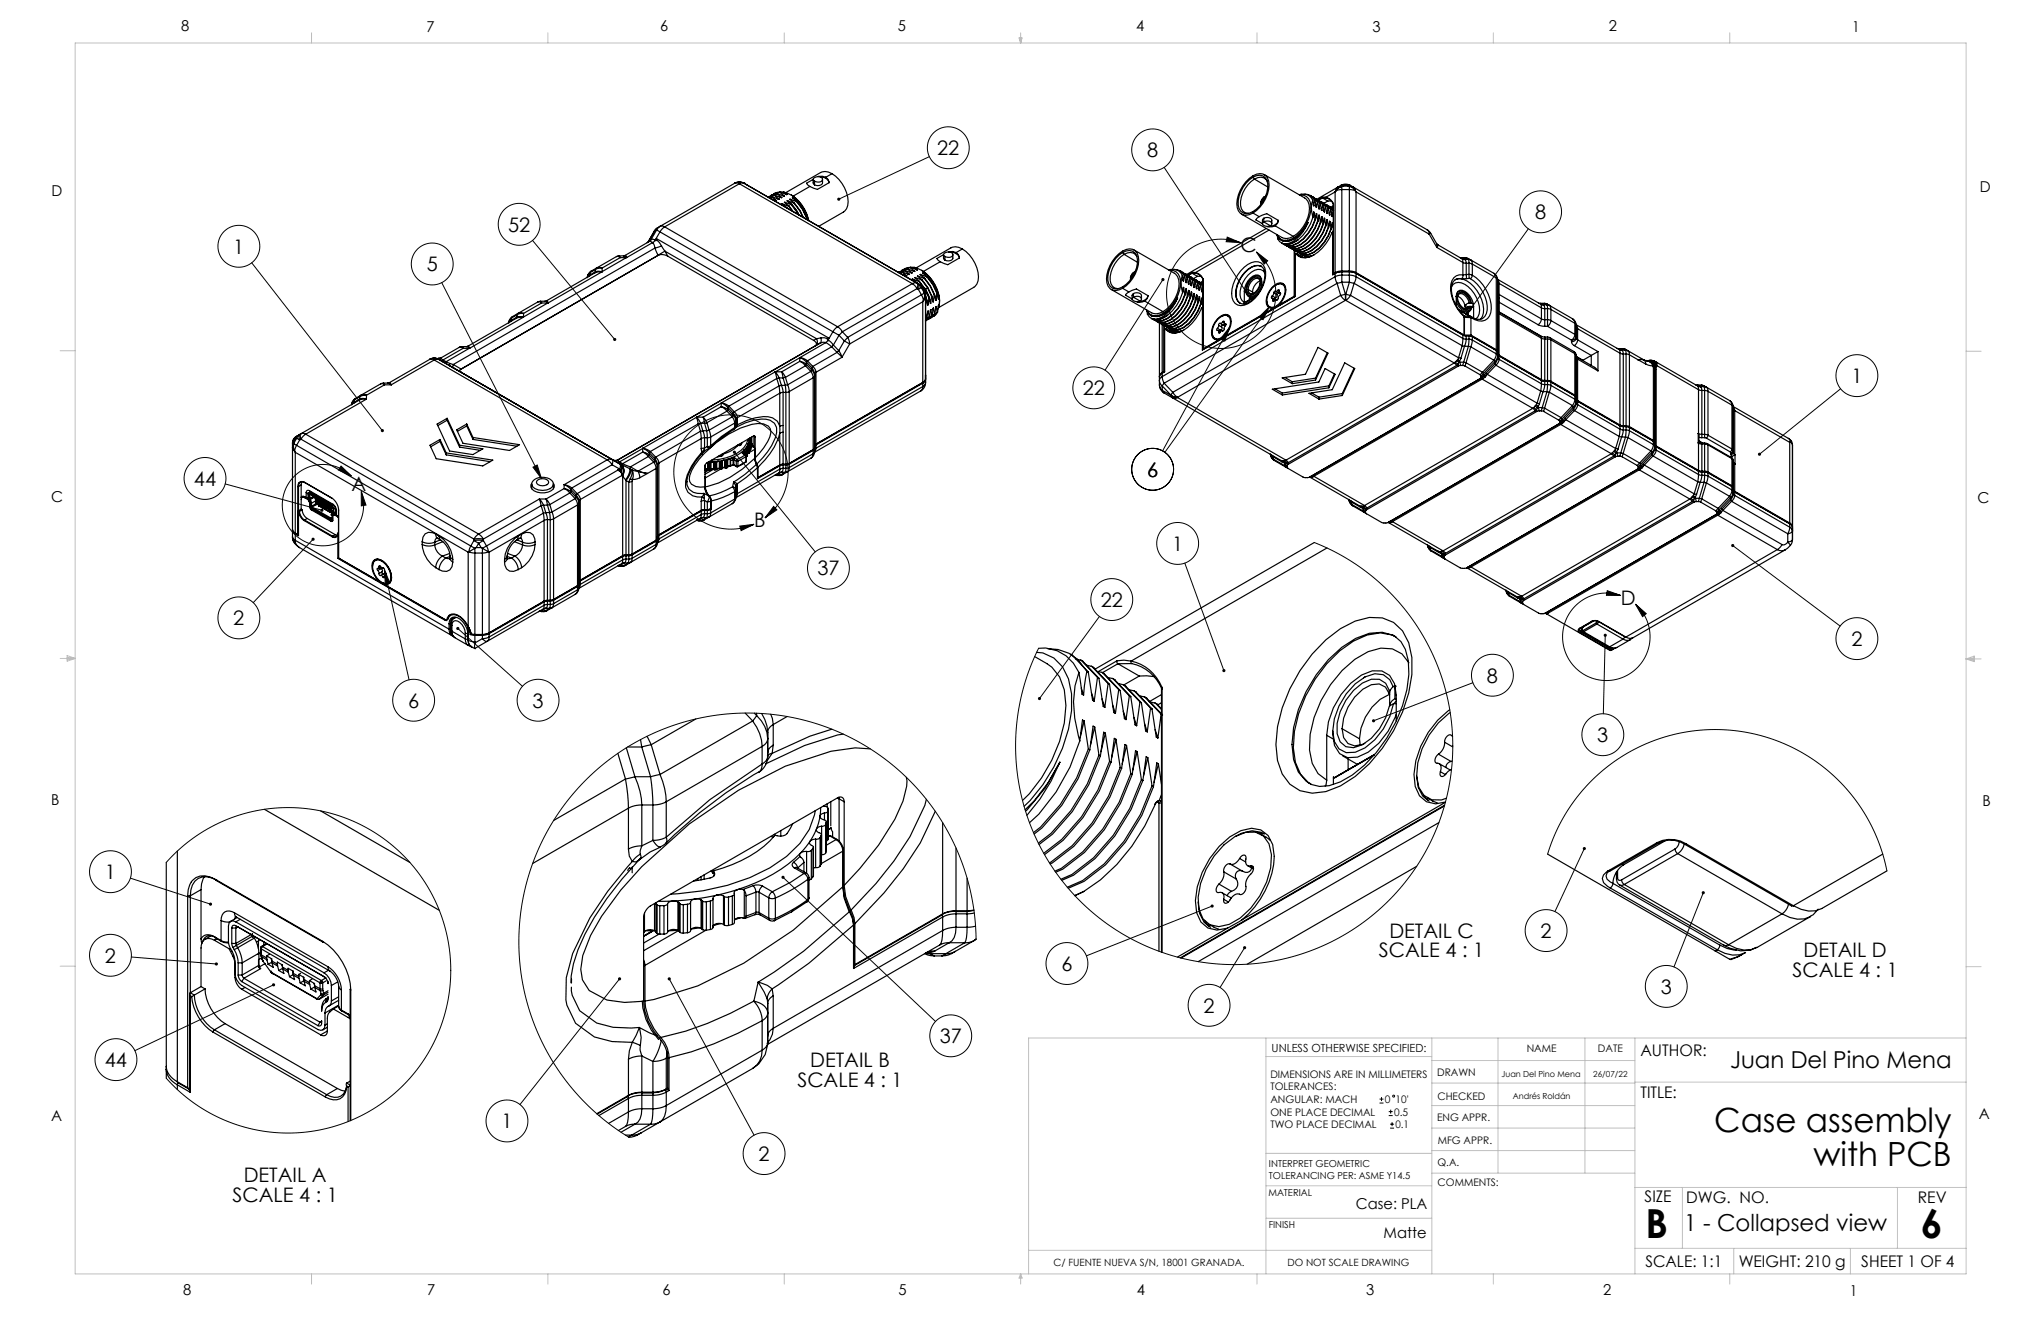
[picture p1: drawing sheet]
<svg xmlns="http://www.w3.org/2000/svg" width="432mm" height="279mm" viewBox="0 0 432 279" stroke-linecap="round" stroke-linejoin="round" font-family="sans-serif">
<defs><g id="words">
<g font-size="8.5">
<text x="348.1" y="261.8">B</text>
<text x="406.4" y="261.8">6</text>
</g>
<g font-size="7.1">
<text x="362.7" y="239.5">Case assembly</text>
<text x="383.7" y="246.6">with PCB</text>
</g>
<g font-size="4.9">
<text x="366" y="225.8">Juan Del Pino Mena</text>
<text x="356.3" y="260.4">1 - Collapsed view</text>
</g>
<g font-size="4.2">
<text x="198.3" y="32.8">22</text>
<text x="242.7" y="33.3">8</text>
<text x="324.8" y="46.4">8</text>
<text x="49.4" y="53.6">1</text>
<text x="107.5" y="49">52</text>
<text x="262.4" y="53.3">C</text>
<text x="90.3" y="57.4">5</text>
<text x="229.1" y="83.6">22</text>
<text x="391.7" y="81">1</text>
<text x="242.7" y="100.8">6</text>
<text x="41" y="102.8">44</text>
<text x="74.3" y="103.8">A</text>
<text x="159.5" y="111.5">B</text>
<text x="248" y="116.5">1</text>
<text x="172.9" y="121.7">37</text>
<text x="232.9" y="128.4">22</text>
<text x="342.9" y="127.9">D</text>
<text x="49.4" y="132.2">2</text>
<text x="391.7" y="136.6">2</text>
<text x="86.3" y="149.7">6</text>
<text x="112.7" y="149.7">3</text>
<text x="314.6" y="144.4">8</text>
<text x="337.9" y="157">3</text>
<text x="22.2" y="185.9">1</text>
<text x="22.2" y="203.6">2</text>
<text x="291.7" y="202.5">SCALE 4 : 1</text>
<text x="293.9" y="198.3">DETAIL C</text>
<text x="325.9" y="198.4">2</text>
<text x="381.6" y="202.4">DETAIL D</text>
<text x="224.6" y="205.3">6</text>
<text x="379.2" y="206.6">SCALE 4 : 1</text>
<text x="254.6" y="214.2">2</text>
<text x="351.4" y="210.2">3</text>
<text x="198.8" y="220.6">37</text>
<text x="22.2" y="225.7">44</text>
<text x="171.4" y="225.7">DETAIL B</text>
<text x="168.7" y="229.8">SCALE 4 : 1</text>
<text x="106.1" y="238.6">1</text>
<text x="160.5" y="245.5">2</text>
<text x="51.6" y="250.1">DETAIL A</text>
<text x="49.2" y="254.2">SCALE 4 : 1</text>
</g>
<g font-size="3.4">
<text x="347.1" y="223.3">AUTHOR:</text>
<text x="347.1" y="232.3">TITLE:</text>
<text x="347.9" y="254.3">SIZE</text>
<text x="356.7" y="254.4">DWG. NO.</text>
<text x="405.7" y="254.5">REV</text>
<text x="348.1" y="267.9">SCALE: 1:1</text>
<text x="367.8" y="267.9">WEIGHT: 210 g</text>
<text x="393.8" y="267.9">SHEET 1 OF 4</text>
</g>
<g font-size="3.2">
<text x="38.3" y="6.7">8</text>
<text x="90.2" y="6.7">7</text>
<text x="139.7" y="6.5">6</text>
<text x="190" y="6.5">5</text>
<text x="240.4" y="6.5">4</text>
<text x="290.4" y="6.7">3</text>
<text x="340.4" y="6.5">2</text>
<text x="391.9" y="6.7">1</text>
<text x="10.9" y="41.6">D</text>
<text x="418.9" y="40.7">D</text>
<text x="10.9" y="106.3">C</text>
<text x="418.4" y="106.4">C</text>
<text x="10.8" y="170.2">B</text>
<text x="419.4" y="170.6">B</text>
<text x="10.8" y="237.2">A</text>
<text x="418.6" y="236.8">A</text>
<text x="286.8" y="255.7">Case: PLA</text>
<text x="292.7" y="261.9">Matte</text>
<text x="38.8" y="273.8">8</text>
<text x="90.4" y="273.8">7</text>
<text x="140.2" y="273.8">6</text>
<text x="190.1" y="273.9">5</text>
<text x="240.5" y="273.8">4</text>
<text x="289" y="273.9">3</text>
<text x="339.1" y="273.8">2</text>
<text x="391.4" y="274.1">1</text>
</g>
<text font-size="2.4" x="269" y="222.4">UNLESS OTHERWISE SPECIFIED:</text>
<g font-size="2.2">
<text x="268.8" y="228">DIMENSIONS ARE IN MILLIMETERS</text>
<text x="304.1" y="227.7">DRAWN</text>
<text x="323" y="222.4">NAME</text>
<text x="338" y="222.4">DATE</text>
<text x="268.8" y="230.6">TOLERANCES:</text>
<text x="268.8" y="233.3">ANGULAR: MACH</text>
<text x="293" y="233.3">0</text>
<text x="295.2" y="233.3">10'</text>
<text x="304.1" y="232.6">CHECKED</text>
<text x="268.8" y="238.6">TWO PLACE DECIMAL</text>
<text x="268.8" y="235.9">ONE PLACE DECIMAL</text>
<text x="294.9" y="236">0.5</text>
<text x="295.2" y="238.6">0.1</text>
<text x="304" y="237.2">ENG APPR.</text>
<text x="304.2" y="241.9">MFG APPR.</text>
<text x="304.1" y="246.7">Q.A.</text>
<text x="304.1" y="250.9">COMMENTS:</text>
</g>
<g font-size="2.1">
<text x="222.9" y="267.8">C/ FUENTE NUEVA S/N, 18001 GRANADA.</text>
<text x="272.4" y="267.8">DO NOT SCALE DRAWING</text>
</g>
<g font-size="2">
<text x="268.5" y="246.8">INTERPRET GEOMETRIC</text>
<text x="268.5" y="249.4">TOLERANCING PER: ASME Y14.5</text>
<text x="268.3" y="252.9">MATERIAL</text>
<text x="268.4" y="259.7">FINISH</text>
</g>
<g font-size="1.8">
<text x="317.7" y="227.8">Juan Del Pino Mena</text>
<text x="337.1" y="227.7">26/07/22</text>
<text x="320.1" y="232.4">Andrés Roldán</text>
</g>
</g></defs>
<g fill="none" stroke="#000" stroke-width=".21">
<path d="M196.6 33.1l-19.1 9M246.3 35.4l18.2 27.7M53.3 55.6l27.6 35.5M93.5 59.8l21.1 41.5M112.7 50.9l17.4 20.9M246 59.1l-12.2 19.2M259.6 50.2l2.8 1.1-3-.2zM262.4 51.3a11.6 11.6 0 0 0-15.6 11.4 11.6 11.6 0 0 0 16.7 9.8 11.6 11.6 0 0 0 2.3-19.2M265.8 53.3l2.4 1.9-.7 .6zM323.3 48.4l-12.9 17.9M260.1 69.2l-14.1 26.2M260.1 69.2l-1 2.9-.9-.5z"/>
<path d="M266.4 67l2.2-2.1-1.4 2.7zM268.6 64.9l-22.2 30.8M72.2 98.6l2.1 2.1-2.7-1.3zM112.8 98.8l.9-.4 .9 2.9zM155.4 95.6l17.1 21.1M389.4 82.2l-17.2 13.9M47.6 102.4l20.5 5.5M66.2 114.1l-12.6 13.4M74.3 100.7a8.6 8.6 0 0 0-13.9 2.8 8.6 8.6 0 0 0 7.7 11.9 8.6 8.6 0 0 0 8.3-11.4M76.4 104l1 2.8-1 .2zM156.5 111.3l3-.4-2.7 1.3zM161.8 109.5a12.1 12.1 0 0 0-1.5-20.4 12.1 12.1 0 0 0-17.7 10.3 12.1 12.1 0 0 0 16.9 11.5"/>
<path d="M163.7 107.1l.7 .7-2.6 1.7zM250.7 119.1l8.2 22.7M278.1 114.7l3 1.4 3.1 1.6 3 1.9 2.8 2.1 2.7 2.3 2.3 2.3 2.3 2.7 2.1 2.8 1.9 3 1.5 2.9 1.4 3.3 1.2 3.3 .9 3.4 .6 3.4 .3 3.5 .2 3.4-.2 3.4-.4 3.7-.7 3.2-.9 3.4-1.1 3.1-1.4 3.2-1.7 3.2-1.9 2.9-1.9 2.6-2.3 2.7-2.5 2.5-2.7 2.2-2.7 2-3 1.8-3.1 1.7-3.3 1.4-3 1-3.5 .9-3.4 .7-3.6 .3-3.3 .1-3.5-.1-3.5-.5-3.4-.6-3.3-.9-3.2-1.2-3.2-1.4-3.1-1.7-2.8-1.8-2.8-2.1-2.7-2.3-2.4-2.5-2.3-2.7-2-2.8-1.8-2.9-1.6-3.1-1.4-3.4-1.1-3.2-.8-3.2-.6-3.5-.4-3.5v-3.5l.2-3.6 .4-3.2 .7-3.5 .9-3.4 1.3-3.3 1.3-3M366.6 115.4l22.7 17M81.3 120.5l5.2 23.3M81.3 120.5l1.2 2.9-1 .2zM96.9 132.9l13.6 12.3M232.6 130.4l-12.7 17.3M339.6 134.4l-.4 16.6M340 124.9l2.9 1.1-3-.1zM342.9 126a9.3 9.3 0 0 0-12.3 9.2 9.3 9.3 0 0 0 13.3 7.8 9.3 9.3 0 0 0 2.1-15.2M346 127.8l2.3 2-.8 .6z"/>
<path d="M311.6 144.4l-21 8.1M335.2 179.5l-6.2 13.3M27.6 185.7l16.9 5.5M35.2 182.4l3.8-3.7 4.2-3 4.6-2.3 4.9-1.6 5.1-.8 5.1-.1 5.3 .7 4.9 1.4 4.7 2.2 4.3 2.9 4 3.6 3.2 4 2.6 4.5 1.9 4.9 1.2 5 .4 5.1-.4 5.3-1.2 5-1.9 4.8-2.6 4.4-3.2 4.1-3.8 3.4-4.3 2.9-4.8 2.3-5.2 1.5-5.1 .7-5.2-.1-5.1-.9-4.9-1.6-4.6-2.3-4.2-3-3.7-3.6M165.7 185.6l32.2 30.4M206.5 198.7l-.4-6.1-.6-3.4-.8-3-2.1-6-2.8-5.5-3.4-5.1-2-2.5-2.3-2.4-4.8-4.1-5.1-3.4-5.6-2.7-5.9-2-6.1-1.3-3.2-.3-3.2-.1-6.4 .4-5.9 1.2-5.8 1.9-2.8 1.3-3 1.5-5.2 3.4-4.8 4.1-4.3 4.8-3.5 5.1-2.8 5.7-2.1 5.9-1.3 6.2-.5 6.1 .3 6.1 1.1 6.3 1.8 5.9 2.7 5.8 3.5 5.3 3.9 4.7 4.7 4.3 2.5 2 2.8 1.7M256.4 191.6l-26.6 10.6M327.4 180.7l1.1-3 1.2-2.9 1.4-2.6 1.8-2.6 2-2.5 2-2.1 2.3-2.1 2.3-1.8 2.7-1.7 2.5-1.4 2.7-1.2 3-1 3.1-.8 3.1-.5 3.2-.2h2.9l3.1 .3 3.1 .6 3.1 .8 2.7 1 2.9 1.3 2.6 1.4 2.4 1.7 2.5 1.9 2.3 2.2 1.9 2.2 2 2.5 1.7 2.6 1.3 2.6 1.2 2.9 1 3.1 .7 2.8M360.3 188.8l-6.2 15.7M27.8 202.4l18 1.5M57.9 208.3l-29.4 13.9M131.1 207l-21.1 26.6"/>
<path d="M141.6 207l17.9 33.1M263.3 200.4l-5.2 8.5M291.9 233.3h.8M291.9 232.5h.8M292.3 232v.9M293.8 236h.8M293.8 235.1h.8M294.1 238.6h.8M294.1 237.8h.8M294.2 234.7v.8M294.5 237.3v.9"/>
<circle cx="200.6" cy="31.2" r="4.4"/>
<circle cx="243.9" cy="31.7" r="4.4"/>
<circle cx="50.5" cy="52.1" r="4.4"/>
<circle cx="91.4" cy="55.8" r="4.4"/>
<circle cx="109.8" cy="47.4" r="4.4"/>
<circle cx="325.9" cy="44.8" r="4.4"/>
<circle cx="392.8" cy="79.4" r="4.4"/>
<circle cx="231.4" cy="82" r="4.4"/>
<circle cx="243.9" cy="99.3" r="4.4"/>
<circle cx="43.4" cy="101.2" r="4.4"/>
<circle cx="249.1" cy="114.9" r="4.4"/>
<circle cx="50.5" cy="130.7" r="4.4"/>
<circle cx="175.3" cy="120.2" r="4.4"/>
<circle cx="235.2" cy="126.8" r="4.4"/>
<circle cx="392.8" cy="135.1" r="4.4"/>
<circle cx="87.5" cy="148.1" r="4.4"/>
<circle cx="113.8" cy="148.1" r="4.4"/>
<circle cx="315.7" cy="142.8" r="4.4"/>
<circle cx="339.1" cy="155.4" r="4.4"/>
<circle cx="23.4" cy="184.4" r="4.4"/>
<circle cx="327.1" cy="196.8" r="4.4"/>
<circle cx="23.4" cy="202.1" r="4.4"/>
<circle cx="201.1" cy="219.1" r="4.4"/>
<circle cx="225.7" cy="203.8" r="4.4"/>
<circle cx="255.8" cy="212.6" r="4.4"/>
<circle cx="352.5" cy="208.6" r="4.4"/>
<circle cx="24.5" cy="224.1" r="4.4"/>
<circle cx="107.3" cy="237.1" r="4.4"/>
<circle cx="294.8" cy="231.8" r=".21"/>
<circle cx="161.7" cy="244" r="4.4"/>
</g>
<g fill="none" stroke="#c0c0c0" stroke-width=".21">
<path d="M15.9 9.1h400.1v260.3h-400.1zM65.9 6.9v2.2M115.9 6.9v2.2M165.9 6.9v2.2M215.6 8h.6l-.3 1.1zM215.7 8l.2 1.1M215.9 6.9v2.2M216 8l-.1 1.1M265.9 6.9v2.2M315.9 6.9v2.2M365.9 6.9v2.2M12.7 74.2h3.2"/>
<path d="M416 74.3h3.1M12.7 139.3h3.2M14.2 139l1.7 .3M14.2 138.7l1.7 .6-1.7 .5zM15.9 139.3l-1.7 .2M416 139.4h3.1M416 139.4l1.7-.6v1.1zM416 139.4l1.7 .2M417.7 139.1l-1.7 .3M12.7 204.4h3.2M267.8 219.5v49.9M302.9 219.5v49.9"/>
<path d="M316.9 219.5v28.6M335.3 219.5v28.6M345.9 219.5v49.9M416 204.5h3.1M416 219.5h-198.4v49.9M267.8 223.5h35.1M302.9 233.8h43M302.9 229.1h43M302.9 224.3h43M302.9 238.6h43M345.9 228.9h70.1M267.8 257.7h35.1"/>
<path d="M267.8 250.8h35.1M267.8 243.9h35.1M302.9 248.1h43M302.9 243.4h43M345.9 251.2h70.1M355.9 251.2v12.8M401.4 251.2v12.8M65.9 269.4v2.2M115.9 269.4v2.2M165.9 269.4v2.2M215.9 269.4v2.2M215.9 269.4l.3 .9h-.6z"/>
<path d="M217.6 264.5h85.3M265.9 269.4v2.2M315.9 269.4v2.2M345.9 264h70.1M365.9 269.4v2.2M366.8 264v5.4M391.5 264v5.4"/>
</g>
<path d="M72.2 98.6l2.1 2.1-2.7-1.3zM76.4 104l1 2.8-1 .2zM163.7 107.1l.7 .7-2.6 1.7zM156.5 111.3l3-.4-2.7 1.3zM177.2 41.9v.4l.3-.2-.3 .2a.33 .33 0 0 0 .4 .1 .33 .33 0 0 0 .1-.5 .33 .33 0 0 0-.5 0zM80.7 90.8l-.1 .5h.5l-.2-.2 .2 .2 .1-.4-.3-.2zM66 113.8a.33 .33 0 0 0 0 .5 .33 .33 0 0 0 .5 0 .33 .33 0 0 0 0-.5l-.3 .3 .3-.3zM112.8 98.8l.9-.4 .9 2.9zM81.3 120.5l1.2 2.9-1 .2zM96.6 132.7a.33 .33 0 0 0 .2 .5 .33 .33 0 0 0 .4-.3 .33 .33 0 0 0-.5-.3l.2 .3zM129.8 71.6v.4l.5 .1-.2-.3 .2 .3 .1-.3-.1-.3zM155.2 95.4a.33 .33 0 0 0 0 .5 .33 .33 0 0 0 .5-.2 .33 .33 0 0 0-.5-.4l.2 .3zM67.9 107.7l-.1 .4 .5 .1 .1-.2-.3-.1 .3 .1v-.3zM340 124.9l2.9 1.1-3-.1zM346 127.8l2.3 2-.8 .6zM259.6 50.2l2.8 1.1-3-.2zM265.8 53.3l2.4 1.9-.7 .6zM366.4 115.1l.2 .3-.3-.2a.33 .33 0 0 0 .2 .5 .33 .33 0 0 0 .4-.4 .33 .33 0 0 0-.5-.2zM372 95.8v.5l.2-.2-.2 .2a.33 .33 0 0 0 .5 0 .33 .33 0 0 0 0-.4 .33 .33 0 0 0-.5-.1zM339.4 134.1a.33 .33 0 0 0 0 .5 .33 .33 0 0 0 .5-.1 .33 .33 0 0 0-.3-.5v.4v-.4zM245.8 58.9a.33 .33 0 0 0 0 .5 .33 .33 0 0 0 .5-.1 .33 .33 0 0 0-.1-.4l-.2 .2 .2-.2zM260.1 69.2l-1 2.9-.9-.5zM264.3 62.8l-.1 .5 .5 .1-.2-.3 .2 .3 .1-.5-.3-.2zM310.2 66.1l-.1 .2 .1 .3 .2-.3-.2 .3a.33 .33 0 0 0 .5-.1 .33 .33 0 0 0-.1-.4 .33 .33 0 0 0-.4 0zM266.4 67l2.2-2.1-1.4 2.7zM44.3 191v.5h.5v-.2l-.3-.1 .3 .1v-.3l-.2-.1zM45.5 203.7v.4h.5l.1-.2h-.3h.3l-.1-.3zM57.6 208.1a.33 .33 0 0 0 .2 .5 .33 .33 0 0 0 .4-.4l-.3 .1 .3-.1-.3-.2zM141.4 206.8a.33 .33 0 0 0 .1 .5 .33 .33 0 0 0 .4-.3 .33 .33 0 0 0-.5-.3l.2 .3zM130.8 206.8a.33 .33 0 0 0 .1 .5 .33 .33 0 0 0 .4-.1 .33 .33 0 0 0 0-.4l-.2 .2 .2-.2zM165.4 185.3a.33 .33 0 0 0 .2 .6 .33 .33 0 0 0 .4-.4 .33 .33 0 0 0-.5-.2l.2 .3zM334.9 179.2a.33 .33 0 0 0 .1 .5 .33 .33 0 0 0 .5-.1 .33 .33 0 0 0-.2-.4l-.1 .3 .1-.3zM360.1 188.6a.33 .33 0 0 0 .1 .5 .33 .33 0 0 0 .4-.1 .33 .33 0 0 0-.1-.5l-.2 .3 .2-.3zM256.2 191.4a.33 .33 0 0 0 .2 .6 .33 .33 0 0 0 .4-.5l-.4 .1 .3-.2-.3-.1zM263.1 200.2a.33 .33 0 0 0 0 .5 .33 .33 0 0 0 .5-.1 .33 .33 0 0 0-.1-.4l-.2 .2 .2-.2zM258.7 141.6v.4l.3 .1-.1-.3 .2 .3 .2-.3-.1-.2zM290.4 152.2l-.1 .4 .3-.1-.3 .1a.33 .33 0 0 0 .4 .1 .33 .33 0 0 0 .2-.4 .33 .33 0 0 0-.5-.1zM219.7 147.5l-.1 .3 .1 .2 .2-.3-.2 .3a.33 .33 0 0 0 .5 0 .33 .33 0 0 0-.1-.5 .33 .33 0 0 0-.4 0z" fill="#000"/>
<g fill="none" stroke="#000" stroke-width=".25">
<path d="M155.4 38.8l.5-.1 .5 .2M155.4 38.8a2 2 0 0 1 2 0M155.4 38.8h.1M155.4 38.8l-16.2 9.4M156.4 38.9l-15.8 9.1M156.4 38.9l36.6 21.1M157.4 38.8l-.4-.1-.6 .2M157.4 38.8h.1M157.4 38.8l37.5 21.6M171.3 39.4l-3.5 2.1M172.1 37.8a1.18 1.18 0 0 1 1.9 .1 1.15 1.15 0 0 1-2 0zM172.3 39.1l-.3-.4v-.8l-1.3 .8 .6 .7"/>
<path d="M172.3 38.3v.8M174 37.9v.8a1.18 1.18 0 0 1-1.7 .4M174.7 37.5l.4 .4 .3 .7M174.7 37.5l-.7-.2h-.9l1.6 .4M174.7 37.7l.5 .4 .2 .5M174.7 37.5v.2M175.4 38.6l-2.5 1.5-1.6-.7M176 36.7a7.2 7.2 0 0 1 3.3 6.8l-.2 .7-.4 .5-5.5 3.2M176 36.7a2.35 2.35 0 0 0-2.4-.2l-7.4 4.3M176 36.7l-1.3 .8M263.6 38.4a3.9 3.9 0 0 1 3.6-1.6 2.25 2.25 0 0 1 1.3 2.4 7.2 7.2 0 0 1-4.2 6.2 2 2 0 0 1-2.6-2.3 7.4 7.4 0 0 1 1.9-4.7zM264.3 38a2.5 2.5 0 0 1 3.4-.4 4.6 4.6 0 0 1-.5 5 4.9 4.9 0 0 1-3.6 2.6 1.78 1.78 0 0 1-1.6-1.8 6.8 6.8 0 0 1 2.3-5.4z"/>
<path d="M265.1 37.5l.3 .4M265.4 37.9a1.81 1.81 0 0 1 2.7 .4M265.4 37.9a6 6 0 0 0-2.8 6.2 1.5 1.5 0 0 0 1.6 1M265.4 37.9l2.8 1.7M267.5 36.9l8.5 5a2.67 2.67 0 0 1 .9 3.1 7.7 7.7 0 0 1-3.3 5M283 39.6l-.4 .8M283 39.6l-4.4 2.6M283.7 39.2a2 2 0 0 1 2 0M283.7 39.2l-.7 .4M283.9 39.4h.1M283.9 39.4l-.9 .2M283.9 39.4v.7"/>
<path d="M283.9 39.4l-.7 .4-.6 .6M284.2 39.4h-.3M284.2 39.4h1M284.7 39.1l1 .1M284.7 39.1l-1 .1M284.7 39.1l.5 .3M284.7 39.1l-.5 .3M285.2 39.4h.3M285.5 39.4v.7M285.5 39.4l.7 .4 .5 .6M285.5 39.4a1.02 1.02 0 0 1 1.2 1M285.7 39.2l16.2 9.4"/>
<path d="M124.8 58.1l-.2 .3M124.8 57.7l-.4 .4-.1 .5M124.8 58.1l-.4 .5M124.8 57.7v.4M125 57.4a1.57 1.57 0 0 0-.7 1.3M125 57.4l-.2 .3M125.8 57.8l-10.2 5.8M126 57.5l.6-.1 .7 .1M126 57.5l-.2 .3M126 57.5l-1.2 .6M126 57v.5M126 57l-1.2 .7"/>
<path d="M126.2 56.7l-.2 .3M126.2 56.7l-1.2 .7M127.3 57.5h-.8l-.7 .3M127.3 57.5l-11.3 6.6M127.3 57.5h.1M127.4 57.5h-.1M127.4 56.7h-.8l-.6 .3M127.4 56.7l-.7-.1-.5 .1M127.4 56.7v.8M130.4 54.3l.4-.1 .4 .3M130.4 54.3l-4.2 2.4M131 54.1l-.6 .2"/>
<path d="M131.2 54.5l-3.8 2.2M131.2 54.5h1.3M131.9 54.1h-.9l.2 .4M131.9 54.1l.7 .4M132.2 54l-.3 .1M132.2 54l.4 .5M132.5 54.5l-5.1 3M132.6 54.5h-.1M132.6 54.5h.1M137.3 51l-.4 .3M137.4 51.1l.7 .2M137.4 51.1l-5.2 2.9"/>
<path d="M137.7 50.7l.4-.1 .5 .2M137.7 50.7l-.3 .4M137.7 50.7l-.4 .3M138.1 51.3a1.3 1.3 0 0 1 .5 1.2M138.1 51.3l-5.5 3.2M138.1 51.3h.1M138.4 48.9h.1M138.4 48.9l-1.2 2.2 .1-.1M138.5 48.9l-1.2 2.1M138.5 50.8l-.4 .5M138.5 50.8l.1 .1M138.6 52.5l.6 1.5"/>
<path d="M138.6 52.5l-42.7 24.6M138.6 50.8h-.1M138.9 50.5l-.3 .4M138.9 50.5v.2M138.9 50.5l36.5 21M138.9 50.7l1.1 1.3M138.9 50.7l-.1 .2h-.2M138.9 48.6l.7 .4M138.9 48.6l-1.2 2.1M138.9 48.6l-.4 .3M139.2 48.2l-.8 .7M139.2 48.2l-.7 .7"/>
<path d="M139.2 54h.1M139.4 53.9a2.47 2.47 0 0 1 1.9 .3M139.4 53.9l-42 24.3M139.6 49l-1 1.8M139.6 49l36.6 21.2M140 52l.7 1.1M140 52l-1.4 .5M140.6 48l-1 1M140.6 48a1.16 1.16 0 0 0-1.7 .6M140.6 48l36.6 21.1M140.7 53.1l-1.5 .9M140.7 53.1l32 18.5"/>
<path d="M140.7 53.1l.6 1.1M141.3 54.2l30.8 17.8M162.7 41.6h-.1M163.1 42.1l1.2 .3M163.3 41.6l1 .8M163.3 41.6l-.6 .2M163.3 41.2l-.2 .1M163.3 41.6l1.5 .5M163.3 41.6h.1M163.3 41.6l-.7 .2M163.8 41.3l-1.3 .4M163.8 41.3l1 .8"/>
<path d="M163.9 41.3l1.5 .5M163.9 41.3h-.1M163.9 41.3l-1.2 .3M163.9 42.4h.4M164.4 41l-1.2 .3-.2 .2M164.4 41l1 .8M164.5 41l1.5 .5M164.5 41h-.1M164.5 41l-1.2 .2M164.5 42l.3 .1M165 40.7l-1.3 .3-.2 .2M165 40.7l1 .8"/>
<path d="M165 40.6l1.5 .5M165 40.6l-1.3 .4M165 40.6v.1M165 41.7l.4 .1M165.5 43.1l1 .9M165.5 43.1l.9 .8M165.5 43.1l1.4 .5M165.6 41.4l.4 .1M165.8 40.6l.7 .5M165.8 40.6l1.6 .7M165.8 40.6h-.8M166.2 41.1h.3"/>
<path d="M166.6 42.4l1 1 .9 1.1 .6 1M166.6 42.4l1.4 .6M166.6 42.4l.9 .9M166.9 43.6l.7 1.1M166.9 43.6h.1M166.9 43.6l.9 1.2M167.4 43.3l-1.5-.5 1 .8M167.4 43.3l1.3 1.7M167.4 41.3a8.3 8.3 0 0 1 3.7 5.4M167.4 41.3l1.1 .8M167.5 43.3l1.5 2.1M167.5 43.3h-.1"/>
<path d="M168 43l1.2 1.6 .6 1.3M168.1 42.9l1.2 1.7 .7 1.4M168.1 42.9l-.1 .1M168.5 42.1a9.3 9.3 0 0 1 2.6 4.6M168.5 42.1l-.9-.3 1 .8M168.6 42.7l1.2 1.6 .8 1.8M168.6 42.7l-1.5-.5 1 .7M168.6 42.6l1.2 1.6 .9 1.9M168.6 42.6v.1M168.7 45l.2 .4M168.7 45l-.3 .1M170.6 46.1v.3"/>
<path d="M170.7 46.1h-.1M170.7 46.1l.1 .4-.1-.3M190.3 57.5l-.1 .1M190.7 58l1.2 .3M190.9 57.1l-.2 .1M190.9 57.5l1.5 .5M190.9 57.5l1 .8M190.9 57.5l-.7 .2M191.4 57.2l-1.3 .4M191.4 57.2l1 .8M191.5 57.2h-.1M191.5 57.2l1.5 .5"/>
<path d="M191.5 57.2l-1.2 .3M191.5 58.3h.4M192 56.9l-1.2 .3-.2 .2M192 56.9l1 .8M192 56.9l1.5 .5M192 56.9h.1M192 56.9l-1.2 .3M192.1 58h.3M192.5 56.6l-1.2 .3-.2 .2M192.5 56.6l1 .8M192.6 56.6l1.5 .5M192.6 56.6l-1.3 .3"/>
<path d="M192.6 56.6h-.1M192.6 57.6l.4 .1M193 60l1 1M193 60l.4-.2a.56 .56 0 0 1 .7 .2 .56 .56 0 0 1 0 .6l-.1 .4M193 60l-15.8 9.1M193 59l1.1 .9M193 59l.9 .9M193 59l1.4 .6M193.2 57.3l.3 .1M193.4 56.5l.7 .6M193.4 56.5l1.6 .7M193.4 56.5l-.9 .1"/>
<path d="M193.8 57l.3 .1M194.4 59.6l1.1 1.3M194.5 59.5l-.1 .1M194.5 59.5l1.3 1.7 .8 1.8M195 59.2l-1.5-.5 1 .8M195 59.2l1.3 1.7M195 57.2a7.9 7.9 0 0 1 3.7 7.4M195 57.2l1.1 .8M195.1 59.2l1.2 1.6 .9 1.8M195.1 59.2h-.1M195.6 58.9l1.2 1.6 .8 1.9M195.6 58.9l-1.5-.5 1 .8"/>
<path d="M195.6 58.9l1.3 1.6 .8 1.8M195.6 58.9h.1M196.1 58a9.3 9.3 0 0 1 2.5 4.6M196.1 58l-.9-.2 1 .7M196.1 58.6l1.2 1.6 .9 1.8M196.1 58.6l-1.5-.5 1 .8M196.2 58.5l1.2 1.7 .9 1.8M196.2 58.5l-.1 .1M198.9 55.4l-3.5 2M199.7 53.7a1.18 1.18 0 0 1 1.9 .2 1.15 1.15 0 0 1-2 0zM199.9 54.2v.8M199.9 55l-.3-.4v-.7l-1.4 .8 .7 .7"/>
<path d="M201.6 53.8v.8a1.18 1.18 0 0 1-1.7 .4M202.3 53.4l.4 .4 .3 .8M202.3 53.4l-.7-.2h-.9l1.6 .4M202.3 53.6l.5 .5 .2 .5M202.3 53.4v.2M203 54.6l-2.5 1.4-1.6-.6M203.6 52.7a7.2 7.2 0 0 1 3.3 6.7l-.2 .7-.7 .7-7.4 4.3M203.6 52.7a2.35 2.35 0 0 0-2.4-.3l-7.4 4.3M203.6 52.7l-1.3 .7M236 54.3a3.9 3.9 0 0 1 3.6-1.6 2.25 2.25 0 0 1 1.3 2.4 7.2 7.2 0 0 1-4.2 6.2 2 2 0 0 1-2.6-2.3 7.4 7.4 0 0 1 1.9-4.7zM236.8 54a2.5 2.5 0 0 1 3.3-.5 4.6 4.6 0 0 1-.5 5.1 4.9 4.9 0 0 1-3.6 2.5 1.78 1.78 0 0 1-1.6-1.8 6.8 6.8 0 0 1 2.4-5.3zM237.5 53.4l.3 .4"/>
<path d="M237.8 53.8a1.81 1.81 0 0 1 2.7 .4M237.8 53.8a6 6 0 0 0-2.8 6.2 1.5 1.5 0 0 0 1.6 1.1M237.8 53.8l2.8 1.7M239.2 58.8l.1 .1M239.2 58.7v.1M239.2 59.1h.1M239.6 58.7h-.4M239.8 57.7l-.4 .5-.2 .5M239.8 57.6l-.4 .5-.2 .7M239.8 57.7l.1 .2M239.8 57.6v.1M239.8 57.6l.2 .1"/>
<path d="M239.9 58.1l-.3 .5M239.9 52.9l8.6 4.9a2.67 2.67 0 0 1 .9 3.1 7.7 7.7 0 0 1-3.4 5M240.2 57.4l-.1 .1M247.3 57.1a2.15 2.15 0 0 1 2.8 1.2M247.4 57.2a2.07 2.07 0 0 1 2.4 2.2 8.1 8.1 0 0 1-3.8 6.9M248.5 57a2.2 2.2 0 0 1 2.1 1.2M249.7 57.3l.9 .9M250 57.5l.3 .1 .8 .9M250.1 58.3a5.4 5.4 0 0 0 .1 3.6M250.1 58.3l.3 1.2M250.2 57.6l.2 .1M250.3 59.1l.1 .4"/>
<path d="M250.3 57.7l.9 .9M250.5 57.9h.3l.9 .9M250.6 58.2l-.2 1.3M250.6 58.2h.1M250.6 58.2l.4 1.6M250.8 57.9l.1 .1M250.8 59.3l.2 .5M250.9 58l.9 .9M251.1 58.5l.1 .1M251.1 58.5l-.1 1.3M251.2 58.6l.3 1.5M251.4 58.2l.1 .1"/>
<path d="M251.4 59.7l.1 .4M251.5 58.3l.8 .9M251.7 58.5l.3 .1 .8 .9M251.7 58.8l.1 .1M251.7 58.8l-.2 1.3M251.8 58.9l.3 1.5M251.9 58.6l.2 .1M251.9 60l.2 .4M252 58.6l.9 .9M252.2 57.6l-1 .6 .2 .1 .9 .9M252.2 57.6l.7 .1M252.2 57.6v.2"/>
<path d="M252.2 57.8h.1M252.2 57.8l1.1 .6M252.2 57.8l-.8 .5M252.2 58.8l.3 .1 .9 .9M252.3 59.2h.1M252.3 59.2l-.2 1.2M252.3 59.2l.3 1.6M252.5 58.9l1 1M252.8 59.2h.3l.8 .9M252.8 59.5h.1M252.8 59.5l-.2 1.3M252.9 59.5l.3 1.6"/>
<path d="M252.9 57.7a2.27 2.27 0 0 1 1.6 1.3M252.9 57.7v.1M252.9 57.8h-.7M252.9 57.8a2.23 2.23 0 0 1 1.6 1.3M253 59.2l.2 .1M253.2 59.3l.8 .9M253.3 58.4l.8 .1M253.3 58.4l-.8 .5M253.4 59.5l.2 .1 .9 .9M253.4 59.8l.1 .1M253.4 59.8l-.2 1.3M253.5 59.9l.3 1.5"/>
<path d="M253.6 59.5l.1 .1M253.7 59.6l.9 .9M254.2 59.9l.3 .3M254.5 59.9l-.2 .1M254.5 59.4l-.6 .4 .3 .1 .3 .3M254.5 59v14.9v-.1M254.5 59v14.8M262.7 45.3l8.5 4.9a2.35 2.35 0 0 0 2.4-.2M263.2 56.5a3.3 3.3 0 0 1 3.6-.9 3.2 3.2 0 0 1 .8 3.7 7.5 7.5 0 0 1-4.4 5.3 2.11 2.11 0 0 1-2.6-2.5 8.1 8.1 0 0 1 2.6-5.6zM265.1 45.1l1.3 .7M265.3 58.5h-.1M266.4 45.8l1.6-.6 2.5 1.4"/>
<path d="M266.4 45.8l-.7 .7 1.4 .8v-.7l.3-.4M266.6 59.4l-.2-.4a1.19 1.19 0 0 0-1.7 .6l-.3 .5-.3 1.1M266.6 59.4h.1M266.6 59.2l-.2-.4a1.18 1.18 0 0 0-1.7 .4 2.65 2.65 0 0 0-.7 2.7 1.06 1.06 0 0 0 1.6-.2l.8-1 .2-.7M266.6 59.2v.2M266.6 59.4a2.62 2.62 0 0 0-1.6 2.4M266.6 59.2h.1M266.7 42.8l.2 .1M266.8 59a.93 .93 0 0 0-1.5-.5 3.5 3.5 0 0 0-1.7 2.9M266.8 56.3a1.79 1.79 0 0 1 .8 2.1 7 7 0 0 1-4.2 5.8h-.9a1.95 1.95 0 0 1-1.1-2.1 6.6 6.6 0 0 1 4.1-5.9l.7-.1 .6 .2M266.8 59.9a2.9 2.9 0 0 1-2.5 2.6l-.4-.2-.2-.4-.1-.5M266.8 59.9l-.2 .1"/>
<path d="M266.8 42.8h-.1M266.8 43.1v.1M266.9 59.6l-.3 .4M266.9 59.6v.1M266.9 58.9l-.3 .3v.8M266.9 58.9v.7M266.9 58.9v.1M266.9 56.4a2.49 2.49 0 0 0-3 .7 6.7 6.7 0 0 0-2.3 5.9l.3 .6 .5 .6M266.9 59.8l-.1 .1M266.9 59.9h-.1M267.1 42.8h-.3M267.4 46.2a1.18 1.18 0 0 1 1.7 .4v.8"/>
<path d="M267.4 46.9a1.1 1.1 0 0 1 1.7 .4l-.3 .5M267.4 46.9l-.3 .4a1.29 1.29 0 0 0 1.7 .5M267.4 46.9l1.4 .9M267.4 46.2v.7M267.4 41.8l-.4 .4-.2 .6M267.4 41.7l-.4 .5-.3 .6M267.4 41.8l.1 .2M267.4 41.7v.1M267.4 41.7l.2 .1M267.4 42.2l-.2 .4M267.6 57.8a1.5 1.5 0 0 0-2.2-.6 5.6 5.6 0 0 0-2.9 5.9l.3 .5 .5 .4M267.7 41.5v.1"/>
<path d="M267.9 48.3l-16.9 9.8M268.5 48.7l-15.6 9M269.8 47.8l3.8 2.2M270.1 49.6l.4 .8a2.5 2.5 0 0 0 3.2 .1M270.1 49.6a2.19 2.19 0 0 0 3.5 .8M270.2 49.9l.1 .6 .6 .8M270.3 49.8l.1 .4 .7 .6M270.5 46.6l-.2 .6-.5 .6M270.5 46.6a2.11 2.11 0 0 1-2.3 1.3l1 .1 .6-.2M271.1 50.8l.1 .1M271.1 51.4l.1 .1M271.1 51.4l.2 .1"/>
<path d="M271.2 50.8l.4 .2M271.7 51.7l.1 .1M271.9 50.8v.2M272.2 52.1h.1M272.4 50.8l.1 .2M272.8 52.4h.1M273.4 52.7l.1 .1M273.6 50.4l.1 .1M273.8 52.9v9.8M273.9 53.9v8.8M274 53.9h-.1M274 53.9v8.8"/>
<path d="M274 53.1l-.1-.1v.9M274.1 53.7l-.1 .2M274.1 53.7h.1M274.1 53.6v.1M274.1 53.6l-.2 .3M274.3 53.6h-.2M274.3 53.6l1.2 .8M274.3 53.6v.1M274.3 53.7a2.66 2.66 0 0 0 3.7 .2M274.3 53.7h-.1M274.3 53.7l1.2 .7M274.5 53.3l.1 .1"/>
<path d="M274.6 50.8a3.4 3.4 0 0 1-3.3 .7M274.6 50.8l-1.3 .7-1.2 .2-.9-.3M274.9 41.2a2.15 2.15 0 0 1 2.8 1.1M275 41.3a2.07 2.07 0 0 1 2.3 2.2 8.1 8.1 0 0 1-3.7 6.9M275 53.7l.1 .4M275.3 53.8l1 .4h1M275.5 54.4h.1M275.5 53.9v.5M275.6 54l.1 .1M275.7 54l.7 .3 .8-.1M275.9 54.1l.5 .3M276.1 41.1a2.2 2.2 0 0 1 2 1.2"/>
<path d="M276.2 54.3l.1 .1M276.7 47.1a7.4 7.4 0 0 1-4 4.4l-.8 .1-.6-.1M276.7 47.1a8.1 8.1 0 0 1-3 3.4M276.7 47.1a6.5 6.5 0 0 1-4.3 3.9M277.3 41.4h.1M277.4 41.4l.8 .9M277.6 41.6l.2 .1 .9 .9M277.7 42.3a5.4 5.4 0 0 0 .1 3.7M277.7 42.3l.3 1.2M277.8 46a9.5 9.5 0 0 1-3.2 4.8M277.8 41.7l1 .9M277.8 43.2l.2 .3"/>
<path d="M278 44.9l.2 1.5M278 44.9l-.2 .9M278 44.9l-.2 1.1M278.1 41.9l.3 .1 .9 .9M278.1 42.3l-.1 1.2M278.1 42.3h.1M278.2 42.3l.3 1.6M278.2 46.4a8.5 8.5 0 0 1-4.8 5.5l-1 .1-1-.5M278.2 46.4h.1M278.3 46.4a8.5 8.5 0 0 1-4.8 5.5l-1.1 .1-.6-.3M278.4 42l.1 .1M278.4 43.4l.1 .5"/>
<path d="M278.5 42.1l.8 .9M278.6 45.2l.2 1.5M278.6 45.2l-.3 1M278.6 45.2l-.3 1.2M278.7 42.6h.1M278.7 42.6l-.2 1.3M278.8 42.6l.3 1.6M278.8 46.7a8.5 8.5 0 0 1-4.8 5.5l-1.1 .1-.9-.5M278.8 46.7l.1 .1M278.9 46.8a8.5 8.5 0 0 1-4.9 5.5h-1l-.7-.2M278.9 42.3l.2 .1M278.9 43.7l.2 .5"/>
<path d="M279 42.4l.9 .9M279.1 45.5l-.2 1.3M279.1 45.5l-.2 1M279.1 45.5l.2 1.5M279.2 42.6l.3 .1 .9 .9M279.3 42.9v.1M279.3 42.9l-.2 1.3M279.3 43l.4 1.5M279.3 47a8.5 8.5 0 0 1-4.8 5.5l-1 .1-1-.5M279.3 47l.1 .1M279.4 47.1a8.5 8.5 0 0 1-4.8 5.5l-1 .1-.7-.3M279.5 42.6l.1 .1"/>
<path d="M279.5 44.1l.2 .4M279.6 42.7l.9 .9M279.7 45.9l-.3 1.2M279.7 45.9l.2 1.5M279.7 45.9l-.2 1M279.7 41.7l-1 .6h.3l.8 .9M279.7 41.7h.8M279.7 41.7l.1 .2M279.8 41.9h.1M279.8 41.9l1.1 .6M279.8 41.9l-.8 .4M279.8 42.9l.3 .1 .8 .9"/>
<path d="M279.8 43.2l.1 .1M279.8 43.2l-.1 1.3M279.9 43.3l.3 1.5M279.9 47.4a8.5 8.5 0 0 1-4.8 5.5h-1.1l-.9-.4M279.9 47.4h.1M280 47.4a8.5 8.5 0 0 1-4.8 5.5l-1.1 .1-.6-.3M280.1 43l.1 .1M280.1 44.4l.1 .4M280.2 43l.8 .9M280.2 46.2l-.2 1.2M280.2 46.2l.3 1.5M280.2 46.2l-.2 1"/>
<path d="M280.4 43.2l.3 .1 .8 .9M280.4 43.6h.1M280.4 43.6l-.2 1.2M280.5 43.6l.3 1.6M280.5 47.7a8.5 8.5 0 0 1-4.8 5.5l-1.1 .1-1-.5M280.5 47.7h.1M280.5 41.7a2.27 2.27 0 0 1 1.6 1.4M280.5 41.7v.2M280.5 41.9h-.7M280.5 41.9a2.23 2.23 0 0 1 1.6 1.3M280.5 47.7a8.5 8.5 0 0 1-4.8 5.5l-1 .1-.7-.3M280.6 43.3l1 1"/>
<path d="M280.6 44.7l.2 .5M280.8 46.5l-.3 1.2M280.8 46.5l.2 1.5M280.8 46.5l-.2 1M280.9 42.5l.8 .1M280.9 42.5l-.8 .5M280.9 43.6h.3l.9 .9M280.9 43.9h.1M280.9 43.9l-.1 1.3M281 43.9l.3 1.6M281 48a8.5 8.5 0 0 1-4.8 5.5l-1 .1-1-.5M281 48l.1 .1"/>
<path d="M281.1 48.1a8.5 8.5 0 0 1-4.8 5.5h-1.1l-.6-.2M281.2 43.6l.1 .1M281.2 45l.1 .5M281.3 43.7l.8 .9M281.4 46.8l-.3 1.3M281.4 46.8l.2 1.5M281.4 46.8l-.3 1M281.5 44.2l.1 .1M281.5 44.2l-.2 1.3M281.6 44.3l.3 1.5M281.6 48.3a8.5 8.5 0 0 1-4.8 5.5l-1.1 .1-.9-.5M281.6 48.3l.1 .1"/>
<path d="M281.7 48.4a8.5 8.5 0 0 1-4.8 5.5l-1.1 .1-.7-.3M281.7 43.9l.2 .1M281.7 49.3h.1M281.8 45.4l.1 .4M281.8 49.3a9 9 0 0 1-4.7 5 2.47 2.47 0 0 1-2.9-.6M281.9 49.2l-.1 .1M281.9 49.2l.1 .1M281.9 49.1l-.2 .2M281.9 49.1v.1M281.9 47.2l-.2 1.2M281.9 47.2l.2 1.1M281.9 47.2l-.2 .9"/>
<path d="M282 49.3v8.8M282 49.1h-.1M282 49.1h.1M282.1 44.5l-.2 1.3M282.1 44.5v.1M282.1 49.3h-.1M282.1 48.8l-.1 .3M282.1 43.5l-.7 .4 .4 .1 .3 .3-.2-.3M282.1 43.9l-.2 .2M282.1 49l-.1 .1M282.1 57.9v.1M282.1 43.1v14.9"/>
<path d="M282.1 43.1v14.8M282.5 58.5l.4 1.4M282.5 57.8l-.5 .3M282.5 57.8v.7M282.5 58.5l-36.6 21.2M282.5 57.7l-.4 .2M282.5 40.6v17.1M282.5 40.6l-2 1.1M282.6 40.4h.1M282.6 40.4l-.1 .2M282.9 59.9l.7 2.6M282.9 59.9l-36.6 21.2"/>
<path d="M283.9 59.7l-1 .2M283.9 58.2v1.5M283.9 58.2l-1.4 .3M283.9 57.5l-1.4 .3M283.9 57.5l-1.4 .3v-.1M283.9 57.3l-1.4 .4M283.9 57.4v.1M283.9 57.3v.1M283.9 57.4h1.6M283.9 59.7l.7 2.5M283.9 59.7h1.6M283.9 58.2h1.6"/>
<path d="M283.9 57.5v.7M283.9 57.5h1.6M283.9 57.3h1.6M283.9 40.1l-1.3 .3M283.9 40.1v17.2M283.9 40.1h1.6M285.5 59.7l1 .2M285.5 58.2v1.5M285.5 58.2l1.4 .3M285.5 57.5l1.4 .3M285.5 57.5l1.3 .3 .1-.1M285.5 57.3l1.4 .4"/>
<path d="M285.5 57.4v.1M285.5 57.3v.1M285.5 59.7l-.8 2.5M285.5 57.5v.7M285.5 40.1l1.2 .3M285.5 40.1v17.2M286.5 59.9l-.8 2.6M286.5 59.9l22.8 13.2M286.7 40.4l.2 .2M286.9 58.5l-.4 1.4M286.9 57.8l22.6 13.1M286.9 57.7l22.9 13.2"/>
<path d="M286.9 58.5l22.6 13.1M286.9 57.8v.7M286.9 40.6v17.1M286.9 40.6l15.5 8.9M301.9 48.6l.8 .7M301.9 48.6l.4 .4 .1 .5M302.4 49.5l1.6 2.8M302.7 49.3l-.3 .2M302.7 49.3l1.2 2.2M303.9 51.5l.1 .8M304 51.5l.2 .3M304 52.3l5.5 3.2"/>
<path d="M304.2 51.8l-.2 .5M304.2 51.8l5.1 2.9M307.8 59.2a2.77 2.77 0 0 1 3.3 .8 7 7 0 0 1 2.5 6.9l-.4 .6M308.9 54.5l.5 .1M309.2 58.9a1.79 1.79 0 0 0-2.1 1.9 8.1 8.1 0 0 0 2.7 6M309.2 58.9h1.1M309.3 54.7l.2 .8M309.3 54.7l.5 .2M309.4 54.6h-.2h1M309.4 54.6l.4 .3M309.5 58.1a2.14 2.14 0 0 0-2.6 2.1 8.3 8.3 0 0 0 2.9 6.8M309.5 58.1v.5l-.3 .3"/>
<path d="M309.5 55.5l.7 .2M309.5 55.5v2.6M309.8 54.9l.3 .2 .1 .6M309.8 54.9h.9M310.2 54.6l.5 .1M310.2 54.6l.5 .3M310.2 58.1h-.7M310.2 58.1l.1 .8M310.2 55.7v2.4M310.2 55.7h.6M310.7 54.9l.1 .8M310.7 54.9h.2a.77 .77 0 0 1 .6 1"/>
<path d="M310.7 54.7l5.4 3.1M310.8 58l-.6 .1M310.8 58v.9M310.8 58l.7 .2M310.8 55.7l.7 .2M310.8 55.7v2.3M310.8 58.9h-.5M310.8 58.9h.3M311.1 58.9a7.3 7.3 0 0 1 3.4 7.4l-.4 .6-.5 .5M311.5 58.2a8.4 8.4 0 0 1 3.9 7.9 2.22 2.22 0 0 1-3.4 1.5l-.8-.4M311.5 58.2l-.4 .7M311.5 55.9v2.3"/>
<path d="M311.5 55.9l5.1 2.9M316.1 57.8a1.57 1.57 0 0 1 .8 1.4M316.1 57.8l.3 .4 .2 .6M316.6 58.8l.3 .4M316.6 58.8v15.2M316.8 59.2l.3 .7M316.8 59.1l9.1 5.2M316.9 59.5l.2 .4M316.9 59.2v16.4M317.1 59.9v2.4M317.1 59.9l9 5.2M90.9 76l.4-.1 .6 .2"/>
<path d="M90.9 76l-8.5 4.9M91.9 76.1l36.5 21.2M91.9 76.1l-9.1 5.3M92.8 75.8l-.3 .1 .3-.1M92.8 76a1.9 1.9 0 0 0-1.9 0M92.8 76l-.4-.1-.5 .2M92.8 76l38.3 22.1M92.8 76h.1M92.8 75.8l.2 .3M92.8 75.8h.1M92.8 75.8l-.3 .1M93 76.1l.3 .1 .4-.1"/>
<path d="M93 76.1h.1M93.4 75.6v.2l.3 .3M93.4 75.6l-.6 .2M93.7 76.1l.7 .4M94.4 76.5l-.6 .1 1.2 .7M94.4 76.5l.8 .4M95.2 76.9l.7 .2M95.2 76.9l-.2 .4M95.9 77.1v.7l-.9-.5M95.9 77.1l1.6 .9M97.2 73.5l.3-.1 .5 .3M97.2 73.5l-3.8 2.1"/>
<path d="M97.4 78.2l-.1 .2 .3 .3M97.7 73.3h1l.7 .4M97.7 73.3l.3 .4M97.7 73.3l-.5 .2M98 73.7h1.3M98 73.7l-4.3 2.4M99 73.2l-.3 .1M99 73.2l.4 .5M99.3 73.7l-4.9 2.8M99.4 73.7h-.1M99.4 73.7h.1M108.2 67.7l-.2 .3"/>
<path d="M108.2 67.3l-.4 .4-.2 .5M108.2 67.7l-.5 .5M108.2 67.3v.4M108.4 67a1.57 1.57 0 0 0-.8 1.3M108.4 67l-.2 .3M109.1 67.4l-10.1 5.8M109.3 67.1l.7-.1 .7 .1M109.3 67.1l-.2 .3M109.3 66.6v.5M109.3 67.1l-1.1 .6M109.3 66.6l-1.1 .7M110.7 67.1h-.8l-.8 .3"/>
<path d="M110.7 67.1l-11.3 6.6M110.7 67.1h.1M110.8 67l-.1 .1M110.8 66.3h-.8l-.7 .3M110.8 66.3a.9 .9 0 0 0-1.4 .3h-.1M110.8 66.3v.7M113.8 63.9l.4-.1 .4 .3M113.8 63.9l-5.4 3.1M114.3 63.7h1l.7 .4M114.3 63.7l.3 .4M114.4 63.7l-.6 .2M114.6 64.1l-3.8 2.2"/>
<path d="M114.6 64.1h1.3M115.6 63.6l-.3 .1M115.6 63.6l.4 .5M115.9 64.1l-5.1 2.9M116 64.1h-.1M116 64.1h.1M164 78.7l.3 1.4M164 78.7l-11.4 6.5M164 78.7l.8 1.2M164 78.7h.1M164.1 78.6l-.1 .1M164.1 78.6h1.3"/>
<path d="M164.8 79.9l-.5 .2M164.8 79.9l.5 1.6M164.8 79.9h.9M165.4 78.6l.3 1.3M165.4 78.6l.8 1.2M165.7 79.9l.4 1.6M166.2 79.8l-.5 .1M166.2 79.8l.4 1.6M169.2 76.4l.7 .4 .5 .6M169.2 76.4l.8 .2 .6 .5M169.2 75.7l-5.1 2.9M169.2 76.4l-3.8 2.2"/>
<path d="M169.2 75.7v.7M169.2 75.6v.1M169.2 75.6l1.4 1M169.2 75.6h.1M169.2 75.6l.9 .3 .7 .4M170.4 77.4l-4.2 2.4M170.4 77.4l1.1 1.2M170.6 77.1l-.2 .3M170.6 77.1l1.1 1.2M170.6 76.6v.5M170.6 76.6l1.1 1.2M170.8 76.3l-.2 .3"/>
<path d="M170.8 76.3l1.2 1.2M171.5 78.6l.4 .6 .1 .7M171.5 78.6l-4.9 2.8M171.7 78.3l-.2 .3M171.7 78.3a1.09 1.09 0 0 1 .6 1.4l-.3 .2M171.7 77.8l.5 .7 .1 .7M171.7 77.8v.5M172 77.5l-.3 .3M172 77.5l.5 .6 .1 .6M172 79.9v15.2M172 79.9l-5 2.9M172.1 72l.5 .5v.5"/>
<path d="M172.3 79.2v16.4M172.6 78.7l-.3 .5M172.6 78.7v15.2M172.7 71.6a1.11 1.11 0 0 1-.2 1.6M172.7 71.6l-.6 .4M173.5 72.6l-42.9 24.7-1-.1M173.6 71.5a.92 .92 0 0 1-.1 1.1M173.6 71.5l.8-.1 .7 .2M173.6 71.5l-.9 .1M174.7 72.5l-.5-.1-.7 .2M174.7 72.5l-5.5 3.1M174.7 72.4h.1"/>
<path d="M174.7 72.4l1.3 .9M175.1 71.6l-.1 .2 .2 .2M175.2 72h.1M175.2 71.9l1.1 1.1M175.2 71.9l.1 .1M175.3 72l-.6 .4M175.4 71.5l-.2 .5M175.4 71.5l-.3 .1M176 73.3l-5.2 3M176 73.3l1.1 1.2M176.2 70.2l1.3 .7M176.2 70.2l-1 1.7"/>
<path d="M176.3 73l-.3 .3M176.3 73l1.1 1.2M177.1 74.5l1 1.1M177.1 74.5l-5.1 3M177.2 69.1l-1 1.1M177.2 69.1l1 1.1M177.4 74.2l.7 1.4M177.4 74.2l-.3 .3M177.5 70.9l1.1 1.2M177.5 70.9l-1.2 2.1M178.1 75.6l-5.5 3.1M178.2 70.2l-.7 .7"/>
<path d="M178.2 70.2l1.1 1.2M178.6 72.1l1.2 .7M178.6 72.1l-1.2 2.1M179.3 71.4l-.7 .7M179.3 71.4l.5 1.4M179.8 72.8l-1.7 2.8M194 61l-15.8 9.2M194 61l.3 .2M194.3 61.2l.6 1.1M194.9 60.8l-.6 .4M194.9 60.8l-.6-.8a1.07 1.07 0 0 1 0 1.2M194.9 60.8l.5 .9"/>
<path d="M194.9 60.8l.5 .3M194.9 62.3l.5 1.3M194.9 62.3l-15.6 9.1M194.9 60.4l.7 .6M194.9 60.4l.6 .7M195.2 63.8v17.1M195.2 63.8l-15.4 9M195.4 63.6l-.2 .2M195.4 61.7l.1 .3M195.4 61.1v.6M195.5 61.1h.1M195.5 62l-.6 .3"/>
<path d="M195.5 62l.1 .8-.2 .8M195.5 62a1.02 1.02 0 0 1-.1 1.6M195.5 61.1h-.1M195.5 61.1l.3 .8M195.6 60.8l.2 .4M195.6 61.1l.9 1.9M195.6 61l-.1 .1M195.6 61.1h.1M195.6 61.1l.2 .8M195.8 61.2l.8 1.7M195.8 62.6l.2 .6M195.8 63l.2 .3"/>
<path d="M195.8 62.8l.2 .5M195.8 61.9v19M195.8 66.1l.2 1.2M195.9 67.9h-.1M196 63.3l-.2 1.3M196 63.3h.1M196 63.3l.3 1.2M196 67.3l-.2 .3M196.1 63.4l.2 1.1M196.1 67.3h-.1M196.1 67.3l-.3 .4M196.3 60.9l.8 1.8"/>
<path d="M196.3 60.9l-.5 .3M196.4 65.8l-.1 .4M196.4 65.8l-.3 1.5M196.4 65.8l.2 1.2M196.4 67.5l-.1 .1M196.5 63l-.2 1.5M196.6 63h-.1M196.6 63l.3 1.1M196.6 67l-.8 .9M196.6 63.1l.3 1M196.7 67l-.8 .8M196.7 67h-.1"/>
<path d="M196.9 65.5l.3 1.2M196.9 65.5l-.2 1.5M196.9 65.5l-.1 .3M197 67.2l-.1 .1M197.1 62.7l-.2 1.4M197.2 62.6l.3 1.2M197.2 62.6l-.1 .1M197.2 66.7l-.7 .8-.3 .1M197.2 62.8l.3 1M197.2 66.7l-.8 .8M197.2 66.7h.1M197.5 65.1l-.3 1.6"/>
<path d="M197.5 65.1l.2 1.3M197.5 65.1l-.1 .4M197.6 62.4l-.1 1.4M197.7 62.3l.3 1.2M197.7 62.3l-.1 .1M197.7 66.4l-.6 .7-.3 .1M197.7 62.5l.3 1M197.8 66.3l-.8 .9M197.8 66.3l-.1 .1M198.1 64.8l.2 1.3M198.1 64.8l-.3 1.5M198.1 64.8l-.2 .4"/>
<path d="M198.2 62l-.2 1.5M198.3 62h-.1M198.3 62l.3 1.2M198.3 66.1l-.8 .8M198.3 62.1l.3 1.1M198.4 66l-.9 .9M198.4 66l-.1 .1M198.6 64.5l.1 .4M198.6 64.5l-.2 1.5M198.6 64.5l-.1 .4M198.6 62.6l.2 .9-.1 1.4M198.6 62.6v.6"/>
<path d="M198.7 64.9l-.3 .5M235.1 61.2l8.5 5a2.35 2.35 0 0 0 2.4-.3M237.5 61l1.3 .7M238.8 61.7l1.6-.6 2.5 1.4M238.8 61.7l-.7 .7 1.4 .8v-.7l.3-.4M239.8 62.1a1.18 1.18 0 0 1 1.7 .4v.8M239.8 62.9a1.1 1.1 0 0 1 1.7 .3l-.3 .5M239.8 62.9l-.3 .3a1.29 1.29 0 0 0 1.7 .5M239.8 62.9l1.4 .8M239.8 62.1v.8M242.2 63.7l3.8 2.2M242.5 65.5l.4 .8a2.5 2.5 0 0 0 3.2 .1"/>
<path d="M242.6 65.5a2.19 2.19 0 0 0 3.4 .8M242.7 65.8v.7l.7 .7M242.8 65.8l.1 .3 .6 .6M242.9 62.5l-.2 .6-.5 .6M242.9 62.5a2.1 2.1 0 0 1-2.3 1.4h1l.6-.2M243.5 66.7l.1 .1M243.5 67.3l.2 .1M243.6 67.3l.1 .1M243.6 66.8l.4 .1M244.1 67.7h.1M244.3 66.7l.1 .2M244.7 68h.1"/>
<path d="M244.9 66.7v.2M245.2 68.3l.1 .1M245.3 68.1v.1M245.3 68.3v13.1M245.8 68.6l.1 .1M245.9 79.7l.4 1.4M245.9 79.7a1.11 1.11 0 0 0 0 1.9M245.9 78.9l-.5 .4-.1 .5M245.9 78.8l-.5 .4-.1 .4M245.9 78.8v.1M245.9 78.9v.8M246 66.3l.1 .1"/>
<path d="M246.2 78.6h.1M246.2 78.6l-.3 .2M246.2 68.9v9.7M246.3 68.9l.2 .1M246.4 78.6h.1M246.4 78.6l-.5 .3M246.4 68.9v9.8M246.4 69.8h.1M246.4 78.7l-.5 .2M246.5 69.6l-.1 .2M246.5 69.6h.1M246.7 69.6h-.2"/>
<path d="M246.7 69.6h.1M246.7 69.6l1.2 .7M246.7 69.6a2.66 2.66 0 0 0 3.7 .2M246.7 69.6h-.1M246.9 69.3h.1M247 66.7a3.4 3.4 0 0 1-3.3 .7M247 66.7l-1.3 .7-1.2 .2-.9-.3M247.5 69.6l.1 .5M247.8 69.7l.9 .5 1.1-.1M247.9 70.3h.1M247.9 70.3l.1 .1M247.9 69.8v.5"/>
<path d="M248 69.9l.1 .1M248.1 69.9l.7 .3 .9-.1M248.3 70l.5 .3M248.6 70.2l.1 .1M249.1 63a7.4 7.4 0 0 1-4 4.4l-.7 .1-.7-.1M249.1 63a8.1 8.1 0 0 1-3 3.4M249.1 63a6.5 6.5 0 0 1-4.3 4M250.2 61.9a9.5 9.5 0 0 1-3.2 4.8M250.4 60.8l.2 1.5M250.4 60.8l-.2 .9M250.4 60.8l-.2 1.1M250.6 62.3a8.5 8.5 0 0 1-4.8 5.5l-1 .1-1-.5"/>
<path d="M250.6 62.3l.1 .1M250.7 62.4a8.5 8.5 0 0 1-4.8 5.5h-1l-.7-.2M251 61.1l.2 1.5M251 61.1l-.2 1M251 61.1l-.3 1.3M251.2 62.6a8.5 8.5 0 0 1-4.8 5.5l-1 .1-1-.5M251.2 62.6l.1 .1M251.3 62.7a8.5 8.5 0 0 1-4.8 5.5l-1.1 .1-.6-.3M251.5 61.5l-.2 1.2M251.5 61.5l-.2 .9M251.5 61.5l.3 1.5M251.8 63a8.5 8.5 0 0 1-4.8 5.5h-1.1l-1-.4"/>
<path d="M251.8 63h.1M251.8 63a8.5 8.5 0 0 1-4.8 5.5l-1 .1-.7-.3M252.1 61.8l-.3 1.2M252.1 61.8l.2 1.5M252.1 61.8l-.2 1M252.3 63.3a8.5 8.5 0 0 1-4.8 5.5l-1 .1-1-.5M252.3 63.3h.1M252.4 63.3a8.5 8.5 0 0 1-4.8 5.5l-1 .1-.7-.3v10.2M252.5 60.3l.1 .5M252.7 62.1l-.3 1.2M252.7 62.1l.2 1.5M252.7 62.1l-.3 1"/>
<path d="M252.9 63.6a8.5 8.5 0 0 1-4.8 5.5l-1.1 .1-.9-.5M252.9 63.6h.1M253 63.6a8.5 8.5 0 0 1-4.8 5.6h-1.1l-.7-.2M253.1 60.6l.1 .5M253.2 62.4l-.2 1.2M253.2 62.4l.3 1.5M253.2 62.4l-.2 1M253.5 63.9a8.5 8.5 0 0 1-4.9 5.5l-1 .1-1-.5M253.5 63.9v.1M253.5 64a8.5 8.5 0 0 1-4.8 5.5l-1 .1-.7-.3M253.6 61l.2 .4M253.8 62.8l-.3 1.2"/>
<path d="M253.8 62.8l.2 1.5M253.8 62.8l-.2 .9M253.9 60.1l.1 .1M253.9 60.1l-.1 1.3M254 60.2l.3 1.5M254 64.3a8.5 8.5 0 0 1-4.8 5.5h-1l-1-.4M254 64.3h.1M254.1 64.3a8.5 8.5 0 0 1-4.8 5.5l-1.1 .1-.6-.3M254.2 65.2h.1M254.2 61.3l.1 .4M254.2 65.2a9 9 0 0 1-4.7 5.1 2.47 2.47 0 0 1-2.9-.7M254.3 65.1l-.1 .1"/>
<path d="M254.3 65.1l.1 .1M254.3 65.1h.1M254.4 63.1l-.3 1.2M254.4 63.1l.1 1.1M254.4 63.1l-.3 1M254.4 65.2v8.8M254.5 74h-.1M254.5 65.1h-.2M254.5 65.1h.1M254.5 60.5l-.2 1.2M254.5 60.5h.1M254.5 65.2h-.1"/>
<path d="M254.5 64.7l-.1 .3M256.4 70.4l.1 .6 .5 .7M256.8 71.4l.3 .3M257 71.6l.5 .2M257.6 69.5a.28 .28 0 0 0-.2 .3 .28 .28 0 0 0 .4 .2v.3M257.6 69.5l.6 .3M257.7 69.9l.5 .3M257.8 68.8l-.2 .7M257.8 68.8l.7 .4M257.8 70.3l.3 .1M257.8 67.4a1.43 1.43 0 0 1 2.4-.1 3.8 3.8 0 0 1-2.7 4.4 1.22 1.22 0 0 1-1-1.6 4.4 4.4 0 0 1 1.3-2.7zM258 71.8l-3.5 2"/>
<path d="M258.1 68.4l-.2 .1-.1 .3M258.1 68.4l.7 .4M258.2 69.8l-.2 .3M258.5 69.2v.3l-.3 .3M258.6 70h.1M258.6 68.1l-.2 .3h-.3M258.6 70h-.2l-.4 .5-.2-.2M258.6 68.1l.3-.2 .1 .5 .2 .1M258.6 68.1l.4 .2M258.8 71.3a3.9 3.9 0 0 0 1.4-4.4 1.43 1.43 0 0 0-2.1 .1 4 4 0 0 0-1.5 4.5l.4 .3 .5 .1 .5-.1M258.8 71.3l-.8 .5M258.8 68.8a.27 .27 0 0 0-.3 0 .27 .27 0 0 0 0 .4"/>
<path d="M259.1 68.5l.3 .2M259.2 68.5a.32 .32 0 0 1 .2 .3 .32 .32 0 0 1-.3 .3l-.2 .7-.3 .2M259.2 68.5l.2 .1M259.3 68.6l-.2 .2h-.3M259.5 66.7l.5 .1M259.8 66.8l.5 .3M259.9 66.8a1.42 1.42 0 0 0-1.5 .1M263.3 64l-.1 .3M263.3 61.6v2.4M263.3 61.6l.3 .2M263.7 63.8l-.1 .4M264.1 61.2v.5a.75 .75 0 0 0 1.2 .3"/>
<path d="M264.1 61.2l.9 .6M264.1 62.7l.8 .4M264.4 62.8v.6M265 61.8v.3M265.8 62.6l-2.2 1.3M266.9 60.5a3.1 3.1 0 0 1-2.5 2.3 1.25 1.25 0 0 1-.8-1.4M266.9 60.8v-1.3a1.12 1.12 0 0 0-.5-1.2 1.12 1.12 0 0 0-1.3 .1 4 4 0 0 0-1.8 3.2M268 63.7l.1 .6 .5 .7M268.4 64.7l.3 .4M268.6 64.9l.5 .3M269.2 60.9a1.66 1.66 0 0 1 2.5-.4 3.7 3.7 0 0 1-2.4 4.5 1.12 1.12 0 0 1-1.3-1.3 4.3 4.3 0 0 1 1.2-2.8zM269.2 62.6h-.1a.3 .3 0 0 0-.1 .4 .3 .3 0 0 0 .3 .2v.3"/>
<path d="M269.2 62.6l.6 .4M269.2 63.1l.6 .3M269.3 63.5l.2 .2M269.5 61.9l-.3 .7M269.5 61.9l.7 .4M269.6 65.1l-10.8 6.2M269.8 63l-.2 .3M269.9 61.6l1 .4M270 63.4l.1 .1M270.2 62.3v.4l-.4 .3M270.3 64.7a3.9 3.9 0 0 0 1.4-4.5 1.43 1.43 0 0 0-2 .1 4 4 0 0 0-1.5 4.5l.3 .3 .5 .1 .6-.1M270.3 64.7l-.7 .4"/>
<path d="M270.3 61.4l.3-.1 .1 .6a.32 .32 0 0 1 .2 .4 .32 .32 0 0 1-.3 .3l-.2 .6a.46 .46 0 0 1-.6 .2l-.4 .4-.1-.3M270.3 61.4l-.4 .2a.27 .27 0 0 0-.3 0 .27 .27 0 0 0-.1 .3M270.3 61.4l.3 .2M270.4 61.9l-.2 .1v.3M270.7 61.9l.2 .2M271.1 60l.4 .1M271.3 60.1l.5 .4M271.4 60.1a1.42 1.42 0 0 0-1.4 .1M271.8 79.8l1.6 .9M273.8 62.7h.1M273.8 62.7l-3.5 2M273.9 62.7h.1"/>
<path d="M274 62.7l-19.6 11.3M278.3 80l-4.9 .7M278.3 80v.4M280.8 74.6l-2.5 5.4M282.3 79.1l-1.2 2.5M283.6 62.5l1 1M283.6 62.5l-35.5 20.5M284.6 62.2l-1 .3M284.6 62.2v1.3M284.6 62.2h.1M284.6 63.5h.1M284.6 63.5l-35.5 20.5"/>
<path d="M284.7 62.2l1 .3M284.7 62.2v1.3M284.7 63.5l23 13.3M285.7 62.5l-1 1M285.7 62.5l22.9 13.2M286.5 77.9l-2.5 5.3M307 60.7a1.82 1.82 0 0 1 2.9-.5 6.5 6.5 0 0 1 3 6.2l-.2 .6-.5 .5M307.7 76.8l.5 .5M307.7 76.8l-35.6 20.5M307.8 76.6l-.1 .2M307.8 76.6l.6 .5M308.1 63.9a2.73 2.73 0 0 0 2.7 2 .94 .94 0 0 0 .5-.9"/>
<path d="M308.1 64.7v-2a1.12 1.12 0 0 1 .5-1.2 1.12 1.12 0 0 1 1.3 .1 4 4 0 0 1 1.9 3.2M308.1 62.7h.1M308.1 62.7a3.3 3.3 0 0 0 2.2 3h.5l.3-.3 .2-.4M308.1 62.7l.4-.9a1.4 1.4 0 0 1 1.8 .4l.5 .6 .5 1.4M308.2 77.3l-35.6 20.6M308.2 76.3l.4 .4M308.2 76.3l-.4 .3M308.3 62.9l.3-.7a1.32 1.32 0 0 1 1.7 .7l.5 1.1M308.4 62.6a2.46 2.46 0 0 1 1.5 2M308.4 76.1l.4 .3M308.4 76.1l-.2 .2M308.4 77.1l-.2 .2"/>
<path d="M308.4 77.1l.1 .3M308.5 77.4l-36 20.8M308.6 75.7l-.2 .4M308.6 75.7l.5 .1M308.6 65.5l2.5 1.4M308.6 76.7l-.2 .4M308.8 76.4v.2M308.8 76.4l-.2 .3M308.8 76.6l1.4 .1 3.4 2 .3 .3v.5M308.8 76.6l-.2 .1M308.8 76.6l.2 .7M309 77.3l-.5 .1"/>
<path d="M309 77.3h.5M309.1 75.8l-.3 .6M309.3 73.1l.5 .1M309.3 73.1l-.7 2.6M309.4 70.8l.8 .2M309.5 77.3l.5 .1M309.5 70.8v.1M309.5 71.6l-.2 1.5M309.5 71.6l.7 .1M309.5 70.9l.7 .1M309.5 70.9v.7M309.6 61.7l.1 .1"/>
<path d="M309.8 70.9h.1M309.8 70.9h-.1M309.8 67.1h.1M309.8 67.1v3.8M309.8 67h.1M309.8 67v.1M309.8 66.8v.2M309.8 66.8h.1M309.8 66.8l1.4 .1M309.8 70.9v.1M309.8 70.9h1.4M309.8 67.1l1.4 .1"/>
<path d="M309.8 73.2l-.7 2.6M309.8 73.2h.9M309.9 64.6v.7l.9-.5M310 77.4l3.1 1.9M310.1 64.5a1.27 1.27 0 0 1 1.6-.2v.6M310.1 64.5v.7M310.1 65.2v.1M310.1 64.5l-.1 .4M310.2 64.4l-.3 .2M310.2 71.7l-.4 1.5M310.2 71h.6M310.2 71.7h.6"/>
<path d="M310.2 71v.7M310.5 65l-.1 .1M310.6 66v.7M310.7 73.2l.5 .2M310.7 73.2l-1.2 4.1M310.8 71.7l-.1 1.5M310.8 71.7l.7 .2M310.8 71l.7 .2M310.8 71l.6 .2M310.8 71v.7M310.8 64h.3M310.8 64.8a.74 .74 0 0 1-1.1 .4"/>
<path d="M310.8 64.8h.3M310.8 64l-.2 .1M310.9 65.9l-.8 .4M311.1 64a2.33 2.33 0 0 0-2.3-2.1 1.41 1.41 0 0 0-.3 1.8 2.37 2.37 0 0 0 2.1 1.7l.3-.2 .2-.4M311.1 64l.2 .1M311.1 64.8l.2 .2M311.1 66.9l.1 .3M311.1 66.9l.1 .1a2.34 2.34 0 0 0 2.4 .4M311.2 73.4l4.9 2.8M311.2 73.4l-1.2 4M311.2 70.9v.1M311.2 67.2v3.7"/>
<path d="M311.2 70.9l5.4 3.1M311.2 67.2h.1M311.3 64.9h.4M311.4 67.1h-.1M311.5 65l-.2 .1M311.5 71.9l-.3 1.5M311.5 71.2l5 2.9M311.5 71.9l5.1 2.9M311.5 71.2v.7M311.5 71.2l5.1 2.9M311.7 64.9a1.27 1.27 0 0 0-1.6 .3M311.8 64.8v2.5"/>
<path d="M311.8 64.8h-.1M313.1 79.3l.3 .3M313.4 79.8l-.3 .3M313.4 79.6v.2M313.4 79.9l-.3 .2 .5 .1M313.4 79.9l.4 .2M313.4 79.9l-.3 .2M313.8 79.6l.4 .2M313.8 79.6l-.4 .3M313.9 79.5l-.1 .1M313.9 79.5l-.5 .3M314 79.4l.4 .1"/>
<path d="M314 79.4l-.1 .1M314 79.4l-.2 .2M314.2 79.8l-.4 .3M314.4 79.5l-.2 .3M314.4 78.9l-.4 .5M314.4 78.9l.2 .3M314.6 79.2l-.2 .3M314.6 79.2l10.6 6.1M316.1 76.2l.2 .3M316.1 76.2l-3 3.1M316.3 77l.2 .2M316.3 76.5l-2.9 3.1"/>
<path d="M316.3 77l-1.9 1.9M316.3 76.5v.5M316.5 77.2l9.4 5.5M316.5 77.2l-1.9 2M316.5 74.1l.3 .3M316.5 74.1h.1M316.6 74.8l-.2 .7-.3 .7M316.6 74.8l.1 .2a.86 .86 0 0 1-.2 1.2l-.2 .3M316.6 74l.2 .4M316.6 74.1l.2 .3M316.6 74l-.1 .1M316.6 74.1v.7"/>
<path d="M316.8 74.4l.1 .1M316.9 75.6l-.2 .7-.4 .7M316.9 75.6l.2 .4M316.9 74.9l.2 .4M316.9 74.7l.2 .4M317 62.2l.1 .1M317 66.3l.1 .1M317 62.2l.1 .3M317 62.2v4.1M317.1 66.1v.3M317.1 66.1l-.1 .2M317.1 62.5l.1 3.6"/>
<path d="M317.1 75.2h.1M317.1 75.2l9 5.3M317.1 76l-.1 .6-.5 .6M317.1 75.1v.1M317.1 75.1l9 5.2M317.1 76l9 5.2M317.1 75.3v.7M317.1 66.4v8.7M317.1 66.4l9 5.1M317.1 62.3v.2M317.1 62.3l9 5.2M317.2 66l8.7 5.1"/>
<path d="M317.2 66l-.1 .1M317.2 63.9l8.2 4.8M317.2 66l9.1 5.2M325.4 68.7l1.4 .3M325.5 64.1l.5 .1M325.9 71.1l.9 .2M325.9 71.1l.2 .4M325.9 64.3l.2 .8M325.9 64.3l.6 .2M326 64.2l.5 .3M326 64.2h.8M326.1 71.5l.7 .2"/>
<path d="M326.1 67.5a1.56 1.56 0 0 1-.7 1.2M326.1 67.5l.7 .1M326.1 71.5v8.8M326.1 65.1l.7 .2M326.1 65.1v2.4M326.5 64.5l.2 .2 .1 .6M326.5 64.5h.8M326.7 64.2l.6 .1M326.8 64.2h-1h.2M326.8 64.2h.1M326.8 64.2l.5 .1M326.8 64.2l.5 .3"/>
<path d="M326.8 71.3v.4M326.8 71.3h.6M326.8 71.7v8.8M326.8 71.7h.6M326.8 67.6v1.4M326.8 65.3v2.3M326.8 69h.6M326.8 67.6h.6M326.8 65.3h.6M327.3 64.5l.1 .8M327.3 64.5h.2a.77 .77 0 0 1 .6 .9M327.3 64.3l5.4 3.1"/>
<path d="M327.4 71.3l.5 .1M327.4 71.7l.7 .2M327.4 67.6v1.4M327.4 67.6l.7 .2M327.4 71.3v.4M327.4 71.7v8.8M327.4 69l5.1 2.9M327.4 65.3l.7 .1M327.4 65.3v2.3M327.9 71.4l.2 .5M327.9 71.4l5.1 2.9M328.1 71.9v8.7"/>
<path d="M328.1 71.9l5.1 2.9M328.1 67.8a1.56 1.56 0 0 1-.7 1.2M328.1 65.4v2.4M328.1 65.4l5.1 3M328.1 67.8l5.1 2.9M332.5 72.3l.1 .4 .5 .4M332.5 71.9v.4M332.7 67.4a1.57 1.57 0 0 1 .8 1.4M332.7 67.4l.3 .4 .2 .6M333 74.3l.3 .4 .2 .5M333 74.3l.2 .5M333.1 73.1l3.6 2.1"/>
<path d="M333.2 74.8l.3 .4M333.2 70.7a1.56 1.56 0 0 1-.7 1.2M333.2 70.7l.3 .4M333.2 68.4l.3 .4M333.2 68.4v2.3M333.2 74.8v8.8M333.5 68.8l.3 .7M333.5 68.7l9.1 5.2M333.5 75.6l.3 .4M333.5 71.1a.92 .92 0 0 1-1 .8M333.5 75.2v10M333.5 75.4l1.4 .8"/>
<path d="M333.5 71.1v.4M333.5 71.5a.92 .92 0 0 1-1 .8M333.5 71.5l.3 .4M333.5 69.1l.3 .4M333.5 68.8v2.7M333.5 75.5l.3 .5M333.6 75.5l3.8 2.2 .7 .7M333.8 76v8.7M333.8 76l4.3 2.4M333.8 71.9a1.56 1.56 0 0 1-.7 1.2M333.8 69.5v2.4M333.8 69.5l8.9 5.2"/>
<path d="M333.8 71.9l4.3 2.5M334.9 76.2v.1M336.7 75.2l-1.8 1M336.7 75.2v2.1M338.1 74.4l-1.4 .8M338.1 74.4v4M342.1 73.7l.5 .1M342.6 73.9l.1 .8M342.6 73.9l.5 .2M342.6 73.8h-.2h1M342.6 73.8l.5 .3M342.7 74.7l.7 .2"/>
<path d="M342.7 74.7v15.2M343.1 74.1l.2 .2 .1 .6M343.1 74.1h.8M343.4 73.8l.5 .1M343.4 73.8l.5 .3M343.4 74.9v15.2M343.4 74.9h.6M343.9 74.1l.1 .8M343.9 74.1h.2a.77 .77 0 0 1 .6 .9M343.9 73.9l3.8 2.2M344 74.9l.7 .1M344 74.9v15.2"/>
<path d="M344.7 75v15.2M344.7 75l1.8 1.1M346.5 76.1l1.7 .9M346.5 76.1h1.2M347.7 76.1h.1M347.7 76.1l.4 .4 .1 .5M347.7 76.1l.6 .2M348.2 77l1.5 .4M348.3 76.3a1.65 1.65 0 0 1 1.4 1.1M348.3 76.3a1.9 1.9 0 0 1 1.6 1.1M348.3 76.3a1.9 1.9 0 0 1 1.8 1.8M348.3 76.3a2.36 2.36 0 0 1 2.3 1"/>
<path d="M348.3 76.3l.6 .1M348.6 76.3l.9-.1 .7 .3M348.7 76.3h1l.8 .4M348.7 76.3h1l.7 .4M349 76.4l.7 .2 .7 .8M349 76.4l.2 .1M349 76.4l.6 .3 .8 .7M349 76.4l.8 .7 .3 1.1M349.1 76.5h.1M349.7 77.4l.1 .3M349.7 77.4h.2M349.8 77.7l.3 .5"/>
<path d="M349.8 77.7v15.5M349.9 77.4l.2 .8M350.1 78.2h.1M350.1 78.2v16.6M350.1 78.1v.1M350.2 76.5l.3 .2M350.2 76.5l.4 .2M350.4 77.4l-.3 .7M350.4 77.4v16.9M350.4 77.4h.1M350.4 76.7l.2 .6M350.5 76.7h-.1"/>
<path d="M350.6 77.3l8.7 5.1M350.6 77.3l-.2 .1M350.6 76.7h-.2M350.6 76.7h-.1M350.6 76.7l8.6 5M61.9 93.8v19.7M62.1 92.9l-.2 .9M62.1 92.9h.1M62.2 93.9l.5 .3M62.2 93.9l-.1 .7 .2 .8M62.2 93.9a1.02 1.02 0 0 0 .1 1.5M62.2 92.9l-.3 .9"/>
<path d="M62.2 92.9v.1M62.2 93.6v.3M62.2 93v.6M62.3 95.4l.2 .3M62.5 95.7v17M62.5 95.7l36.6 21.1M62.7 92.3l-.6 .6M62.7 94.2l-.4 1.2M62.7 92.3l-.5 .6M62.7 94.2l36.9 21.3M62.8 92.7l.6 .3M62.8 92.7l-.6 .9"/>
<path d="M62.8 92.7l-.6 .3M63.4 93l-.7 1.2M63.4 91.9a1.07 1.07 0 0 0 0 1.1M63.4 91.9l-.6 .8M63.4 91.9l-.7 .4M63.7 91.7a1.07 1.07 0 0 0 0 1.2M63.7 91.7l.4-.1 .6 .2M63.7 92.9l-.3 .1M63.7 92.9l36.6 21.1M63.7 91.7l-.3 .2M64.7 91.8l-1 1.1M64.7 91.8l36.6 21.2"/>
<path d="M75 85l-.2 .3M75 84.6l-.5 .4-.1 .5M75 85l-.5 .5M75 84.6v.4M75.2 84.3a1.57 1.57 0 0 0-.8 1.3M75.2 84.3l-.2 .3M75.9 84.7l-12.2 7M76.1 84.4l-.2 .3M76.1 84.4l.7-.1 .7 .1M76.1 83.9v.5M76.1 84.4l-1.1 .6M76.1 83.9l-1.1 .7"/>
<path d="M77.5 84.4h-.9l-.7 .3M77.5 84.4l-12.8 7.4M77.5 83.6h-.7l-.7 .3M77.5 83.6a.9 .9 0 0 0-1.4 .3M77.5 83.6v.8M80.6 81.2l.3-.1 .4 .3M80.6 81.2l-5.4 3.1M81.1 81l.2 .4M81.1 81h.9M81.1 81l-.5 .2M81.3 81.4l-3.8 2.2M81.3 81.4h1.5"/>
<path d="M82 81l.8 .4M82.4 80.9l-.3 .1M82.4 80.9l.4 .5M93.1 93l-2.1 1.2 1.3 2.8 9.8 1.5 2.2-1.2-9.9-1.5M93.1 93l1.3 2.8M93.1 93.4l-2 1.1M93.1 93.4l1.3 2.8M93.1 93v.4M94.4 96.2l9.3 1.4M94.4 95.8v.4M94.6 88.9l-2 1.1M94.6 88.5l-2.1 1.2 2.6 5.7 4.9 .7 2.2-1.2-5-.7"/>
<path d="M94.6 88.5l2.6 5.7M94.6 88.9l2.6 5.7M94.6 88.5v.4M97.2 94.6l4.4 .6M97.2 94.2v.4M98.7 90.1l-1.9 1.1M98.7 89.7l-2.1 1.2 1.3 2.9 9.9 1.5 2.1-1.2-9.8-1.6M98.7 89.7l1.4 2.8M98.7 90.1l1.4 2.8M98.7 89.7v.4M100.1 92.9l9.3 1.5M100.1 92.5v.4"/>
<path d="M128.4 97.3l1.1 1M128.4 97.3l.3-.2a.63 .63 0 0 1 .9 .2 .63 .63 0 0 1 0 .8l-.1 .2M128.4 97.3l-9.1 5.2M129.5 98.3l-8.5 4.9M129.5 98.3l1.6 .9M129.6 97.2a1.2 1.2 0 0 0 1.2 0l-.1 .2M129.6 97.2l.1 .1M129.6 97.2h.1M129.7 97.3l.9 .5 .5-.1M129.7 97.3l.5 .2 .5-.1M130.7 99.4l.7 .4M130.7 99.4l.6 .4"/>
<path d="M130.7 99.4l-8.6 5M130.7 97.4l.4 .3M131.1 97.7l.6 .4M131.1 99.2l-.4 .2M131.1 99.2l.2 .6M131.1 98.1a1.01 1.01 0 0 1 0 1.1M131.1 98.1a1.35 1.35 0 0 1 .2 1.7M131.1 98.1h.1M131.1 98.1l.2 .1M131.1 98.1l.1 .1M131.1 98.1a1.38 1.38 0 0 1 .3 1.7M131.2 98.2a1.75 1.75 0 0 1 .4 2.4"/>
<path d="M131.2 98.2h.1M131.3 98.2a1.75 1.75 0 0 1 .4 2.4M131.3 98.2h.1M131.3 98.2l2 1M131.3 98.2a1.79 1.79 0 0 1 .4 2.5M131.3 99.8h.1M131.4 99.8l.2 .8M131.7 98.1h-.6M131.7 98.1l1.7 .6M133.3 99.2a4 4 0 0 1-.9 2.3M133.3 99.2l.2 .1M133.4 98.7l-.1 .5"/>
<path d="M133.4 98.7l1.6 1M133.5 99.3a4.6 4.6 0 0 1-1.1 2.3M133.5 99.3l.2 .1M133.7 99.4l-.1 1.2-.3 .7M133.7 99.4a2.38 2.38 0 0 1 .1 2M133.7 99.4l1.3 .3M135 99.7l.4 1.3M135 99.7l2 .4M135 99.7h.1M136 95.6l.6 .4 .6 .6M136 95.6l.7 .2 .7 .5M136 95.6l-4.3 2.5"/>
<path d="M136 94.9v.7M136 94.9l-4.9 2.8M136 94.8v.1M136 94.8l1.4 1M136 94.8h.1M136 94.8l.9 .3 .7 .4M137.2 96.6l-3.8 2.1M137.2 96.6l1.1 1.1M137.4 96.3l-.2 .3M137.4 96.3l1.1 1.2M137.4 95.8v.5M137.4 95.8l1.1 1.2"/>
<path d="M137.6 95.5l-.2 .3M137.6 95.5l1.1 1.2M138.3 97.7l.4 .7 .1 .7M138.3 97.7l-3.3 2M138.5 97.5l-.2 .2M138.5 97.5a1.09 1.09 0 0 1 .5 1.4l-.2 .2M138.5 97l.4 .7 .2 .6M138.5 97v.5M138.7 96.7l-.2 .3M138.7 96.7l.5 .6 .2 .6M138.8 99.1v15.2M138.8 99.1l-1.8 1"/>
<path d="M139.1 98.3v16.4M139.4 97.9l-.3 .4M139.4 97.9v15.2M147.4 88.3l.3 1.3M147.4 88.3l-11.4 6.5M147.4 88.3l.8 1.2M147.4 88.3h.1M147.5 88.2l-.1 .1M147.5 88.2h1.3M147.7 89.6l-10.1 5.9M147.7 89.6l.5 1.6M148.2 91.2l.1 1.6"/>
<path d="M148.2 91.2l-9.5 5.5M148.2 89.5l-.5 .1M148.2 89.5l.5 1.6M148.2 89.5h.9M148.3 92.8l.1 2.1M148.3 92.8l-8.9 5.1M148.4 94.9l.2 .7M148.4 95.9l-.1 .2M148.5 95.9v.3M148.6 95.6a14.7 14.7 0 0 0-3.5 6.1 2.72 2.72 0 0 0 2.4 3.4h1.1M148.7 91.1l-.5 .1M148.7 91.1l.4 1.5"/>
<path d="M148.7 91.1h.8M148.8 88.2l.3 1.3M148.8 88.2l.8 1.2M149 95.2a.33 .33 0 0 1-.4 .4M149 95.2l-.4 .4M149 95.4a11.9 11.9 0 0 0-3.7 6.6M149.1 89.5l.4 1.6M149.1 92.6l-.8 .2M149.1 94.8l-.7 .1M149.1 94.8l-.1 .4M149.1 92.6v2.2M149.1 92.6h.5"/>
<path d="M149.2 99.3v.1M149.2 98.3v1M149.3 99.2l.4 .1-.5 .2M149.5 91.1l.1 1.5M149.6 89.4l-.5 .1M149.6 89.4l.4 1.6M149.6 92.6v1.9M149.6 94.5l.4 .3M149.6 94.5l-.5 .3M149.7 97.8v1.4M149.7 99.2l-.5 .1M149.7 99.2l.1 .1"/>
<path d="M149.8 97.8h.1M149.8 97.8l.1 .1M149.8 99.3l.1 .1M149.8 97.8v1.5M149.9 97.9h.1M149.9 99.4h.1M149.9 97.9v1.5M150 99.4l-.8 .5M150 97.9v1.5M150 91l-.5 .1M150 91l.3 1.4M150 94.8l-1.1 .7"/>
<path d="M150.2 97.9h-.2M150.2 99.4h-.2M150.2 97.9v1.5M150.3 94.6l-.3 .2M150.3 92.4l-.7 .2M150.3 94.3l-.7 .2M150.3 94.3v.3M150.3 92.4v1.9M150.4 97.8l-.2 .1M150.4 99.3l-.2 .1M150.4 97.8v1.5M150.7 97.7h-.8"/>
<path d="M150.7 97.7l-.3 .1M150.7 97.7h.3M151 97.7v.1M151 99.2l-.6 .1M151 99.2v.1M151 97.7v1.5M151 99.2l-1.8 1.1M151 97.8h.1M151 99.3h.1M151 97.8v1.5M151 99.2h-.5M151.1 97.8l.2 .1"/>
<path d="M151.1 99.3l.2 .1M151.1 97.8v1.5M151.3 97.9v1.5M151.5 97.8l-.2 .1M151.5 99.3l-.2 .1M151.5 97.8v1.5M151.6 97.7l-.1 .1M151.6 99.2l-.1 .1M151.6 97.7v1.5M151.9 97.6l-1.2 .1M151.9 97.6l-.3 .1M151.9 97.6h.3"/>
<path d="M152 96.5v.1M152.2 97.6h.1M152.2 99.1h-.4l-.2 .1M152.2 99.1h.1M152.2 97.6v1.5M152.2 96.4v.2M152.2 99.1l-.6 .1M152.2 97.6l.1 .1M152.2 99.1l.1 .1M152.3 97.7h.2M152.3 99.2h.2M152.3 97.7v1.5"/>
<path d="M152.4 96.3v.2M152.4 99.2l-3.2 1.9M152.5 97.7v1.5M152.6 86l.6 .4 .6 .6M152.6 86l.8 .2 .6 .5M152.6 86l-3.8 2.2M152.6 85.3l-5.1 2.9M152.6 85.3v.7M152.6 85.2v.1M152.6 85.2l1.4 1M152.6 85.2h.1M152.6 85.2l.9 .3 .7 .4"/>
<path d="M152.7 97.7h-.2M152.7 99.2h-.2M152.7 97.7v1.5M152.7 96.1l.1 .1v-.1M152.8 97.6v1.5l-.1 .1M152.8 96.1h.1M152.9 96.1l-.2 .3-.9 .2M152.9 96.1v.2M153 97.4l-1.1 .2M153 97.4l-.3 .3M153 97.4h.4M153.3 98.9l-.5 .1 .6-.1"/>
<path d="M153.4 97.4v1.5M153.4 98.9h.1M153.4 97.4h.1M153.4 97.4l.2 .1M153.4 98.9l.2 .1M153.6 97.5v1.5M153.8 87l-4.2 2.4M153.8 87l1.1 1.2M153.8 97.4l-.2 .1M153.8 98.9l-.2 .1M153.8 97.4v1.5M154 97.3l-.2 1.6"/>
<path d="M154 86.7l-.2 .3M154 86.7l1.1 1.2M154 86.2v.5M154 86.2l1.1 1.2M154.1 97.1l-1.1 .3M154.1 97.1l-.3 .3M154.2 85.9l-.2 .3M154.2 85.9l1.1 1.2M154.3 98.6l-.3 .1M154.4 97.1h-.3M154.4 97.1h.1M154.5 98.6l-.5 .1"/>
<path d="M154.5 97.1l.1 .3M154.5 97.1v1.5M154.6 98.5l-.1 .1M154.6 97.4v1.1M154.9 88.2l.4 .6 .1 .7M154.9 88.2l-4.9 2.8M154.9 96.9h.5M154.9 96.9l-.5 .2M154.9 96.9l.2 .3M155 98.4h.3M155 98.4l-.5 .2M155.1 97.2l-.5 .2"/>
<path d="M155.1 98.3l-.5 .2M155.1 97.2h.2M155.1 98.3h.2M155.1 98.3l-.1 .1M155.1 97.2v1.1M155.1 87.9l-.2 .3M155.1 87.9a1.09 1.09 0 0 1 .5 1.4l-.2 .2M155.1 87.4l.5 .7 .1 .7M155.1 87.4v.5M155.2 90.9a23.6 23.6 0 0 0-4.9 3.7M155.3 98.3v.1M155.3 97.2l.5 .3"/>
<path d="M155.3 98.3l.5 .3M155.3 97.2v1.1M155.3 98.4l.5 .3M155.3 87.1l-.2 .3M155.3 87.1l.5 .6 .2 .6M155.4 90.4l-2.7 1.9-2.4 2M155.4 90.4l-.2 .5M155.4 89.5v.9M155.4 89.5l-5.1 2.9M155.4 96.9l-.1 .3M155.4 96.9l.6 .3M155.6 90.4a10.1 10.1 0 0 1 7.3-1.5 2.61 2.61 0 0 1 1.1 3.7 16.2 16.2 0 0 1-3.9 5.6"/>
<path d="M155.7 90l-.1 .5-.4 .4M155.7 90l-.3 .4M155.7 88.8v1.2M155.8 97.5h.3M155.8 97.5v1.1M155.8 98.6h.3M155.8 98.6v.1M155.8 98.7h.3M155.9 94.3h.1M156 89.9a12 12 0 0 1 6.5-1.8 2.52 2.52 0 0 1 2.5 2.1M156 89.9l-.3 .3M156 89.9l-.3 .1"/>
<path d="M156 97.2l.1 .3M156 97.2l-.2 .3M156 88.3l-.3 .5M156 89.4l-.3 .4M156 88.3v1.1M156 89.4v.5M156.1 98.7h.1M156.1 94.1v.1M156.1 98.6v.1M156.1 97.5v1.1M156.4 94v.2M157 98.2l-.9 .5"/>
<path d="M157 98.1l-.9 .5M157 98.1v.1M157 93.6l-.3 .5-.5 .1a7.8 7.8 0 0 1-3.4 1.9M157.1 95.6v.3M157.1 95.6l.2 .3 .3-.3M157.1 95.9l.7 .3M157.1 95.9l.5 .3M157.4 95.3l-.3 .3M157.4 95.3l.2 .3M157.4 95.1a8 8 0 0 1-3.3 2M157.4 95.1v.2M157.6 95.6v.5"/>
<path d="M157.6 96.2l-1.6 1M157.6 96.2l.2 .3M157.8 96.2h-.2M157.8 96.2l.1 .2M157.8 95.1h-.4M157.8 95.1v1.1M157.8 97.7h.1M157.8 97.7l-.8 .5M157.8 96.5l-1.7 1M157.8 97.6l-.8 .5M157.8 97.6v.1M157.8 96.5v1.1"/>
<path d="M157.9 97.5l-.1 .2M157.9 96.4l-.1 .1M157.9 96.4l-.1 1.2M157.9 94.5l-.5 .6M157.9 94.5l.2 .3-.1 .2M158 95l-.2 .1M158 96.5l-.1 .1M158 95v1.5M158.1 96.4l-.1 .1M158.1 96.3v.1M158.1 94.8v1.6M158.2 92.9a4.9 4.9 0 0 1-3.4 3.5 12.8 12.8 0 0 1-4.2 .9"/>
<path d="M158.3 94.4l-.4 .1M158.3 94.4v1.5M158.3 95.9h-.1M158.3 93.9l-.4 .6M158.3 93.9l.3 .2-.1 .2M158.5 93.2l-.2 .7M158.5 93.2l.3 .2v.2M158.5 94.3l-.2 .1M158.5 95.8l-.2 .1M158.5 94.3v1.5M158.5 92.7v.5M158.6 95.7l-.1 .1"/>
<path d="M158.6 95.7h.1M158.6 93.7l-.3 .2M158.6 93.7v2M158.6 95.2h.1M158.7 92.6l.2 .2M158.7 93l-.2 .2M158.7 93v.4M158.8 93.6l-.2 .1M158.8 95.1l-.2 .1M158.8 93.6v1.5M158.8 95v.1M158.8 93.5v1.5"/>
<path d="M158.8 95h.1M158.9 92.5v.2M158.9 94.4l-.1 .1M158.9 92.8l-.2 .2M158.9 93.9l.2-.1v.5M158.9 92.8v1.6M158.9 94.3v.1M159 94.2l.4 .2M159 94.2l-.1 .1M159 94.2h.1M159.1 92.4v1.3M159.3 94.4l.4 .6"/>
<path d="M159.3 94.4l-.5 .3M159.4 94.4h.1M159.4 94.4l.3 .6M159.4 92.2h.3l.1 .2M159.4 92.2l-10 5.8-.2 .5v4.5M159.4 92.2l.1 .1M159.5 92.2v.1M159.5 92.3l.3 .1M159.5 92.3v2.2M159.7 95v1.9M159.7 95l-1.1 .7M159.7 96.9a21.1 21.1 0 0 1-10.5 6.1"/>
<path d="M159.7 96.9l.3 1.3M159.7 96.8l.4 1.4M159.7 95h.1M159.8 96.8l.3 1.4M159.8 96.8a9.5 9.5 0 0 0 3.3-5.5l-.1-.6-.4-.6-1.1-.4-1.2-.1a20.9 20.9 0 0 0-13.4 8.9 4.2 4.2 0 0 0-1 3.3 2.8 2.8 0 0 0 3.3 1.2M159.8 92.4v4.4M160 98.2l-2.4 2.1-2.4 1.7M160 98.2l.3 .7M160 98.2h.1M160.1 98.2l.2 .7M160.3 98.9l-2.4 2.1-1.9 1.3M160.3 98.9h.1"/>
<path d="M160.3 98.9v2.3M160.3 98.9v2.1M164.3 80.1l-10.1 5.8M164.3 80.1l.5 1.5M164.8 81.6l.2 1.6M164.8 81.6l-9.5 5.5M164.8 100l-9.1 5.3M164.9 98.4l.1 .1M164.9 98.4l-4.6 2.7M165 83.2v7M165 83.2l-9 5.1M165 90.2v1.4"/>
<path d="M165 91.6a14.4 14.4 0 0 1-4.7 7.3M165 91.6v6.8M165 99.2l-.2 .8M165 98.4h.1M165 99.2l-9 5.2M165 98.5l-4.7 2.7M165 98.5v.7M165 98.4l-4.7 2.6M165.3 81.5l-.5 .1M165.3 81.5l.4 1.5M165.3 81.5h.8M165.3 99.9l-.5 .1"/>
<path d="M165.3 99.9h.8M165.3 99.9l-.7 .4M165.7 83l-.7 .2M165.7 83v7M165.7 83h.6M165.7 90l-.7 .2M165.7 90v1.4M165.7 91.4l-.7 .2M165.7 91.4v6.8M165.7 98.4l-.7 .1M165.7 99.1l-.7 .1M165.7 99.1l-.1 .5-.3 .3"/>
<path d="M165.7 98.2l-.7 .2M165.7 98.2l-.8 .2M165.7 98.2v.2M165.7 98.2h.1M165.7 98.2h.6M165.7 98.4v.7M165.7 98.4h.6M165.7 99.1h.6M166.1 81.5l.2 1.5M166.1 99.9l-1 .6M166.3 83v15.2M166.3 99.1l-.2 .8"/>
<path d="M166.3 98.2v.2M166.3 98.2h.1M166.3 98.4v.7M166.6 81.4l-.5 .1M166.6 81.4l.4 1.4M166.6 99.8l-.5 .1M166.6 99.8l-1 .5M166.9 98.1l.1 .1M166.9 98.1l-.6 .1M167 82.8l-.7 .2M167 82.8v15.2M167 98.2l-.7 .2"/>
<path d="M167 98.9l-.7 .2M167 98.9l-.1 .5-.3 .4M167 98l-.7 .2M167 98l-.1 .1M167 98.2v.7M171.5 96.9l-4.9 2.9M172 95.2v.1M172 95.1l-5.1 3M172 96l-.1 .5-.4 .4M172 95.1h.1M172 95.3v.7M172 96l-5 2.9"/>
<path d="M172 95.3l-5 2.9M172 95.1l-5 2.9M172.3 94.8l-.3 .5M172.3 94.7l-.3 .4M172.3 95.6a1.57 1.57 0 0 1-.8 1.3M172.3 95.6l-.3 .4M172.6 94v.1M172.6 94.1l-.3 .4M172.6 94.8l-.3 .4M172.6 93.9l-.3 .4M172.6 93.9v.1M172.6 94.8l-.3 .8"/>
<path d="M172.6 94.1v.7M194.8 82.7l-22.5 13M195.2 80.9v.2M195.2 81.8l-.1 .5-.3 .4M195.2 80.9l-22.6 13.1M195.2 80.9l-22.6 13M195.2 81.1l-22.6 13M195.2 81.8l-22.6 13M195.2 81.1v.7M195.8 80.2l-.1 .5-.5 .4M195.8 80.9a2 2 0 0 1-1 1.8M195.8 80.9l-.1 .5-.5 .4"/>
<path d="M195.8 80.1l-.1 .4-.5 .4M245.3 81.4a2 2 0 0 0 1 1.7M245.3 81.4l.1 .6 .5 .5M245.9 82.5l.4 .6M245.9 81.6v.9M245.9 81.6l1.8 2M245.9 82.5l1.8 1.1M246.3 81.1l-.4 .5M246.3 81.1l1.8 1.9M246.3 83.1l24.7 14.3M247.7 83.6l.7 .3 .7 .1M247.7 83.6l.7 .4 .7 .1"/>
<path d="M247.7 83.6a.86 .86 0 0 0 1.4 .5M247.7 83.6h.1M248.1 83l1 1M248.1 83l-.4 .6M249.1 84v.1M249.1 84.1l23 13.2M268.8 96a1.57 1.57 0 0 0 .8 1.4M268.8 96.1l.1 .5 .5 .5M268.9 96.2l.5 .4M269.1 96.3l.3 .3M269.4 97.1l.2 .3M269.4 96.6l1.8 1.1"/>
<path d="M269.4 97.1l2.9 1.7M269.4 96.6v.5M269.6 97.4l6.1 3.5 .5 .1 .9-.1M269.7 82.2l1.6 .9M271 97.4l.3 .1M271 97.4l.2 .3M271.2 97.7l.4 .1M271.3 97.5l.3 .3M271.3 83.1v.4M271.5 97.5l.3 .4M271.5 97.5h-.2M271.6 97.8l.7 .7"/>
<path d="M271.6 97.8l.2 .1M271.8 97.9v.6l.2 .3M271.8 97.9l.4 .1M271.8 97.4l.4 .6M271.8 97.4l-.3 .1M272.1 97.3l.5 .6M272.1 97.3l-.3 .1M272.2 98l.3 .2M272.3 98.8l.2 .3M272.3 98.5v.3M272.5 98.2l-.2 .3M272.6 97.9l-.4 .1"/>
<path d="M273.4 80.7v.4M277.5 83.1l1.5 .9M278.3 80.4l2.7-5.7-2.2-1.2-2.6 5.7-4.9 .7 2.1 1.2M278.3 80.4l-4.9 .7M279 84v.4M281.1 82l-9.8 1.5M281.1 82l1.4-2.8-2.2-1.3-1.3 2.9-9.8 1.5 2.1 1.2M281.1 81.6l-9.8 1.5M281.1 81.6v.4M284 83.7l-5 .7M284 83.7l2.6-5.7-2.1-1.3-2.6 5.7-5 .8 2.1 1.2M284 83.2l-5 .8"/>
<path d="M284 83.2v.5M313.1 80.1l-36 20.8M313.6 80.2l10.7 6.2M313.6 80.2l-35.6 20.5M313.8 80.1l-.2 .1M324.3 86.4l.5 .5M324.3 86.4l-35.6 20.5M324.5 86.2l-.2 .2M324.5 86.2l.6 .5M324.8 86.9l-35.6 20.6M324.8 85.9l.5 .4M324.8 85.9l-.3 .3"/>
<path d="M325 85.7l.4 .3M325 85.7l-.2 .2M325.1 86.7l-.3 .2M325.1 86.7l.1 .3M325.2 87l-36.1 20.8M325.2 85.3l-.2 .4M325.2 85.3l.5 .1M325.3 86.3l-.2 .4M325.4 86l.3 .9M325.4 86l-.1 .3M325.7 86.9l-.5 .1M325.7 86.9h.4"/>
<path d="M325.7 85.4l-.3 .6M325.9 82.7l.5 .1M325.9 82.7l-.7 2.6M326 80.4l.8 .2M326.1 86.9l.5 .1M326.1 81.2l-.2 1.5M326.1 81.2l.7 .1M326.1 80.5l.7 .1M326.1 80.3l.7 .2M326.1 80.3v.2M326.1 80.5v.7M326.3 86.2l.5 .1 3.5 2 .2 .3-.1 .6"/>
<path d="M326.3 86.2l-1 .1M326.3 86.2l-.2 .7M326.4 82.8l-.7 2.6M326.4 82.8h.9M326.6 87l3.2 1.9M326.8 81.3l-.4 1.5M326.8 80.6h.1M326.8 80.5v.1M326.8 80.6h.6M326.8 81.3h.6M326.8 80.6v.7M326.8 80.5h.6"/>
<path d="M327.3 82.8l.5 .2M327.3 82.8l-1 3.4M327.4 81.3l-.1 1.5M327.4 81.3l.7 .2M327.4 80.6l.7 .2M327.4 80.6l.6 .2 .1-.2M327.4 80.5l.7 .1M327.4 80.6h.1M327.4 80.5v.1M327.4 80.6v.7M327.8 83l4.9 2.8M327.8 83l-1.2 4"/>
<path d="M328.1 81.5l-.3 1.5M328.1 80.8l5.1 2.9M328.1 81.5l5.1 2.9M328.1 80.8v.7M328.1 80.6l5.1 3M329.8 88.9l.2 .2M329.8 89.7l-36.1 20.8M330 89.4l-.2 .3M330 89.1v.3M330 89.5l-.3 .2 .5 .1M330 89.5l.4 .2M330 89.5l-.2 .2"/>
<path d="M330.2 89.8l10.7 6.2M330.2 89.8l-35.6 20.5M330.4 89.7l-.2 .1M330.4 89.2l.4 .2M330.4 89.2l-.4 .3M330.6 89l.4 .1M330.6 89l-.6 .4M330.6 89l-.2 .2M330.8 89.4l-.4 .3M331 89.1l-.2 .3M331.1 88.5l-.5 .5M331.1 88.5l.2 .3"/>
<path d="M331.3 88.8l-.3 .3M331.3 88.8l10.5 6.1M332.7 85.8l.2 .3M332.7 85.8l-2.9 3.1M332.9 86.6l.2 .2M332.9 86.1l-2.9 3M332.9 86.6l-1.8 1.9M332.9 86.1v.5M333.1 86.8l-1.8 2M333.1 86.8l9.5 5.5M333.2 83.7l.2 .3M333.2 83.7h.1"/>
<path d="M333.2 84.4l-.2 .7-.3 .7M333.2 84.4l.2 .2a.86 .86 0 0 1-.3 1.2l-.2 .3M333.2 83.6l.3 .4M333.2 83.6l-.1 .1M333.2 83.7v.7M333.4 84l.1 .1M333.5 85.2l-.2 .7-.4 .7M333.5 85.2l.3 .4M333.5 84.5l.3 .4M333.5 84.3l.3 .4M333.8 85.6l-.2 .6-.5 .6M333.8 84.9l8.9 5.2"/>
<path d="M333.8 84.7l-.1 .1M333.8 85.6l8.9 5.2M333.8 84.9v.7M333.8 84.7l8.9 5.2M340.9 96l.5 .5M340.9 96l-35.6 20.5M341.1 95.8l-.2 .2M341.1 95.8l.6 .5M341.4 96.5l-35.6 20.5M341.4 95.5l.5 .3M341.4 95.5l-.3 .3M341.6 95.2l.4 .4"/>
<path d="M341.6 95.2l-.2 .3M341.7 96.3l-.3 .2M341.7 96.3l.1 .3M341.8 96.6l-36.1 20.8M341.8 94.9l-.2 .3M341.8 94.9l.5 .1M341.9 95.8l-.2 .5M342 95.6l.1 .2M342 95.6l-.1 .2M342.1 95.8l1.3 .1 3.5 2 .2 .3-.1 .6M342.1 95.8h-.2M342.1 95.8l.2 .7"/>
<path d="M342.3 96.5l-.5 .1M342.3 96.5h.4M342.3 95l-.3 .6M342.6 92.3l.5 .1M342.6 92.3l-.8 2.6M342.7 90l.7 .2M342.7 96.5l.5 .1M342.7 90v.1M342.7 90.8l-.1 1.5M342.7 90.8l.7 .1M342.7 90.1l.7 .1M342.7 89.9l.7 .2"/>
<path d="M342.7 89.9v.1M342.7 90.1v.7M343.1 92.4l-.8 2.6M343.1 92.4h.8M343.2 96.6l3.2 1.9M343.4 90.9l-.3 1.5M343.4 90.2h.1M343.4 90.1v.1M343.4 90.2h.6M343.4 90.9h.6M343.4 90.2v.7M343.4 90.1h.6"/>
<path d="M343.9 92.4l.5 .1M343.9 92.4l-1.2 4.1M344 90.9l-.1 1.5M344 90.9l.7 .2M344 90.2l.7 .2M344 90.2l.7 .2v-.2M344 90.1l.7 .1M344 90.2h.1M344 90.1v.1M344 90.2v.7M344.4 92.5l4.9 2.9M344.4 92.5l-1.2 4.1"/>
<path d="M344.7 91.1l-.3 1.4M344.7 90.4l5.1 2.9M344.7 91.1l5.1 2.9M344.7 90.4v.7M344.7 90.2l5.1 3M346.4 98.5l.2 .2M346.4 99.3l-36.1 20.8M346.6 99l-.2 .3M346.6 98.7v.3M346.6 99.1l-.3 .2 .5 .1M346.6 99.1l.4 .1M346.6 99.1l-.2 .2"/>
<path d="M346.8 99.4l10.7 6.2M346.8 99.4l-35.6 20.5M347 99.2l-.2 .2M347 98.8l.4 .1M347 98.8l-.4 .3M347.3 98.6l.3 .1M347.3 98.6l-.7 .4M347.3 98.6l-.3 .2M347.4 98.9l-.4 .3M347.6 98.7l-.2 .2M347.7 98.1l-.4 .5M347.7 98.1l.2 .3"/>
<path d="M347.9 98.4l-.3 .3M347.9 98.4l10.5 6.1M349.3 95.4l.2 .3M349.3 95.4l-2.9 3.1M349.5 96.1l.2 .3M349.5 95.7l-2.9 3M349.5 95.7v.4M349.5 96.1l-1.8 2M349.7 96.4l9.5 5.5M349.7 96.4l-1.8 2M349.8 93.3l.3 .3M349.8 93.3h.1"/>
<path d="M349.8 94l-.1 .7-.4 .7M349.8 94l.2 .2a.86 .86 0 0 1-.2 1.2l-.3 .3M349.8 93.2l.3 .4M349.8 93.2l-.1 .1M349.8 93.3v.7M350.1 93.6v.1M350.1 94.8l-.2 .7-.4 .6M350.1 94.8l.3 .4M350.1 94.1l.3 .4M350.1 93.9l.3 .4M350.4 95.2l-.2 .6-.5 .6M350.4 94.5l8.9 5.2"/>
<path d="M350.4 94.3l-.1 .1M350.4 95.2l8.9 5.2M350.4 94.5v.7M350.4 94.3l8.9 5.2M358.7 81.4l.5 .1M359.2 81.7l.1 .7M359.2 81.7l.5 .1M359.2 81.5h.8M359.2 81.5h-.1h.9M359.2 81.5l.5 .3M359.3 93.7h.1M359.3 91.7h.1"/>
<path d="M359.3 91.7v2M359.3 91.7l.1 1.9M359.3 99.7l.7 .1M359.3 99.5l.1 .2 .6 .1M359.3 99.5l.7 .2M359.3 99.7v.7M359.3 93.7l.7 .2M359.3 91.7l.7 .2M359.3 93.7v5.8M359.3 82.4l.7 .2M359.3 82.4v9.3M359.4 93.6l-.1 .1"/>
<path d="M359.4 93.6l.6 .1M359.4 93.4l.6 .3M359.4 93.5l.3 .2M359.4 93.2l.9 .5M359.4 92.5l.6 .1M359.7 81.8l.3 .3v.5M359.7 81.8h.8M360 81.5l.5 .1M360 81.5l.5 .3M360 99.8h.1M360 99.7v.1M360 99.8h.6"/>
<path d="M360 99.8v.7M360 99.7h.6M360 91.9v.7M360 93.7v.2M360 93.7h.6M360 93.9v5.8M360 93.9h.6M360 92.6h.6M360 91.9h.6M360 82.6v9.3M360 82.6h.6M360.5 81.8l.1 .8"/>
<path d="M360.5 81.8h.2a.77 .77 0 0 1 .6 1M360.5 81.6l5.4 3.1M360.6 99.8l.7 .2M360.6 99.8l.7 .1M360.6 99.7l.7 .1M360.6 99.8h.1M360.6 99.7v.1M360.6 99.8v.7M360.6 93.7l.6 .2M360.6 93.9l.7 .2M360.6 92.6l.4 .1M360.6 91.9v.7"/>
<path d="M360.6 91.9l.7 .1M360.6 93.7v.2M360.6 93.9v5.8M360.6 82.6l.7 .2M360.6 82.6v9.3M361 92.7l5.1 2.9M361.2 93.9l.1 .2M361.2 93.9l5.1 2.9M361.3 99.9v.1M361.3 99.9l5.1 3M361.3 99.8v.1M361.3 100v.7"/>
<path d="M361.3 99.8l5.1 3M361.3 92l-.3 .7M361.3 94.1v5.7M361.3 94.1l5.1 2.9M361.3 92l5.1 3M361.3 82.8v9.2M361.3 82.8l5.1 2.9M365.9 84.7a1.57 1.57 0 0 1 .8 1.4M365.9 84.7l.4 .4 .1 .6M366.1 95.6l.1 .2M366.2 96.1l.2 .4M366.2 95.8v.3"/>
<path d="M366.3 96.8l.4 .6M366.3 96.8l.1 .2M366.4 96.6l-.3 .1M366.4 96.6v.2M366.4 96.5v.1M366.4 97l.3 .4M366.4 95l-.3 .6M366.4 95a.42 .42 0 0 1 .3 .5 .42 .42 0 0 1-.5 .3M366.4 97v5.8M366.4 85.7l.3 .4M366.4 85.7v9.3M366.7 86.1l.3 .7"/>
<path d="M366.7 86l11.7 6.7M366.7 97.4v7M366.7 95.7l-.1 .3-.4 .1M366.7 95.7l.3 .4M366.7 86.4l.3 .4M366.7 86.1v9.6M366.8 97.9l.3 .3M366.8 97.9l-.1-.1 .3 .4M367 96.1l.1 .1M367 98.2v5.7M367 86.8v9.3M367 86.8l11.6 6.8"/>
<path d="M367.1 98.2h-.1M367.1 96.2l-.7 .3M367.1 96.2v2M378.4 92.7l.6 .6M378.4 92.7l.2 .3 .2 .5M378.6 93.6v17M378.8 93.5l-.2 .1M378.8 93.5l.3 .3 .1 .4M379 93.3l.2 .9M379 93.3l-.2 .2M379.2 94.2v19.9M61.9 113.7l.1 .6 .3 .6"/>
<path d="M61.9 113.5l.1 .4 .5 .4M61.9 113.7a1.56 1.56 0 0 0 .6 1.2M61.9 113.5v.2M61.9 111.9l.1 .5 .5 .3M61.9 112l.1 .5 .5 .4M62.3 114.9l1.1 .9M62.5 112.7v.1M62.5 112.9l.7 .4M62.5 112.9v1.4M62.5 114.3v.6M62.5 114.3l32.5 18.8M62.5 112.8v.1"/>
<path d="M62.5 114.9l.9 .9M62.5 114.9h-.2M63 102.9h.2M63 102.9v10.1l.1 .1-.6-.4M63.1 108.1l.1 5.2M63.2 102.9v5.1M63.2 108v.2M63.2 108.2h.1M63.2 108.2v5.1M63.2 108l.2 .1M63.2 108.2a2.52 2.52 0 0 0 1.2 1.9M63.4 108.1a2.34 2.34 0 0 0 1 1.9"/>
<path d="M63.4 108.1l-.2 .1M63.4 115.8l32.2 18.6M63.7 105.2l.1 .2M63.7 102.6v2.6M63.7 102.6l-.5 .3M63.7 107.7l.2 .1M63.7 107.7l-.5 .3M63.9 101.9l-.2 .7M63.9 107.8a2.35 2.35 0 0 0 1.1 1.9M63.9 107.8l-.5 .3M64.3 105l-.4 .2M64.4 110.1l5.9 3.4"/>
<path d="M64.4 105.1a.47 .47 0 0 0-.7 .1M64.4 105.1l.4 .2M64.4 105.3a.43 .43 0 0 0-.5-.1 .43 .43 0 0 0-.2 .5v2M64.4 110v.1M64.4 105.3l.8 .4 .2 .4M64.4 110l6 3.4M64.5 102a.9 .9 0 0 0-1.1-.1 .9 .9 0 0 0-.4 1M64.5 102l5.7 3.3M64.5 105.1l-.4-.1-.3 .3M64.6 105.2l-.2 .1M64.6 102.1a.86 .86 0 0 0-1-.1 .86 .86 0 0 0-.4 .9M64.8 104.2l.5 .1"/>
<path d="M64.8 104.2v1.1M64.8 105.3l.4 .1M64.8 105.3h.1M65 109.7l5.9 3.4M65 109.7l-.6 .3M65.3 105.4l.1 .2M65.3 104.6l.3-.1 4.7 2.7M65.3 104.6v.8M65.3 104.6h.3M65.3 105.4h.3M65.4 106.1l.1 .5M65.4 106.1h.1"/>
<path d="M65.4 105.6l.1 .1M65.5 105.7l.2 .7M65.5 103.8a.43 .43 0 0 0-.5-.1 .43 .43 0 0 0-.2 .5M65.5 103.8l.1 .2M65.5 103.8l4.9 2.9M65.5 107l.4 .6 4 2.4h.3l.1-.3M65.5 107.2l.4 .6M65.5 106.6h.1M65.5 107.2h.1M65.6 104.3l-.3-.1-.1 .3v.9l.3 .8v1M65.6 105.4v.1M65.6 104.6v.8"/>
<path d="M65.6 104.3l4.6 2.7M65.6 104.6h.1M65.6 105.5l-.2 .1M65.6 105.5l.1 .1M65.6 104l-.1 .1M65.6 104l4.9 2.9M65.6 104l-.3 .2M65.7 105.6l.2 .8M65.7 105.6l-.2 .1M65.7 106.4h.2M65.7 107.1l.2 .3M65.7 106.4v.7"/>
<path d="M65.8 104.1l-.2 .2M65.9 107.4l4 2.4M65.9 107.8l4.1 2.5M65.9 107.1l.1 .2M65.9 107.1h-.2M65.9 106.4v.7M66 107.3l-.1 .1M66 107.3l4 2.3M66 107.7l-.1 .1M66.4 105.1v-.2l-.8 .5M66.5 105.1l.3 .6v.9M66.5 105.1l-.8 .5"/>
<path d="M66.5 105.1v-.1l-.9 .5M66.8 105.3v.4M66.8 106.7l.1 .1M66.8 106.6l.1 .2M66.8 106.6l-.9 .5M66.8 105.3h-.2M66.8 105.9l-.9 .5M66.9 106.8l-.9 .5M66.9 105.7h.1M66.9 105.7v.3M66.9 105.6h.1M66.9 105.6v.1"/>
<path d="M66.9 105.9v.1M66.9 105.7l3.1 1.8M66.9 105.6v.4M66.9 106l.3 .2M66.9 106v.1M66.9 106.1l.3 .2M66.9 106.1l.1 .2M67 106.3v.1M67 106.3h-.2v.4M67 105.6h-.1M67 105.6l3.1 1.8M67 106.4l.4 .5"/>
<path d="M67 105.3v.2M67.1 106.5l-.3 .2M67.2 105.4l-.3 .2M67.2 106.1v.1M67.2 106.1l.3 .2M67.2 106.2v.1M67.2 106.3l.1 .2M67.2 105.4l-.2 .2M67.3 106l-.1 .1M67.4 106.9h.1M67.4 106.9l.1 .1M67.4 106.2l.1 .1"/>
<path d="M67.5 106.3l.3 .2M67.5 106.3v.1M67.5 106.4l-.2 .1M67.5 106.4l.3 .2M67.5 106.4v.3l-.2-.2M67.5 107l2.4 1.4M67.8 106.5v-.1l.2 .2M67.8 106.5v.1M67.8 106.6v.3M68 106.6h.1M68 106.7l.3 .1M68 106.6v.1"/>
<path d="M68 106.7v.1M68 106.8l.3 .1M68 106.8l.1 .2-.3-.1M68.1 106.7l-.3 .2M68.3 106.8v-.1l.3 .2M68.3 106.8v.1M68.3 106.9l.1 .3M68.6 106.9h.1M68.6 107l.3 .2M68.6 106.9v.1M68.6 107v.1M68.6 107.1l-.2 .1"/>
<path d="M68.6 107.1l.3 .2M68.6 107.1l.1 .2-.3-.1M68.9 107.1l.3 .2M68.9 107.1v.1M68.9 107.2v.1M68.9 107.3l.1 .2M69 107l-.1 .1M69.1 107.2v.1M69.2 107.3l.3 .2M69.2 107.3v.1M69.2 107.4l.3 .2M69.2 107.4v.3l-.2-.2"/>
<path d="M69.2 107.4l-.2 .1M69.5 107.4l.2 .1M69.5 107.4v.1M69.5 107.5v.1M69.5 107.6v.2M69.6 107.3l-.1 .1M69.7 107.5v.1M69.7 107.6v.1M69.7 107.6l.3 .2M69.7 107.7l-.2 .1M69.7 107.7l.1 .3-.3-.2M69.7 107.7l.3 .2"/>
<path d="M69.9 108.3v.1M69.9 108.3l.1 .1M69.9 108.4h.1M70 109.6l-.1 .2M70 107.5h.1M70 107.8h.2M70 107.5v.3M70 107.8v.1M70 107.9l.1 .2M70 107.4l.1 .1M70 107.4v.1M70.1 108.1h.1"/>
<path d="M70.1 108.1l-.2 .2M70.1 107.5h.1M70.1 107.4h.1M70.1 107.4h-.1M70.1 109.5l-.1 .1M70.1 109.5l-.1 .3h-.1M70.1 107.4v.1M70.1 107.4l.1 .1M70.2 105.3a3.3 3.3 0 0 1 1.4 2.6v10.1M70.2 107.5h-.1M70.2 107.5v.3M70.2 107.8v.1"/>
<path d="M70.2 107.9h-.2M70.2 107.9v.2M70.2 108.1l-.2 .3M70.2 108.1h-.1M70.2 108.1h.1M70.2 107l.4 .6M70.2 107.2l.2 .3v-.1M70.3 109.1v.6M70.3 107.3l-.2 .1M70.3 107.4l-.1 .1M70.3 108.3l-.2 .7 .2-.5M70.3 108.3v.2"/>
<path d="M70.4 113.4l-.1 .1M70.4 108.5h-.1M70.4 110l-.1 .3h-.3M70.4 109.9l-.2 .1M70.4 109.7h-.1M70.4 110l-.4 .3M70.4 106.7a1.56 1.56 0 0 1 .7 1.2M70.4 106.7l.1 .2M70.4 108.2v.3zM70.4 108.3h-.1M70.4 108.1l-.4 .3M70.4 107.9l-.2 .2"/>
<path d="M70.4 108l-.2 .1M70.5 106.8l-.3 .2M70.5 108.7l-.2 .4M70.5 106.9l.5 .8M70.6 108.5l-.1 .2M70.6 107.6v.9M70.7 108.9l-.3 .3v.8M70.7 108.9l.8 .4M70.9 113.1l.4 .1M70.9 113.1l-.5 .3M71 107.4l-.4 .2M71 108.7l-.7 .4"/>
<path d="M71 107.7l.1 .2M71 107.7v1M71 108.4l-.5 .3M71 108.7l-.3 .2M71 108.7h.1M71 108.2l-.4 .3M71 108.7l.1 .2M71 108.7l.2 .3M71.1 108.9l.1 .1M71.1 108.9l.4 .2M71.1 107.9v1M71.2 109l.3 .2"/>
<path d="M71.4 112.9a.63 .63 0 0 1-.3 .6 .63 .63 0 0 1-.7-.1M71.4 113a.68 .68 0 0 1-.3 .6 .68 .68 0 0 1-.8-.1M71.4 113h.1M71.4 112.8l.2 .1-.1 .1M71.4 112.8v.2M71.5 109.1l.1 .1M71.5 109.3l.1 .1M71.5 113v5.1M71.5 118.1l22.7 13.1M71.5 109.2h.1M71.6 109.2h-.1M71.6 112.7l-.2 .1"/>
<path d="M71.6 109.3h-.1M71.6 118l-.1 .1M71.6 118h.1M71.6 118l22.7 13.1M71.6 118l8.8 5.1M79 119a1.04 1.04 0 0 1 1.6-.5 4 4 0 0 1 2 4.5 1.03 1.03 0 0 1-1.4 .3M79.1 118.8a1.33 1.33 0 0 1 2 .1 3.9 3.9 0 0 1 1.5 3.9 1.15 1.15 0 0 1-1.8 .4 3.8 3.8 0 0 1-1.7-4.4zM79.5 118.4l-.3 .3M79.8 118.3a1.23 1.23 0 0 0-1 1.4M79.9 118.3l-.5 .2M80.2 119.9l.1-.2 .5 .4h.2M80.2 119.9l-.2 .3a.23 .23 0 0 0-.3 .2 .23 .23 0 0 0 .2 .3"/>
<path d="M80.4 119.7l-.2 .2M80.6 119.9l-.5 .3M89.3 115.2a6.2 6.2 0 0 0 2.9 4.9M89.3 114.6a3.2 3.2 0 0 0 2.7 .1M89.3 115.2a3.2 3.2 0 0 0 2.7 0M89.3 114.6v.6M92 115.2a2.79 2.79 0 0 0 1.6 2.4M92 114.7v.5M92.2 113a1.74 1.74 0 0 0-2-.2 1.74 1.74 0 0 0-.9 1.8M92.2 113l.1 .5 .3 .4M92.2 113l.7 .4M92.3 113.8l.3 .1"/>
<path d="M92.4 113.8l-.3 .4-.1 .5M92.6 113.9l.7 .4M92.9 113.4a6.3 6.3 0 0 1 2.9 4.9M92.9 113.4l.1 .5 .3 .4M93.1 114.2l-1.1 .5M93.3 114.3a4.9 4.9 0 0 1 2 3.6l.5 .4M93.6 117.6a3.1 3.1 0 0 0-1.4 2.5M93.6 117.6l.7 .4M93.7 114.6l-1.7 .6M94.3 118a3.1 3.1 0 0 0-1.4 2.5M94.3 118l.9 .1M95.1 117.1l-1.5 .5"/>
<path d="M95.2 118.1v.2M95.2 118.1l.1 .3 .5 .5M95.2 117.5v.6M95.2 117.7l-.9 .3M95.8 118.9l-.2 1a1.72 1.72 0 0 1-2.7 .6M95.8 118.3v.6M99.1 116.8v15.7M99.2 116.7l1.3 .3M99.2 116.7l-.1 .1M99.6 115.5l.9 .5M99.6 115.5l-.4 1.2M100.3 114.3l1 .6"/>
<path d="M100.3 114h2M100.3 114.3h2M100.3 114.3l-.7 1.2M100.3 114v.3M100.5 116v1M100.5 116l-1.3 .7M100.5 117v17.2M100.5 117h1.6M100.7 115.8l-.2 .2M100.7 115.8h1.1M101.3 113l-1 1M101.3 113l1 1"/>
<path d="M101.3 114.9l.5 .9M101.3 114.9l-.6 .9M101.8 115.8l.3 .2M102.1 116v1M102.1 116l1.2 .7M102.1 117v17.2M102.3 114.3l-1 .6M102.3 114.3l.6 1.2M102.3 114v.3M102.9 115.5l-.8 .5M102.9 115.5l.4 1.2M103.3 116.7l-1.2 .3"/>
<path d="M103.3 116.7l.2 .1M103.5 116.8v17.1M106.7 118.9a1.68 1.68 0 0 0 2 2l.9-.4M106.7 118.3v.6M107.3 118.1l-.1 .3-.5 .5M107.3 117.5v.6M107.3 117.7l.9 .3M107.3 118.1l.1 .2M107.4 117.1l1.5 .5M108.2 118a3.1 3.1 0 0 1 1.4 2.5M108.2 118l-.9 .1M108.8 114.6l1.7 .6"/>
<path d="M108.9 117.6a3.1 3.1 0 0 1 1.4 2.5M108.9 117.6l-.7 .4M109.2 114.3a4.8 4.8 0 0 0-2 3.6l-.5 .4M109.4 114.2l1.1 .5M109.6 113.4a6.3 6.3 0 0 0-2.9 4.9M109.6 113.4l-.1 .5-.3 .4M109.9 113.9l-.7 .4M110.1 113.8l.2 .1 .2 .8M110.2 113.8l-.3 .1M110.3 113l1-.4a1.68 1.68 0 0 1 1.9 2M110.3 113l-.1 .5-.3 .4M110.3 113l-.7 .4"/>
<path d="M110.5 115.2a2.81 2.81 0 0 1-1.6 2.4M110.5 114.7v.5M112.5 102.4a2.03 2.03 0 0 0 2.3 1.3 2.03 2.03 0 0 0 2.3-1.3M112.5 102.4v1M113.2 115.2a6.3 6.3 0 0 1-2.9 4.9M113.2 114.6a3.2 3.2 0 0 1-2.7 .1M113.2 115.2a3.2 3.2 0 0 1-2.7 0M113.2 114.6v.6M113.6 101.7a1.62 1.62 0 0 1 2.5 .3 1.5 1.5 0 0 1-2.6 0zM114.1 105.5l.4 1.5M114.1 105.5l.9 1.3M114.1 105.5l-12.8 7.5"/>
<path d="M114.1 105.5h1.4M114.5 107l-12.2 7M114.5 107l.5 1.5M115 108.5l.1 1.6M115 108.5l-12.1 7M115 106.8l-.5 .2M115 106.8l.5 1.6M115 106.8h.8M115.1 110.1v17M115.1 110.1l-11.6 6.7M115.5 108.4l-.5 .1M115.5 108.4l.3 1.5"/>
<path d="M115.5 108.4h.8M115.5 105.5l.3 1.3M115.5 105.5l.8 1.2M115.8 106.8l.5 1.6M115.8 109.9l-.7 .2M115.8 109.9v17.1M115.8 109.9h.6M116.3 108.4l.1 1.5M116.3 106.7l-.5 .1M116.3 106.7l.5 1.6M116.4 109.9v17.1M116.8 108.3l-.5 .1"/>
<path d="M116.8 108.3l.3 1.4M117.1 102.4a2.2 2.2 0 0 0-2.8-1.4 1.86 1.86 0 0 0-1.8 1.4M117.1 102.4v1M117.1 102.3a1.04 1.04 0 0 1-.5 1.5 3.6 3.6 0 0 1-4-.3l-.3-.5 .1-.6M117.1 109.7l-.7 .2M117.1 109.7v17.1M119.3 103.3l.7 .4 .6 .6M119.3 103.3l.8 .3 .7 .4M119.3 103.3l-3.8 2.2M119.3 102.5l.8 .4 .7 .6M119.3 102.5l.9 .3 .8 .4M119.3 102.5v.8"/>
<path d="M120.6 104.3l1.1 1.2M120.6 104.3l-4.3 2.4M120.8 104l-.2 .3M120.8 104l1.1 1.2M120.8 103.5v.5M120.8 103.5l1.1 1.2M121 103.2l-.2 .3M121 103.2l1.1 1.2M121.7 105.5l.4 .6 .1 .7M121.7 105.5l-4.9 2.8M121.9 105.2l-.2 .3M121.9 105.2a1.09 1.09 0 0 1 .5 1.4l-.2 .2"/>
<path d="M121.9 104.7l.4 .7 .2 .7M121.9 104.7v.5M122.1 104.4l-.2 .3M122.1 104.4l.5 .6 .2 .7M122.2 106.8v17.1M122.2 106.8l-5.1 2.9M122.5 106.1v18.2M122.8 105.7l-.3 .4M122.8 105.7v17M130.8 119.6h.1M130.9 119.6h.1M130.9 119.6h1"/>
<path d="M131 119.6l.3 .2M131 119.6h-.1M131.3 119.8h.4M131.3 119.5l-.3 .1M131.3 119.5l-.5 .1 .5 .2M131.6 100.6l-8.8 5.1M131.6 100.6h.1M131.6 119.2l-9.1 5.2M131.7 100.6v.1M131.7 117.6v.1M131.7 100.7l.7 .8M131.7 100.7v16.8"/>
<path d="M131.7 117.5l-8.9 5.2M131.7 118.4l-.1 .8M131.7 118.4l-8.9 5.2M131.7 117.7l-8.9 5.2M131.7 117.7v.7M131.9 119.6l-.2 .2M132.1 119.1l-.5 .1M132.1 119.1h.8M132.1 119.1l-.8 .4M132.4 101.5v.1M132.4 119.5l-.5 .1M132.4 119.5l-.7 .3"/>
<path d="M132.4 101.6v15.8M132.4 101.6l.6 .4M132.4 117.5l-.7 .2M132.4 118.3l-.7 .1M132.4 118.3l-.1 .5-.2 .3M132.4 117.4l-.7 .1M132.4 117.4l-.7 .2M132.4 117.4v.1M132.4 117.4h.1M132.4 117.4h.6M132.4 117.5v.8M132.4 117.5h.6"/>
<path d="M132.4 118.3h.6M132.9 119.1l-1 .5M133 102v15.4M133 117.4v.1M133 117.4h.1M133 117.5v.8M133 118.3l-.1 .8M133.3 101.3l-.3 .7M133.3 101.3l.5 .1M133.4 118.9l-.5 .2M133.4 118.9l-1 .6M133.7 101.8l-.7 .2"/>
<path d="M133.7 101.8v15.4M133.7 117.4l-.7 .1M133.7 117.4v-.2l-.7 .2M133.7 118.1l-.7 .2M133.7 118.1l-.1 .5-.2 .3M133.7 117.2l-.7 .2M133.7 117.4v.7M133.8 101.4l-.1 .4M135.4 101l-1.6 .4M137 100.1l-1.6 .9M138.3 116.1l-4.9 2.8M138.8 114.3v.1"/>
<path d="M138.8 115.2l-.1 .5-.4 .4M138.8 114.3h.1M138.8 114.3l-5.1 2.9M138.8 114.4l-5.1 3M138.8 115.2l-5.1 2.9M138.8 114.4v.8M139.1 114l-.3 .4M139.1 114.7a1.57 1.57 0 0 1-.8 1.4M139.1 114.7l-.3 .5M139.1 113.9l-.3 .4M139.3 113.2l.1 .1M139.4 113.3l-.3 .4"/>
<path d="M139.4 114l-.3 .4M139.4 113.1l-.3 .4M139.4 114l-.3 .8M139.4 113.3v.7M145.3 102.2a2.11 2.11 0 0 0 2.2 2.1l1.4 .1M145.3 101.8v.2M147.4 110l.5 .2M147.4 110h.1M147.5 110h.1M147.5 110l.2 .1M147.6 110l.1 .1M147.6 110h-.1"/>
<path d="M147.7 110.1h.8M147.7 110.1l.2 .1M147.9 110.2h.4M147.9 109.9l-.3 .1M147.9 109.9l-.5 .1M148.2 109.6l-9.1 5.2M148.3 108l.1 .1M148.3 108l-8.9 5.1M148.4 108h-.1M148.4 108.1l-9 5.2M148.4 106v2M148.4 108.1v.7"/>
<path d="M148.4 108l-9 5.1M148.4 108.8l-.2 .8M148.4 108.8l-9 5.2M148.5 110.1l-.2 .1M148.6 105.1l-.2 .9M148.6 105.1l.4 .2M148.7 109.5l-.5 .1M148.7 109.5l-.8 .4M148.7 109.5h.8M148.9 104.4l1 .4M148.9 104.4l-.3 .7M148.9 104.4l.1 .9"/>
<path d="M149 105.3l.1 .6M149 109.9l-.5 .2M149 109.9l-.7 .3M149.1 107.9l-.7 .2M149.1 108.7l-.7 .1M149.1 108.7l-.1 .5-.3 .3M149.1 105.9l-.7 .1M149.1 107.8l-.7 .2M149.1 107.8l-.8 .2M149.1 107.8v.1M149.1 107.8h.1M149.1 107.8h.5"/>
<path d="M149.1 105.9v1.9M149.1 107.9v.8M149.1 107.9h.5M149.1 108.7h.5M149.1 105.9l.5 .3M149.1 103a3.1 3.1 0 0 0 .8 2M149.2 100.8v.3M149.2 103a2.99 2.99 0 0 0 .7 1.8M149.2 103l.2 .9 .7 1M149.2 101.1h.1M149.2 103h.1M149.2 101.1v1.9"/>
<path d="M149.5 109.5l-1 .6M149.6 108.7l-.1 .8M149.6 107.8v.1M149.6 107.8h.1M149.6 106.2v1.6M149.6 107.9v.8M149.9 104.8l.2 .3M150.1 104.9l.3 .6 .1 .5M150.1 104.9h-.1M150.1 105.1l-.5 1.1M150.1 105.1l.3 .6M150.4 107.8l-.8 .1"/>
<path d="M150.4 107.8l-.1-.1-.7 .1M150.4 108.5l-.8 .2M150.4 108.5a.79 .79 0 0 1-.9 1M150.4 106l-.8 .2M150.4 107.6l-.8 .2M150.4 106v1.6M150.4 107.8v.7M150.4 107.6l.1 .1M150.4 105.7v.3M150.4 107.6h.1M150.4 106h.1M150.5 106h-.1"/>
<path d="M150.5 107.7l-.1 .1M150.5 106v1.7M154.9 106.5l-5.9 3.4M155 103a17.1 17.1 0 0 1-4.9 1.9M155 103l.4 1M155 103a.77 .77 0 0 1 .7 .6M155.2 102l-.2 1M155.2 102l.5 .8M155.2 102l.8 .3M155.4 104a18 18 0 0 1-4.9 2M155.4 105.6l-.1 .5-.4 .4M155.4 104v1.6"/>
<path d="M155.4 105.6l-5 2.9M155.7 102.8v.3M155.7 105.2a1.57 1.57 0 0 1-.8 1.3M155.7 103.1v.5M155.7 103.6l-.3 .4M155.7 105.2l-.3 .4M155.7 103.1v2.1M156 102.3l-.3 .5M156 102.3v.4M156 102.7l-.3 .4M156 104.4l-.3 .4M156 104.4l-.3 .8"/>
<path d="M156 102.7v1.7M160.3 101.1v.1M160.3 101v.1M164 100.5l.5 .1M164.1 100.4h.1M164.1 100.4l1 .1M164.2 100.4l.3 .2M164.2 100.4h-.1M164.5 100.6h.4M164.6 100.3l-.4 .1M164.6 100.3l-.5 .1M165.1 100.5l-.2 .1"/>
<path d="M165.6 100.3l-.5 .2M165.6 100.3l-.7 .3M277.1 100.9l10.5 6.1M277.1 100.9h.1M277.1 100.9l.4 .1M277.2 100.8l-.1 .1M277.2 100.9l.3 .1M277.8 100.8h-.6M277.8 100.8l-.3 .2M278 100.7l-.4-.1-.4 .2M278 100.7l-.2 .1M278 100.7l10.7 6.2"/>
<path d="M278.1 114.7l-46.4 26.8M280.7 115.9l-41.4 23.9M285.4 105.6a1.57 1.57 0 0 0 .8 1.4M285.4 105.7l.1 .5 .5 .5M285.5 105.8l.5 .4M285.8 105.9l.2 .3M286 106.2l1.8 1.1M286 106.2v.5M286 106.7l.2 .3M286 106.7l2.9 1.7M286.2 107l6.1 3.5 .5 .1 .9-.1M287.6 107l.3 .1"/>
<path d="M287.6 107l.2 .3M287.8 107.3l.4 .1M287.9 107.1l.3 .3M288.1 107.1l.3 .4M288.1 107.1h-.2M288.2 107.4l.7 .7M288.2 107.4l.2 .1M288.4 107.5v.6l.2 .3M288.4 107.5l.5 .1M288.5 107l.4 .6M288.5 107l-.4 .1M288.7 106.9l.5 .6"/>
<path d="M288.7 106.9l-.2 .1M288.9 107.6l.2 .2M288.9 108.4l.2 .3M288.9 108.1v.3M289.1 107.8l-.2 .3M289.2 107.5l-.3 .1M293.7 110.5l10.5 6.1M293.7 110.5h.2M293.8 110.4h.6M293.8 110.4l-.1 .1M293.9 110.5h-.1l.3 .1M293.9 110.5l.2 .1"/>
<path d="M294.4 110.4l-.3 .2M294.6 110.3l-.4-.1-.4 .2M294.6 110.3l-.2 .1M294.6 110.3l10.7 6.2M302 115.2a1.57 1.57 0 0 0 .8 1.4M302 115.3l.2 .5 .4 .5M302.1 115.4l.5 .4M302.4 115.5l.2 .3M302.6 116.3l.2 .3M302.6 115.8l1.8 1.1M302.6 116.3l2.9 1.7M302.6 115.8v.5"/>
<path d="M302.8 116.6l6.1 3.5 .5 .1 .9-.1M304.2 116.6l.3 .1M304.2 116.6l.2 .3M304.4 116.9l.4 .1M304.5 116.7l.3 .3M304.7 116.7l.4 .4M304.7 116.7h-.2M304.8 117l.7 .7M304.8 117l.3 .1M305.1 117.1l-.1 .6 .2 .3M305.1 117.1l.4 .1M305.1 116.6l.4 .6"/>
<path d="M305.1 116.6l-.4 .1M305.3 116.5l.5 .5M305.3 116.5l-.2 .1M305.5 117.2l.2 .2M305.5 118l.2 .2M305.5 117.7v.3M305.7 117.4l-.2 .3M305.8 117l-.3 .2M311.2 119.9l-.4-.1-.4 .2M311.2 119.9l-.2 .1M311.2 119.9l10.7 6.2M357.5 105.6l.5 .5"/>
<path d="M357.5 105.6l-35.6 20.5M357.7 105.4l-.2 .2M357.7 105.4l.6 .5M358 106.1l-35.6 20.5M358 105.1l.5 .3M358 105.1l-.3 .3M358.2 104.8l.4 .3M358.2 104.8l-.2 .3M358.3 105.9l-.3 .2M358.3 105.9l.1 .3M358.4 106.2l-36.1 20.8M358.4 104.5l-.2 .3"/>
<path d="M358.4 104.5l.5 .1M358.5 105.4l1.5 .1 3.5 2 .2 .3v.5M358.5 105.4l-.2 .5M358.6 105.1l.3 1M358.6 105.1l-.1 .3M358.9 106.1l-.5 .1M358.9 106.1h.4M358.9 104.6l-.3 .5M359.2 101.9l.5 .1M359.2 101.9l-.8 2.6M359.3 106.1l.5 .1M359.3 100.4l-.1 1.5"/>
<path d="M359.3 100.4l.7 .1M359.7 102l-.8 2.6M359.7 102h.8M359.8 106.2l3.2 1.8M360 100.5l-.3 1.5M360 100.5h.6M360.5 102l.5 .1M360.5 102l-1.2 4.1M360.6 100.5l-.1 1.5M360.6 100.5l.7 .2M361 102.1l4.9 2.9M361 102.1l-1.2 4.1"/>
<path d="M361.3 100.7l-.3 1.4M361.3 100.7l5.1 2.9M363 108l.2 .3M363 108.9l-36.1 20.8M363.2 108.6l-.2 .3M363.2 108.3v.3M363.2 108.7l-.3 .2 .5 .1M363.2 108.7l.4 .1M363.2 108.7l-.2 .2M363.4 109l12.6 7.2M363.4 109l-35.9 20.7M363.6 108.8l-.2 .2"/>
<path d="M363.7 108.4l.3 .1M363.7 108.4l-.5 .3M363.7 108.3v.1M363.7 108.3l-.5 .3M363.9 108.2l.3 .1M363.9 108.2l-.2 .1M363.9 108.2l-.2 .2M364 108.5l-.4 .3M364.2 108.3l-.2 .2M364.3 107.7l-.4 .5M364.3 107.7l.2 .3M364.5 108l-.3 .3"/>
<path d="M364.5 108l12.5 7.2M365.9 105l.2 .3M365.9 105l-2.9 3M366.1 105.7l.2 .3M366.1 105.3l-2.9 3M366.1 105.7l-1.8 2M366.1 105.3v.4M366.3 106l11.9 6.9M366.3 106l-1.8 2M366.4 102.9l.3 .3M366.4 102.9h.1M366.4 103.6l-.1 .7-.4 .7"/>
<path d="M366.4 103.6l.2 .2a.86 .86 0 0 1-.2 1.2l-.3 .3M366.4 102.8l.3 .4M366.4 102.8v.1M366.4 102.9v.7M366.7 103.2v.1M366.7 104.4l-.1 .7-.5 .6M366.7 104.4l.3 .4M366.7 103.7l.3 .4M366.7 103.5l.3 .4M366.7 103.2h.1M367 104v.1M367 104l11.6 6.7"/>
<path d="M367 104.8l-.2 .6-.5 .6M367 103.9l-.1 .1M367 104.1l11.6 6.7M367 104.8l11.6 6.7M367 104.1v.7M367 103.9l11.6 6.7M376 116.2a1.66 1.66 0 0 0 1.7 .1M376 116.2l-32 18.5M377 115.2l-1 1M377.7 116.3l-32.2 18.6a1.5 1.5 0 0 1-1.5-.2M378.2 114.7l-.5 .4-.7 .1M378.2 114.7l.6 .7"/>
<path d="M378.2 112.9v1.8M378.6 110.7v.1M378.6 111.5l-.4 1.4M378.6 111.5l.4 .3a.56 .56 0 0 1 .2 .6 .56 .56 0 0 1-.6 .4l-.4 .1M378.6 110.8l.5 .4 .1 .4M378.6 110.6l.5 .4 .1 .5M378.6 110.6v.1M378.6 110.8v.7M379.2 114.1l-.3 1.1-1.2 1.1M379.2 114.1a1.07 1.07 0 0 1-1 .6M379.2 113.9v.2M79.9 120.7l.3 .6"/>
<path d="M80.2 121.3l.1 .4h.5l.2 .3M80.4 120l.2 .3M80.4 123.1a4.3 4.3 0 0 1-1.6-4.1 1.16 1.16 0 0 1 1.7-.6 4 4 0 0 1 2.1 4.8 1.13 1.13 0 0 1-1.5 .3M80.4 123.1l.7 .4M80.6 120.3l.3 .2-.1 .4M80.6 120.3l-.7 .4M80.8 123.2a1.39 1.39 0 0 0 1.5 .1l-.4 .1M80.8 120.9a.27 .27 0 0 0 0 .4 .27 .27 0 0 0 .4 0M80.8 120.9l-.6 .4M81 120.1l.3 .2 .1 .6 .2 .3a.23 .23 0 0 1 .2 .2 .23 .23 0 0 1-.2 .2M81 120.1h.1M81.1 123.5l13.4 7.7"/>
<path d="M81.2 121.3h.3l.1 .2M81.2 121.3l-.7 .4M81.3 121.8l-.3 .2M81.6 121.6l-.2 .1-.1 .5-.3-.2M81.7 121.6h-.1M81.7 121.5l-.3 .1M82.6 123l-.5 .3M92.2 120.1l.7 .4M94.3 131.1l-.1 .1M94.5 131.2a1.46 1.46 0 0 1 2.2-1.2 5.2 5.2 0 0 1 2.4 2.5M94.5 131.2v.1M94.7 131a1.33 1.33 0 0 1 2-.8 4.9 4.9 0 0 1 2.4 2.6"/>
<path d="M94.7 131l-.5 .2M94.7 130.8h.1M95 131.9a1.29 1.29 0 0 1 .8-1.4 1.29 1.29 0 0 1 1.5 .5 4.5 4.5 0 0 1 1.7 3.3M95 131.9h.3M95 133.1h.3M95 133.1a1.43 1.43 0 0 0 .8 1.4M95 131.9v1.2M95.3 133.1l.3 1M95.3 131.9v1.2M95.3 130.1l-.5 .6-.1 .3M95.3 130l-.4 .4M95.5 132.1l.1 .2"/>
<path d="M95.5 132.1v1.2M95.5 133.3a1.65 1.65 0 0 0 .7 1.5M95.5 133.3l.1 .2M95.5 131.8l-.2 .1M95.6 132.3l.3-.9a1.4 1.4 0 0 1 1.8 .7l.4 .6 .3 1.2M95.6 133.5a1.5 1.5 0 0 0 .6 1.4l2.9 1.6a1.5 1.5 0 0 1-.7-1.4M95.6 132.3v1.2M95.6 133.5l2.8 1.6M95.8 130.7l-.4 .6-.1 .6M96.1 130.8a1.39 1.39 0 0 0-.6 1.3M96.4 130.6l-.3 .1M96.5 130.6l-.4 .1"/>
<path d="M98.4 133.9l.6 .1M98.4 135.1l.6 .1M98.4 133.9v1.2M99 134.2v1.2M99 134.2v.1M99 134.1v.1M99 134.3v1.1M99 135.4a1.49 1.49 0 0 0 .9 1.5M99 135.4h.1M99.1 132.8l.4 1.4M99.1 132.5l.6 1.6M99.1 132.8v2.6"/>
<path d="M99.1 135.4a1.83 1.83 0 0 0 1.5 1.8M99.1 135.4l1.4 .3M99.1 132.5l.5 1.6M99.1 136.5l.6 .2M99.2 132.7l.4 1.4M99.5 134.2l1 .2M99.6 134.1l-.1 .1M99.6 134.1h.1M99.7 134.1l.8 .1M99.7 134.1h.1M100.5 135.7v.3M100.5 134.2v.2"/>
<path d="M100.5 134.2h.1M100.5 134.2h1.6M100.5 134.4v1.3M100.5 134.4h1.6M102.1 135.1a1.07 1.07 0 0 0 1 .5M102.1 134.2v.2M102.1 134.2h.1M102.1 135.1l-1.6 .9M102.1 134.4v.7M103.1 135.6l-2.7 1.6 .1-1.2M103.5 134l-1.4 .4M103.5 134l-.1-.1-1.3 .3"/>
<path d="M103.5 134.7l-1.4 .4M103.5 134.7l-.1 .6-.3 .3M103.5 133.9l-1.4 .3M103.5 134v.7M110.3 120.1l-.7 .4M114 129.4l.5-.2zM114.2 129.2l.5 .2M114.5 129.2l.2 .2M114.7 129.4h.4M115 128.8l-11.9 6.8M115.1 127.2v.1M115.1 127.2l-11.6 6.7"/>
<path d="M115.1 128l-.1 .8M115.1 127.1v.1M115.1 127.3l-11.6 6.7M115.1 128l-11.6 6.7M115.1 127.3v.7M115.1 127.1l-11.6 6.8M115.5 128.7l-.5 .1M115.5 128.7l-1 .5M115.5 128.7h.8M115.8 129.1l-1.3 .1M115.8 129.1l-.7 .3M115.8 127.1l-.7 .2"/>
<path d="M115.8 127.8l-.7 .2M115.8 127.8l-.1 .6-.2 .3M115.8 127l-.7 .1M115.8 127l-.8 .2M115.8 127v.1M115.8 127h.1M115.8 127h.6M115.8 127.1v.7M115.8 127.1h.6M115.8 127.8h.6M116.3 128.7l-1.2 .7M116.4 127.8l-.1 .9"/>
<path d="M116.4 127v.1M116.4 127h.1M116.4 127.1v.7M116.8 128.5l-.5 .2M116.8 128.5l-1 .6M117.1 127l-.7 .1M117.1 127l-.1-.2-.6 .2M117.1 127.7l-.7 .1M117.1 127.7l-.1 .5-.2 .3M117.1 126.8l-.7 .2M117.1 127v.7M121.7 125.7l-4.9 2.8"/>
<path d="M122.1 123.9l.1 .1M122.2 123.9l-5.1 2.9M122.2 124l-5.1 3M122.2 124v.7M122.2 124.7l-.1 .6-.4 .4M122.2 124.7l-5.1 3M122.5 123.6l-.3 .4M122.5 124.3a1.57 1.57 0 0 1-.8 1.4M122.5 124.3l-.3 .4M122.5 123.5l-.3 .4M122.7 122.8l.1 .1M122.8 122.9l-.3 .4"/>
<path d="M122.8 123.6l-.3 .4M122.8 122.7l-.3 .4M122.8 123.6l-.4 .8M122.8 122.9v.7M218.9 138.9l3.6 2.2 1.7 2.1 1 2.7a23.7 23.7 0 0 1-2.7 14.9l-2.1 3.7-2.6 3.4-1.5 1.4M219.3 138a7.3 7.3 0 0 1 6.8 5.6 22.5 22.5 0 0 1-1.3 14.7 33.5 33.5 0 0 1-8.1 12.2M219.7 137.1a8.2 8.2 0 0 1 8.6 5.1M221.6 137.2a8.8 8.8 0 0 1 8.3 4.8M226.5 138.4l.4 .2M226.8 138.5l3.4 3.7M227.6 139.4l1.1 .3 3.5 3.6M228.6 139.6l.6 .3"/>
<path d="M229.1 139.8l3.4 3.7M236.3 139.8l-3.9 2.2 .8 .3 3.5 3.6M236.3 139.8l1.5-.2 1.5 .2M236.3 139.8v.3l.2 .3M239.3 139.8a9.1 9.1 0 0 1 6.5 5.6M239.3 139.8l.1 .6M280.5 135.3l3.1-2.3 3.1-1.6 3-.8a7.4 7.4 0 0 1 8.3 5.3 21.8 21.8 0 0 1-1.3 14.7 33 33 0 0 1-10 13.6l-3.1 2-3.1 1.2a7.5 7.5 0 0 1-9.2-3.7l-1-2.8a24.9 24.9 0 0 1 2.6-15.2l2.1-3.9 2.6-3.5zM294.8 134.4l1.6 1.3 .9 1.6a18 18 0 0 1-.6 12 30.7 30.7 0 0 1-10.6 14.6l-2.5 1.5-2.4 .8-2 .1-1.7-.4-.4-.3M295.1 134.5a6.8 6.8 0 0 0-5.4-.6 20.8 20.8 0 0 0-11.2 8.8 27.2 27.2 0 0 0-5.2 14.8l.4 3.2 1 2.6 1.6 1.9 .7 .5M295.3 134.7l-.9-.4-2.4-.4-2.8 .4a22.2 22.2 0 0 0-10.9 9.3 26.4 26.4 0 0 0-4.7 14.6l.5 3 1 2.5 1.7 1.8 .5 .4M310.3 120.1l10.5 6.1M310.3 120.1h.2"/>
<path d="M310.4 120l-.1 .1M310.5 120.1h-.1h.3M310.5 120.1h.2M311 120h-.6M311 120l-.3 .1M318.6 124.8a1.57 1.57 0 0 0 .8 1.4M318.6 124.9l.2 .5 .4 .5M318.7 125l.5 .4M319 125.1l.2 .3M319.2 125.9l.2 .3M319.2 125.4l1.8 1M319.2 125.9l2.9 1.7"/>
<path d="M319.2 125.4v.5M319.4 126.2l6.1 3.5 .5 .1 .9-.1M320.8 126.2l.3 .1M320.8 126.2l.2 .2M321 126.4l.5 .2M321.1 126.3l.4 .3M321.3 126.3l.4 .4M321.3 126.3h-.2M321.5 126.6l.6 .7M321.5 126.6l.2 .1M321.7 126.7l-.1 .6 .2 .3M321.7 126.7l.4 .1"/>
<path d="M321.7 126.2l.4 .6M321.7 126.2l-.4 .1M321.9 126.1l.5 .5M321.9 126.1l-.2 .1M322.1 126.8l.2 .2M322.1 127.3v.3M322.1 127.6l.2 .2M322.3 127l-.2 .3M322.4 126.6l-.3 .2M326.6 129.7l.5 .1 12.7 7.3M326.9 129.7h.6M327.5 129.7l-.3 .1"/>
<path d="M334.2 132.9l-.3 .4 .4 .5M334.3 133.8l5.6 3.3M334.3 132.9l-.2 .3 .3 .4M334.4 133.6l-.1 .2M334.4 133.6l5.7 3.2M334.6 133.3l.2 .3M334.6 133v.3M334.7 133.3l.2 .1M334.7 133.3h-.1M334.7 132.9v.4M334.8 133.6l5.5 3.2M334.9 133.4l.1 .2"/>
<path d="M334.9 132.5l.1 .1M335 132.6l-.4 .4-.2 .6M335 133.6h-.2M335 133.6l5.5 3.2M336.8 131.4l.9-.1 .6 .2M336.8 131.4h.1M336.8 131.4l-2.6 1.5M336.9 131.4a1.42 1.42 0 0 1 1.3 .1M336.9 131.4l-2.7 1.5M336.9 131.4h.1M337.2 131.3l-2.2 1.3M337.7 131.7l.2 .3"/>
<path d="M337.7 131.7l-2.8 1.7M337.9 132l5.5 3.2M337.9 132l-2.9 1.6M337.9 131.4l-.2 .3M338.2 131.5l-.3 .5M338.2 131.5l5.8 3.2M338.3 131.5h-.1M338.3 131.5l5.7 3.2M339.8 137.1a1.12 1.12 0 0 0 1.4 .3M339.9 137.1a1.5 1.5 0 0 0 1.5 .1l-.2 .2M339.9 137.1h-.1M340.1 136.8l-.2 .3"/>
<path d="M340.1 136.8l.9 .3M340.3 136.8a1.65 1.65 0 0 0 1.7 .1M340.5 136.8h-.2M341.2 137.3l-.5 .3M343.4 135.2l-2.9 1.6M343.7 134.7l-.3 .5M344.9 135.3l-2.9 1.7a1.5 1.5 0 0 1-1.5-.2M345.3 134.9l-.4 .4a1.5 1.5 0 0 1-1.5-.1M130.7 159.3l1.6 5.5M132.5 158.2l1.8 6.1M132.8 158h3M135.5 156.4l.3 1.6"/>
<path d="M135.8 158l1.8 6.3M136.9 155.7l.9 1.8M137.8 157.5l-2 .5M137.8 157.5l1.8 6.3M147.2 152.1l-9.4 5.4M157.7 150.8l1.5 1.7M159.2 152.5a9.3 9.3 0 0 1 2 5.4M159.2 152.5l-19.6 11.3M159.6 150.8l.5 .5M160.1 151.3l-.9 1.2M160.1 151.3a5.7 5.7 0 0 1 2.1 5.6l-1 1M160.1 150.9v.4"/>
<path d="M161.1 150.9l.7 1.3 .5 1.4 .1 1.3M161.2 157.9v3.7M161.2 157.9l-20.2 11.7M162.4 160a4 4 0 0 1-1.9 3.4 1.92 1.92 0 0 0 .7-1.8M162.4 160a2 2 0 0 1-1.2 1.6M162.4 154.9v5.1M163.1 151.1l.3 .9 .2 1.2M163.4 159.3l-1.1 1.6M163.4 159.3l-.6 .2-.5 .4M163.6 153.2a2 2 0 0 0-1.2 1.7M163.6 153.2v4.4M163.6 157.6a2 2 0 0 0-1.2 1.6"/>
<path d="M163.6 157.6l-.2 1.7M166.5 151.5l-2.9 1.7M176 154.2l-4.7 1.5-7.9 3.6M178.4 155.3l-1.2 .2-7 2.2-8.2 3.9M184.1 158.4l-3.2-.2-5.1 .7-9.7 3.2-9.9 5-10.4 7.2-10 9-4.5 5-4 5.5-2.3 4-1.7 4.3-.4 2.9 .3 2.2 1.5 2.3 3.7 2 3.7 .5 4.1-.2M228.3 142.2a21 21 0 0 0-.1 13.5l.2 1M228.3 142.2l.6 4.6 .3 .2M228.4 156.7a36.8 36.8 0 0 1-10.6 17.3M228.8 145.6l.4 1.4M229.4 152.5l.9 5.9M229.4 152.5l-.9 3.5M229.4 152.5l-.4-.2-.6 4.4"/>
<path d="M229.9 140.7l1.1 .3 3.4 3.6M229.9 142l-.7 5M229.9 142l.3 .2M230.2 142.2l.9 5.9 .4 .2M230.3 158.4l-2.5 6.1-3.5 5.7-4.2 4.8-1.5 1.1M230.3 158.4l.3 .2M230.6 158.6l-2.5 6.1-3.5 5.7-4.2 4.7-1.6 1.3M230.9 140.9l.5 .3M230.9 146.5l.6 1.8M231.3 141.1l3.4 3.7M231.6 153.8l.9 5.9M231.6 153.8l-.9 3.9"/>
<path d="M231.6 153.8l-.3-.2-.7 5M232.2 143.3l.3 .2M232.2 143.3l-.7 5M232.5 143.5l.9 5.9 .3 .2M232.5 159.7l-2.5 6.1-3.4 5.7-4.2 4.7-2.7 2.1M232.5 159.7l.3 .2M232.8 159.9l-2.5 6.1-3.4 5.7-4.2 4.7-2.9 2.2M233.1 142.2l.6 .3M233.2 147.8l.5 1.8M233.5 142.4l3.5 3.7M233.8 155.1l-.3-.2-.7 5M233.8 155.1l-.9 3.9"/>
<path d="M233.8 155.1l.9 5.9M234.3 143.3l1.2 .3 3.4 3.6M234.4 144.6l.3 .2M234.4 144.6l-.7 5M234.7 144.8l.9 5.9 .4 .2M235.4 143.5l.5 .3M235.4 149.1l.6 1.8M235.8 143.7l3.4 3.6M236.1 156.4l-.4-.2-.7 5M236.1 156.4l.9 5.9M236.1 156.4l-.9 3.9M236.5 140.4h.1"/>
<path d="M236.5 140.4l4.5 2.6M236.5 140.4l-3.2 1.9M236.6 144.6l1.1 .2 3.5 3.7M236.7 145.9l.3 .2M236.7 145.9l-.7 5M237 146.1l.9 5.9 .3 .2M237.6 144.8l.6 .3M237.6 150.4l.6 1.8M238 145l3.5 3.6M238.3 157.7l-.3-.2-.7 5M238.3 157.7l.9 5.9M238.3 157.7l-.9 3.9"/>
<path d="M238.8 145.9l1.2 .2 3.4 3.7M238.9 147.2l-.7 5M238.9 147.2l.3 .1M239.2 147.3l.9 6 .4 .2M239.4 140.4h-2.9M239.4 140.4a8.9 8.9 0 0 1 6.4 5.4M239.8 146.1l.6 .3M239.9 151.7l.6 1.8M240.3 146.3l3.4 3.6M240.6 159l-.4-.2-.7 5M240.6 159l.9 5.9M240.6 159l-.9 3.9"/>
<path d="M241 143l1.6-.1 1.6 .2M241 143l-3.3 1.9M241.1 147.2l1.1 .2 3.5 3.7M241.2 148.5l.3 .1M241.2 148.5l-.7 5M241.5 148.6l.9 6 .3 .2M242.1 147.4l.6 .3M242.1 153l.6 1.8M242.5 147.6l3.5 3.6M243.4 149.8l.3 .1M243.4 149.8l-.7 5M243.7 149.9l.9 6 .4 .2"/>
<path d="M244.3 148.7l.6 .3M244.4 154.3l.6 1.8M244.8 148.9l.9 1M245.7 151.1h.1M245.7 151.1l-.7 5M245.7 146.9l-2.6 1.5 1.4 .3 1.2 1.4M245.7 148.6l-.8 .5M245.8 145.4l-.1 .2v55.8M245.8 145.4v56M280.7 155.5v9.5M280.7 155.5l1.3 .8M283.9 154.1l.4 1.9a2.99 2.99 0 0 0 4.5 1.2"/>
<path d="M283.9 154.1l3.7 2.2M284 159.9l3.2 1.8M287.6 156.3l.2 1.3M288.9 143.1l-.4 .3M290.7 159.7l-8.6 5M290.8 159.6l-8.4 4.8M293.9 146.7l-.8-1.4-1.3-.6-1.7 .1a10.6 10.6 0 0 0-6.2 9.3M293.9 146.7l.1 .1M293.9 146.1l-.7-1.6-1.4-.8h-1.7a11.3 11.3 0 0 0-7.2 9.3v2.2l.6 1.7 1.2 1 1.7 .2 1.8-.6a12.6 12.6 0 0 0 5.7-8.2l.9-.5M293.9 146.1v.6M294 146.9a10.5 10.5 0 0 0-6.4 9.4M294.1 146l-.2 .1"/>
<path d="M294.7 145.2l-.7-1.4-1.3-1.1-1.8-.2-2.1 .7a14.2 14.2 0 0 0-6.8 11.4M294.8 148.8a14.8 14.8 0 0 1-6 9.4l-2.1 .9-1.9 .1-1.5-.8-1-1.6-.3-2.2M295.1 147.8l.3 .1M295.1 145l-.6 .4-.4 .6-.1 3.3 .1-.5 .4-.6 .6-.4M295.1 145v2.8M295.1 145l.3 .1M295.4 151.1a16.1 16.1 0 0 1-5.9 8l-2.3 1-2.1 .1-1.7-.8-1.1-1.7-.3-3.1M295.4 152.5v-5.5l-.4-2.4-1-1.8-1.6-.9h-2.1a13.5 13.5 0 0 0-8.2 7.8l-1.1 3-.3 2.8M295.4 148.3l-.5 .5M295.4 148.8h-.6M298.1 140.2a5.6 5.6 0 0 0-6-3.1l-2.7 .7a22.8 22.8 0 0 0-11.4 14l-.8 3.5-.2 3.3 .6 2.9 1.3 2.1 1.8 1.4M304.3 159.5l-.5 .5a.78 .78 0 0 0-.3 .9 .78 .78 0 0 0 .8 .5l.5 .5 .1 .6-.2 .7"/>
<path d="M304.3 159.5l2.7 1.5M305.6 157a3 3 0 0 1-1.3 2.5M305.6 157l1.8 1M306.7 150.1a18.5 18.5 0 0 0-7.6 13.7l.3 2.5a4.5 4.5 0 0 0 6.4 3.3M306.8 150.7a17.1 17.1 0 0 0-7.1 13.5l.5 2.3a4.1 4.1 0 0 0 5.8 2.3M307.3 155.7a.77 .77 0 0 0-.8-.3 .77 .77 0 0 0-.6 .6l-.3 1M55.9 171.2l37 21.3M67.8 171.5l18.9 10.9M132.3 164.8l.5 3.2 .2 2.9M132.3 164.8l-15.2 8.7M133 170.9v8.7M133 170.9l-20.3 11.7"/>
<path d="M133 179.6l.1 1.5 .7 1.1M134.3 164.3l-2 .5M134.3 164.3a15.4 15.4 0 0 1 1.5 6M134.3 164.3h3.3M135.8 170.3a5.8 5.8 0 0 0-2.8 .6M135.8 170.3v8.6M135.8 170.3h2.3M135.8 178.9a5.8 5.8 0 0 0-2.8 .7M135.8 178.9l-.4 1 .1 .8M137.6 164.3l.5 6M138.1 170.3v7.4M138.1 177.7l.4 .6a1.49 1.49 0 0 0 1.2 .8l1.2-.8"/>
<path d="M138.1 177.7l-2.3 1.2M139.6 163.8l-2 .5M139.6 163.8a15.3 15.3 0 0 1 1.4 5.8M139.7 179.2l-2.2 1-2.5 1.8M141 169.6a5.8 5.8 0 0 1-2.9 .7M141 169.6v7.5M141 177.1a5.8 5.8 0 0 1-2.9 .6M141 177.1l.1 .7-.2 .5M160.4 163.3a94.3 94.3 0 0 0-19.5 15M161.2 161.6l-11 7.5-9.2 8M163 176.9l.6 .2M163.9 176.5v.3"/>
<path d="M165.2 175.7v1.1M167.7 174.2l-1.2 2.1a2.28 2.28 0 0 1-2.5 .3 25.2 25.2 0 0 1-13.1 7.6M171.3 178l-2 2.5M171.3 178a.74 .74 0 0 0 .7 1v.4M171.7 179.9l-.5 .2h-.6M171.7 179.9v6M172 179.4l-.3 .5M172 179.4v6M172.1 179.2l-.1 6.2M172.5 171.5a14.9 14.9 0 0 1-6.1 9.6 38.6 38.6 0 0 1-17.6 7.3l-6.9 .7M172.6 177.5l-.8 .1-.5 .4M172.6 177.5v6"/>
<path d="M172.7 175.3l-1.4 2.7M172.7 175.3a1.07 1.07 0 0 0 1 1.1l.1 .3M173.5 172.6l-.8 2.7M173.5 172.6a1.32 1.32 0 0 0 1.2 .9l.1 .3-.1 .6M173.5 177.2l-.4 .2-.5 .1M173.5 177.2v6M173.6 170.8l-.1 1.8M173.8 176.7l-.3 .5M173.8 176.7v6M173.8 174.8v7.9M173.8 174.8a1.26 1.26 0 0 0-1.1 .5M174.2 170.5h.3a.66 .66 0 0 1 .7 .5"/>
<path d="M174.3 170.4v.1M174.4 172a1.03 1.03 0 0 0-.9 .6M174.4 172v1.4M174.7 174.4l-.3 .3-.6 .1M174.7 174.4v6M174.8 179.9l-.1 .5M174.8 173.8v6.1M174.8 179.8v.1M175 170v.7M175.2 177.5l-.4 .4M175.2 171a.72 .72 0 0 1-.8 1M175.2 171v6.5"/>
<path d="M175.2 177v.5M175.2 175.5l.6-.3 .3 .8v1M175.2 175.5l.6-.4-.6 .4M175.5 176.8l.2-.1 1.4 .9M175.5 176.8l-.3 .1M175.5 176.8l1.4 .8M175.8 169.6v5.1M176.9 177.6a3.1 3.1 0 0 1 1.4 2.4M176.9 177.6l-2.1 1.2M177.1 177.6a2.9 2.9 0 0 1 1.3 2.3M177.1 177.6h-.2M177.2 168.8a.86 .86 0 0 1 1-.1 .86 .86 0 0 1 .4 .9"/>
<path d="M177.2 168.8l-39.6 22.8a3.1 3.1 0 0 0-1.4 2.5v17.7M177.2 168.7l.3 .3M177.5 168.6v.4M177.5 169l1.1 .6M177.5 169v8.9M178.4 179.9l-.1 .1M178.4 179.9v7.5l-.1 .2M178.6 169.6v17.7M191.8 164.4l.1 .8-.1 1.1-.8 3.1-1.7 3.9-3.4 5.4-4 5-3.3 3.6M196 169.1l-.3 1.3-3.2 6.6-3.4 5.1-3.8 4.8-5.3 5.6M197.9 171.6l-3.2 6.7-3.6 5.5-4.1 5.1-6.1 6.5M199.4 174v19.3"/>
<path d="M202.3 179.4v13.2M224.2 161.2a36.2 36.2 0 0 1-6.9 11.2M224.2 161.2l-2.4 4.3-2.9 3.8-2 2M224.2 161.2l-3.1 5.4-4.1 5M234.7 161l-2.4 6.1-3.5 5.7-4.2 4.7-3.8 3M234.7 161l.3 .2M235 161.2l-2.4 6.1-3.5 5.6-4.2 4.8-3.9 3.1M237 162.3a36.9 36.9 0 0 1-14.7 20.1l-.3 .1M237 162.3l.3 .2M237.3 162.5a36.9 36.9 0 0 1-14.7 20l-.4 .2M239.2 163.6a36.9 36.9 0 0 1-14.6 20.1l-1.4 .5M239.2 163.6l.3 .2"/>
<path d="M239.5 163.8a36.9 36.9 0 0 1-14.6 20l-1.5 .7M241.5 164.9a36.9 36.9 0 0 1-14.7 20l-2.3 1.1M241.5 164.9l.3 .2M241.8 165.1a36.9 36.9 0 0 1-14.7 20l-2.5 1.1M242.8 160.3l-.3-.2-.7 5M242.8 160.3l.9 5.9M242.8 160.3l-.9 3.9M243.7 166.2a36.9 36.9 0 0 1-14.7 20l-3.2 1.5M243.7 166.2l.3 .2M244 166.4a36.9 36.9 0 0 1-14.7 20l-3.3 1.5M244.4 170.1a41.5 41.5 0 0 1-11.6 16l-3.6 2.5-1.8 .8M244.8 169.7l.1-.2-.5 .6"/>
<path d="M244.8 169.7l-.4 .4M244.8 169.7a.26 .26 0 0 1 .3-.1 .26 .26 0 0 1 .1 .3M245.1 161.5l-.4-.2-.7 5.1M245.1 161.5l.6 4.4M245.1 161.5l-.9 4M245.2 169.9v31.3M245.5 169.5h-.6M245.7 169.9h-.5M245.7 169.6l-.2-.2 .2 .3M245.7 168.1l-.5 1.3M258.9 178.7l2.3-1.7 2.3-1h2.1l1.7 .8 1.2 1.7 .5 2.3a16.6 16.6 0 0 1-8.9 14.7 4.3 4.3 0 0 1-6.4-3.2 15.8 15.8 0 0 1 5.2-13.6zM265.8 176l1.7 .4"/>
<path d="M266.7 176.4l2 1.3M267.2 176.2a5.7 5.7 0 0 0-5.8 .7M280.7 165l-.3 1.2M282.4 164.5l-.3-.2v1.6M285.2 160.5v2.3M299.7 164.1l.3 2.4 1 1.9 1.1 .9M301.2 168.1l1.2 1.3M302 168.8l2.1 1M304.4 174l-50.9 29.4M304.5 161.5l2.3 1.4M304.7 163.2l1.1 .6M305.6 170.5l-55.7 32.1"/>
<path d="M305.6 170.3l-55.9 32.3M305.8 169.7l-43 24.8M307 161a1.13 1.13 0 0 0-1 1.4M307.1 162.8l-.7 .3-.5 .6a.65 .65 0 0 1-.6 .5 .65 .65 0 0 1-.6-.3v-.7M307.2 161h-.2M350.6 178.2a6.3 6.3 0 0 1 6.2 .3M350.6 178.2h.4M350.6 178.2l-10.5 6M351 178.3a5.7 5.7 0 0 1 5.4 .2M351 178.2l-10.5 6.1-.4-.1M351 178.2h.1M352.3 177.8l-8.8 5.1"/>
<path d="M354.4 179.6l.1 .5 .4 .4M354.4 179.6l-11.3 6.5M355.2 178.1a1.87 1.87 0 0 1-.8 1.5M356.3 178.6l-.6 1.2-.8 .7M356.4 178.5l22.6 13.1h.4M356.8 178.5h-.4M356.8 178.5l22.6 13.1M35.2 182.4v45.7M37.5 180v48.8M39.7 189.5h.6M39.7 189.5v40.6M40.3 189.5v20.5"/>
<path d="M42.5 188.2v10.4M42.5 188.2l-2.2 1.3M42.5 198.6l.2 1M43.2 185.4l-.6 1.5-.1 1.3M44.7 197.9l-1.3 .8M45.4 198.9a1.72 1.72 0 0 0-2-.2 1.72 1.72 0 0 0-.9 1.8v8.2M45.4 198.1a1.86 1.86 0 0 0-2.9 .5M45.4 198.1v.2l1.5 .8M45.4 198.9l3.1 1.8 .7 1.5M45.4 198.1l1.4 .8M45.6 186a3.9 3.9 0 0 0-4.9 .2 4.6 4.6 0 0 0-1 3.3M45.6 186l.1 .2 22.6 13.1v-.2"/>
<path d="M45.6 186l22.7 13.1M45.6 198.3a1.67 1.67 0 0 0-2.7 .8M45.9 198.6l-.5 .3M45.9 186.2a3.7 3.7 0 0 0-4.7 .2l-.5 .8-.3 1.1-.1 1.2M46.8 194.7l1 .3h.9M46.8 194.7v4.2M46.8 198.9l.6 .3 .9 .1M46.8 198.9l.1 .2M46.9 199.1l.5 .2 .9 .1M49 196.3l.3-.6 .6 .1 19.1 11M49 196.3v3.2M49 196.3h.9"/>
<path d="M49 199.5l.3 .9M49 199.5h.9M49.6 193.1a1.72 1.72 0 0 0-2-.2 1.72 1.72 0 0 0-.8 1.8M49.6 193.1l.1 .5 .3 .4M49.6 193.1l19.8 11.4M49.8 193.9l.2 .1M49.9 193.9l-.3 .5M49.9 195l-.6-.2-.5 .1-.4 .4-.1 .6 .1 3.6 .9 2.2a7.6 7.6 0 0 1 .4 4.1 3.5 3.5 0 0 0 1.4 2.6l16.2 9.4 .6 .1 .4-.1 .3-.4 .2-.6M49.9 195l18.7 10.8M49.9 196.3v3.2M49.9 199.5l.1 .5M50 196.1l.3-.1-.4 .3z"/>
<path d="M50 200l-.7 .4M50 200l.3 .4M50 194l19.8 11.4M50.2 194.1l-1.4 .8M50.8 194.4l-.9 .6M53.4 198.3v-.8l-3.5 2M53.8 198.4a6.7 6.7 0 0 1 1 3.2M53.8 198.4l-3.5 2M53.8 198.4l-.3-.5-3.5 2.1M54.7 199v1.7M54.8 198.9l-.6 .4M55.8 199.2v.7"/>
<path d="M56.4 199.6l-1.1 .6M56.5 199.6l-1 .6M68.3 199.1a13.1 13.1 0 0 1 5.9 10.3M133.4 183.6l-.3 .1-.3 .5M133.7 183.4v1.2M133.8 182.2a66.1 66.1 0 0 0-12.6 19.5l-1.4 5.1-.1 4.7 .2 1.1 1.9 3.8 4 2.9 3.7 1 4.3 .1M135.5 180.7l.1 .6-.5 .6-.6 .4-.7-.1M135.5 180.7l-1 .6-.7 .9M135.5 181.5a64.4 64.4 0 0 0-13.2 19.4l-1 2.9-.5 2.6v1.5M136.3 193.2v3.9M136.3 197.1l-.1 .2M136.6 196.8l1.6 .1-2 1.2"/>
<path d="M138.1 196.9l-1.9 1.1M138.5 196.9a1.93 1.93 0 0 0-2.2 .2M138.5 196.9l.3 .3M138.5 191.1v5.8M138.7 191l.1 .1M138.8 191.1l.2 .3M138.8 191.1v6.1M138.8 197.2l.2 .2M139 191.4l.6 .2M139 191.4v6M139 197.4l.6 .2M139.4 197.6l-3.2 1.9"/>
<path d="M139.6 191.6v6M140.5 191.5l-.9 .1M140.5 191.5v6.1M140.5 197.6h-.9M141.2 191.1l-.2 .3-.5 .1M141.2 197.1l-.2 .3-.5 .2M141.2 191.1v6M142.4 190.6h-3.1M142.4 190.6l-.7 .1-.5 .4M142.4 190.6l1 .2M143.4 190.8l.3 .2M143.4 190.8v6"/>
<path d="M143.4 196.8a1.84 1.84 0 0 0-2.2 .3M143.4 196.8l.3 .2M143.5 196.9l-7.3 4.2M143.7 191l.2 .2M143.7 191v6M143.7 197l.2 .2M143.7 196.8l-2.2 .1M143.9 191.2l.7 .1M143.9 191.2v6M143.9 197.2l.7 .2M144.6 191.3v6.1M145.4 191.3h-.8"/>
<path d="M145.4 191.3v6M145.4 197.3l-.8 .1M146.1 190.8v6M146.1 196.8l-.2 .3-.5 .2M147.1 190.1l-4.7 .5M147.1 190.1a1.21 1.21 0 0 0-1.2 1l-.5 .2M147.1 190.1l1.2 .2M147.6 185.8v.4M148.3 190.3l.2 .1M148.3 190.3v6.1M148.3 196.4a1.72 1.72 0 0 0-2.2 .4M148.3 196.4l.2 .1"/>
<path d="M148.3 185.4v.7M148.4 196.2l-2.3 .3M148.5 190.4l.2 .2M148.5 190.4v6.1M148.5 196.5l.2 .1M148.7 190.6l.7 .1M148.7 190.6v6M148.7 196.6l.7 .1M149 185v1M149.3 196.8l-12.9 7.4M149.4 190.7v6M150.3 190.6l-.9 .1"/>
<path d="M150.3 190.6v6M150.3 196.6l-.9 .1M150.4 184.2l.5 .5v-.5M150.8 190.1v6.1l-.1 .3-.4 .1M150.9 184.2l.2 .3M151.1 184.5a.84 .84 0 0 1-.9 1.2l-3.5 .7M151.1 184.5v.7M151.7 189.3l-4.6 .8M151.7 189.3a.99 .99 0 0 0-1 1.1l-.4 .2M151.7 189.3h.7l.7 .2M152.6 195.3l-1.7 .6M153.1 189.5h.1"/>
<path d="M153.1 189.5v6M153.1 195.5l-.7-.2h-.7l-.5 .2-.4 .4M153.1 195.5h.1M153.1 189.5l.1 .1M153.1 195.5l.1 .2M153.2 189.6l.9 .1M153.2 195.7h.9M153.2 189.6v6.1M154.1 189.7v6M154.9 189.5l-.8 .2M154.9 189.5v6M154.9 195.5l-.8 .2"/>
<path d="M155.4 189.1v6l-.5 .4M156 188.2l-4.3 1.1M156 188.2a.83 .83 0 0 0-.7 1.1l-.4 .2M156.7 194.1l-1.3 .4M157.1 188.1l-1.1 .1M157.1 188.1l.4 .2M157.5 188.3l.3 1.2M157.5 188.3v5.9M157.5 194.2l-1.2-.1-.6 .2-.3 .3M157.8 189.5v4.3M157.8 193.8v.3l-.3 .1M159.3 187.3a2.48 2.48 0 0 1 2 .1"/>
<path d="M159.3 187.3l-2.2 .8M159.3 187.3l.4 .6 .2 .8M159.7 193.5l.6-.1 .5 .1M159.7 193.5l-2.1 .7M159.9 188.7l-2.1 .8M159.9 188.7h.7M159.9 188.7v4.3M159.9 193l-2.1 .8M159.9 193h.7M159.9 193l-.2 .5M160.6 188.7l2 1.2M160.6 188.7v4.3"/>
<path d="M160.6 193l.2 .5M160.6 193l2 1.2M160.8 193.5l2.1 1.2M161.3 187.4a1.65 1.65 0 0 0-.7 1.3M161.3 187.4l2.1 1.2M162.6 189.9l.7 .2 .7-.2M162.6 189.9v4.3M162.6 194.2l.7 .2 .7-.2M162.6 194.2l.3 .5M162.9 194.7h.9M163.4 188.6l.4 .6 .2 .7M163.4 188.6a1.65 1.65 0 0 0-.8 1.3"/>
<path d="M163.8 194.7h.1M164 189.9v4.3M164 194.2l-.2 .5M167.5 192.9l-3.7 1.8M167.7 192.4l-3.7 1.8M167.7 192.4l-.2 .5M167.9 182.4l-.3 .5 .4 .7M167.9 182.4a1.43 1.43 0 0 1 .8 1.2l1.4-1.2M168 183.6l.6-.1 2 1.2M168 183.6l2.1 1.1M169.3 181.1l-1.4 1.3M169.3 181.1l.6 .7 .2 .6"/>
<path d="M169.3 180.5a31.9 31.9 0 0 1-13.3 7.7M169.3 180.5l-.1 .3 .1 .3M170.1 182.4v2M170.1 184.7l-2.8 1.9-3.9 2M170.1 184.7a1.49 1.49 0 0 1 .8 1.3M170.6 184.7h-.5M170.6 184.7l.4 .4 .1 .5M170.6 180.1l-.7 .1-.6 .3M170.6 180.1v4.6M170.7 190.7l-3.2 2.2M170.9 186a37.7 37.7 0 0 1-6.9 3.9M170.9 186v4.3"/>
<path d="M170.9 190.3l-3.2 2.1M170.9 190.3l-.2 .4M171.1 185.6h.1M171.1 189.9l-.4 .8M171.1 185.6l-.2 .4M171.1 185.6v4.3M171.1 189.9h.1M171.1 189.9l-.2 .4M171.7 185.9l-.6 .2M172 185.4l-.3 .5M172.3 183.5l-.2 .1M172.6 183.5l-.5 .1"/>
<path d="M173.5 183.2l-.4 .3h-.5M173.8 182.7l-.3 .5M174.7 180.4l-.3 .3-.6 .1M178.3 180v7.6M178.3 180l-4.5 2.6M178.3 187.6l-10.5 9.1-10.4 7-9.8 4.8-9.2 2.9-2 .3M178.3 187.6l.3 2.3 1.1 2.9M178.3 187.2a12.8 12.8 0 0 0 1.6 5.7l.5 1.2 .3 1.4M178.6 187.3l.3 2.3 1.1 2.9M179.7 192.8l-9.7 8.4-6.2 4.4-3.4 2.1M179.7 192.8l.7 1.5 .2 1.4M179.8 192.8h-.1"/>
<path d="M180 192.5l.7 1.6 .2 1.3M180.6 195.7l-9.5 8-7.7 5.5M180.6 195.7v9.1M180.7 195.5v9l-.1 .3M180.7 195.5l-.1 .2M180.9 195.4v8.6M198.8 199.9l-36.4 21M199.2 193.5l.2 .5M199.4 193.3l-.1 .2-18.5 10.7M199.4 194l-18.8 10.8M199.4 194v2.8M199.4 193.3l-18.5 10.7"/>
<path d="M199.4 196.8a4.3 4.3 0 0 1-.6 3.1M199.4 196.8l-35.8 20.7M200.8 199.4l-1 .1-1 .4M200.8 199.4h3.3M200.8 199.4l-3 1.7M202.3 193.3a5.8 5.8 0 0 0-2.9 .7M202.3 196.1a5.8 5.8 0 0 0-2.9 .7M202.3 196.1a3.2 3.2 0 0 1-1.5 3.3M202.3 192.6a5.8 5.8 0 0 0-2.9 .7M202.3 192.7a6.4 6.4 0 0 0-3.2 .8M202.3 192.8v.5M202.3 192.6v.2"/>
<path d="M202.3 193.3v2.8M202.3 192.8h2.3M202.3 193.3h2.3M202.3 196.1h2.3M202.3 192.6h2.3M204.1 199.4l-4.8 2.8M204.6 185.7v6.9M204.6 196.1a6.6 6.6 0 0 1-.5 3.3M204.6 192.8v.5M204.6 192.6v.2M204.6 193.3v2.8M206 192.5l-1.4 .1"/>
<path d="M206 192.5l-1.4 .2M206.1 198.9l-.9 .4-1.1 .1M206.1 198.9l-4.8 2.8-.6 .3-1.4 .2M206.1 193.1l-1.5 .2M206.4 195.9l-1.8 .2M206.5 198.6l-.4 .3M206.5 198.7l-.4 .2M229.3 188.5l-1.9 .9M253.5 190.8l.3 2.4 .9 1.9 1.1 .9M254.9 194.8l1.2 1.3M255.7 195.5l2.1 1M257.9 187l-.4 .6a.68 .68 0 0 0-.2 .9 .68 .68 0 0 0 .9 .2 .97 .97 0 0 1 .7 1.5"/>
<path d="M257.9 187l2.7 1.5M258.5 188.8l2 1.1M258.9 190.2l1 .6M258.9 184.4a2.84 2.84 0 0 1-1 2.6M258.9 184.4l2.7 1.5M259.7 196.3l-10.6 6.1M260.3 182.8l2.6 1.5M260.6 188.5a1.24 1.24 0 0 0-.9 1M261.6 185.9a1.65 1.65 0 0 1-1 2.6M262.2 189.1l.1 .1M262.2 181.6a1.72 1.72 0 0 1-2.2 1.1 1.51 1.51 0 0 0-1.1 1.7M262.2 181.6a.77 .77 0 0 1 .6-.7 .77 .77 0 0 1 .8 .2v.6a.94 .94 0 0 0 0 1 .94 .94 0 0 0 1 .4"/>
<path d="M262.2 181.6l1.3 .7M262.8 194.5a18.7 18.7 0 0 0 6.8-13.4l-.3-2.5a4.6 4.6 0 0 0-6.8-2.9 17.4 17.4 0 0 0-9.2 11.9l-.4 2.9 .3 2.5a4.6 4.6 0 0 0 6.5 3.3M262.8 194.5l-3.1 1.8M263.9 183.1l1.3 .7M264.6 183.1h.2a.96 .96 0 0 1 0 1.5 3.1 3.1 0 0 0-1.2 3.2 1.28 1.28 0 0 1-1.8 1.3l-.8 .3-.8 .9a.77 .77 0 0 1-.5 .7 .77 .77 0 0 1-.8-.2v-.6M264.6 183.1l.6 .4M264.8 183.6a1.18 1.18 0 0 1-1.9 .7 1.09 1.09 0 0 0-1.4 .3 1.09 1.09 0 0 0 .1 1.3M299.7 183.2l-35.8 20.7M327.4 180.7l35.5 20.4M340.1 184.2a1.73 1.73 0 0 0-.8 2.5l1.4 1.1M340.7 187.8l22.6 13.1M340.7 184a1.37 1.37 0 0 0-.7 2l1.2 .8"/>
<path d="M341.2 186.8l-.1 .6-.4 .4M341.2 186.8l22.7 13.1M342 185.9l.1 .7 .6 .6M342 184.4v1.5M342.2 185.6a.52 .52 0 0 0 .3 .6 .52 .52 0 0 0 .6-.1M342.2 185.6l-.2 .3M342.2 184.1v1.5M343.1 186.1l.1 .6 .4 .4M343.2 182.8l.3 .1M343.5 182.9a5 5 0 0 0-2.3 3.9M343.6 187.1l-.5 .2-.5-.1 22.1 12.7M343.6 187.1l22.1 12.7"/>
<path d="M354.9 180.5l22.1 12.8M354.9 180.5l-11.3 6.6M363.9 199.9l-.2 .6-.4 .4M363.9 199.9l1.5 .7 1.9 .4M364.7 199.9a6.6 6.6 0 0 0 6.9 .5M365.7 199.8l-.5 .2-.5-.1M377 193.3a6 6 0 0 0 6.1 .5M377 193.3l-11.3 6.5M378.4 191.2l-.6 1.4-.8 .7M383 193.9l-11.3 6.5a5 5 0 0 1-4.3 .2l-1.7-.8M384.7 192.3l-1.1 1.2-.5 .2M398.3 180.7l-18.9 10.9"/>
<path d="M399.2 184.2l-13.8 8a5 5 0 0 1-4.3 .1l-1.7-.7M40.2 210.2v20.4l.1 .4M40.3 210l-.1 .2 .1 .4M40.3 210.6l.3 .2M40.3 210.6v20.4M40.3 210l.8 .5M40.6 210.8a10.1 10.1 0 0 0 4.5 7.5M41.1 210.5a9.4 9.4 0 0 0 4.3 7.3M41.1 210.5l-.5 .3M42.5 208.7l.9 .5M42.5 208.7l-2.2 1.3M43.4 209.2a9.4 9.4 0 0 0 4.2 7.3"/>
<path d="M43.4 209.2l-2.3 1.3M45.1 218.3l23.7 13.7M45.4 217.8l-.3 .5M45.4 217.8l23.7 13.7M47.6 216.5l23.8 13.7M47.6 216.5l-2.2 1.3M49.2 202.2l.4 1 .1 .9M49.2 202.2h.1M49.3 200.4l.3 .5M49.6 200.9a5.8 5.8 0 0 1 .8 2.8M49.7 206.8a3.1 3.1 0 0 0 1.5 2.4M49.7 204.1v2.7"/>
<path d="M49.7 204.1h.1M49.7 206.8h.1M50.3 200.4a6.7 6.7 0 0 1 .9 3.3M50.3 200.4l-.7 .5M50.4 203.7v2.5M50.4 206.2l.2 .8 .5 .6M51.1 207.6l16.2 9.3M51.2 209.2l16.6 9.7M51.2 206.2l.4 .7M51.2 203.7h-.8M51.2 206.2h-.8M51.2 203.7v2.5"/>
<path d="M51.6 206.9l-.5 .7M51.6 206.9l16.1 9.3M51.8 208.8l-.6 .4M54.7 204.6l.4 .3M54.8 204.2l.3 .7M54.8 201.6l-3.6 2.1M54.8 201.6v2.6M54.8 204.2l-3.6 2M55 201.6l-.4 .2M55.1 204.9l-3.5 2M55.1 200.5l.2 .2M55.1 200.5v1.3"/>
<path d="M55.1 200.5l.1 .1M55.2 200.3l.1 .1M55.2 200.3l-.1 .2M55.3 201.6l-.2 .2 .2 .1M55.3 200.4l-.2 .1M55.3 200.7l12.4 7.2M55.3 200.4v1.5M55.3 201.9l1.1 .7M55.3 201.9v.4M55.3 201.9l-.1 .3 .1 .1M55.3 202.3l1.2 .7M55.3 202.3l.2 .7"/>
<path d="M55.3 200.4v.3M55.3 200.2l-.1 .1M55.3 200.2h.2M55.3 200.2v.2M55.5 202.6l-.1 .2 .1 .2M55.5 203l.1 .3M55.5 200.2l-.2 .2M55.5 200.2l12.5 7.2M55.6 202.5l-.9 .5v1.6M55.6 203.3l1.7 2.3M55.7 203.1l-.1 .2M56.2 203.8l-1.5 .8"/>
<path d="M56.4 202.2v.4M56.4 202.2l1.1 .6v.4M56.4 202.6l.1 .4M56.5 203l.2 1M57 201.9l-.6 .3M57.2 205.6h.1M57.3 205.6l.3 .3M57.3 205.6l.2 .2M57.3 205.6v-.2l.5 .5M57.4 202.8l.1 .2M57.5 203.2l1.2 .7M57.5 203.2v.4"/>
<path d="M57.5 203.5l-.8 .5M57.5 203.6l1.2 .7M57.5 203.6l.3 1-1.1-.6M57.5 205.8l.3 .1M57.5 205.8l9.4 5.4M57.8 205.9l9.4 5.4M58.7 203.9v-.4l1.1 .6v.4M58.7 203.9v.4M58.7 204.3l.3 1M59.7 204.1v.2M59.8 204.5l1.1 .7M59.8 204.5v.4"/>
<path d="M59.8 204.9l1.2 .7M59.8 204.9l.3 1-1.1-.6M60 204.7l-1 .6M60.9 205.2v-.4l1.1 .6v.5M60.9 205.2l.1 .4M61 205.6l.2 1M62 205.4v.2M62 205.9l1.2 .6M62 205.9l.1 .3M62.1 206.1l-.9 .5M62.1 206.2l1.2 .7M62.1 206.2l.2 1-1.1-.6"/>
<path d="M63.2 206.1l1.1 .6v.5M63.2 206.1v.4M63.2 206.5l.1 .4M63.3 206.9l.2 1M63.6 205.9l-.4 .2M64.2 206.7l.1 .2M64.3 207.2l1.2 .6M64.3 207.2v.4M64.3 207.6l1.2 .6M64.3 207.6l.3 .9-1.1-.6M64.5 207.3l-1 .6M65.5 207.4l1 .6v.5"/>
<path d="M65.5 207.4v.4M65.5 207.8v.4M65.5 208.2l.3 1M66 207.1l-.5 .3M66.5 208v.2M66.5 208.5l.1 .4M66.5 208.5l1.2 .6M66.6 208.7l-.8 .5M66.6 208.9l.2 .9-1-.6M66.6 208.9l1.2 .6M66.9 211.2h.2M66.9 211.2l.3 .1"/>
<path d="M67.1 211.2l.5 .1M67.2 211.3h.4M67.7 216.2h.2l.1-.3v.8l-.4 .3-.3-.1M67.7 216.2l-.4 .7M67.7 207.9h.3M67.7 207.9v1.2M67.7 209.1h.6M67.7 209.1l.1 .4M67.8 209.5l.1 .7M67.8 207.6l.2 .1M67.8 207.6l-.1 .3M67.9 210.4l.5 .1"/>
<path d="M67.9 210.4l-.8 .8M67.9 210.2v.2M68 207.7v.2M68 207.4l.2 .2M68 207.4l-.2 .2M68 216l-.3 .2M68.2 207.6l-.2 .1M68.2 207.6l.1 .3M68.3 207.9h-.3M68.3 207.9v1.2M68.3 209.1v.3M68.3 209.4l-.5 .1"/>
<path d="M68.3 209.4l.2 .7M68.4 210.5l-.8 .8M68.5 210.1l-.6 .1M68.5 210.1l-.1 .4M68.6 205.8a3.4 3.4 0 0 1 1.5 2.6M68.6 206.6a1.88 1.88 0 0 1 .8 1.4v-.4M68.8 214.3v2.5M68.9 206.9l-.9 .5M69 207.5l-.7 .4M69 211.3a2.53 2.53 0 0 0-1 2.5 2 2 0 0 1 .9-1.8M69 211.3l-.1 .7M69.2 211.9l-.3 .1"/>
<path d="M69.3 218.1a.86 .86 0 0 1-.5 .9 .86 .86 0 0 1-1-.1M69.3 217.3l-1 .5M69.3 216.5l-.5 .3M69.3 218.1l-1.5 .8M69.3 211.1l.1-.3v.7l-.2 .4M69.3 211.1l-.1 .8M69.3 211.1l-.3 .2M69.4 204.5a6.3 6.3 0 0 1 2.8 4.9M69.4 204.5l.1 .6 .3 .3M69.4 210.3l-1.8 1M69.4 211l-.4 .3M69.4 209.6l-.9 .5"/>
<path d="M69.4 209.9l-1 .6M69.5 205.2l-.9 .6M69.7 212.7a1.45 1.45 0 0 0-.9 1.6M69.8 205.4a4.3 4.3 0 0 1 1.8 3.2v4.2M70.1 211.7l-.1 .6-.3 .4M70.1 208.4v3.3M70.5 213.4l-.7 .6a1.72 1.72 0 0 0-.5 1.4v2.7M70.5 213.4l3.1 1.8M71.5 207.7l-1.4 .7M71.5 212.7l-2.7 1.6M71.6 208.6l.2 .4 .4 .4M71.6 211.6l-1.9 1.1"/>
<path d="M71.6 210.8l-1.5 .9M71.6 212.8l-1.1 .6M71.6 212.8v.1M71.6 212.9l.2 .4 .4 .3M71.7 212.9l.2 .5 .4 .4M72.2 209.4v4.2M72.2 213.6l.1 .2M72.2 213.6l1.4 .9M72.3 213.8l1.4 .8M73.6 214.5l.5 .2M73.6 214.5l.1 .1M73.6 215.2l.5 .3"/>
<path d="M73.9 214.6h-.2M74.1 214.9l-.5 .3M74.2 209.4l-.1-.2v27.8M74.2 209.4v27.6M120.9 208.8l.1 1.7 1.6 3.3 3.6 2.6 3.5 .9 3.9 .1 1.6-.1M120.9 207.1v.8M135.2 217.3l2.3 1.2 1.6 .6M135.2 217.3l-.6 1.7-.8 1.4M135.2 217.3a7.7 7.7 0 0 1 .3 3.8M135.9 211.7a12.5 12.5 0 0 0 3.4 8.2M136.2 203.1l.2 1.1M136.2 211.8a12 12 0 0 0 2.9 7.3"/>
<path d="M136.4 204.2l-.2 .1M136.4 204.2v7.5M136.4 211.7a12.1 12.1 0 0 0 3.4 7.7M136.4 211.7l-.2 .1M139.1 219.1l.8 1M139.8 219.4a6.4 6.4 0 0 1 1.7 4.3M139.8 219.4l-.3 .2M159.5 211.8a68.4 68.4 0 0 1-19.7 7.6M159.5 211.8a6.2 6.2 0 0 1 1.7 4.1M159.5 211.8a3.1 3.1 0 0 1 2.9 2.4M160.4 207.7l-.9 4.1M160.4 207.7l1.3 2.1 .6 1.5"/>
<path d="M160.4 207.7a7 7 0 0 1 3 1.5M161.2 215.9a72 72 0 0 1-19.7 7.8M161.2 215.9v6.2M162.3 211.3l.1 1M162.4 212.3v1.9M162.4 214.2a2 2 0 0 1-1.2 1.7M162.4 212.3v8.2M163.4 209.2a3.3 3.3 0 0 0-1.1 2.1M163.4 209.2l.2 1.4M163.6 210.6a2 2 0 0 0-1.2 1.7M163.6 210.6v6.9M163.6 217.5a2 2 0 0 0-1.2 1.6"/>
<path d="M163.6 217.5l-.2 1.3-.5 1.1-.6 .8M180.9 204l-.2 .2M195.6 201.7l.6 .3 1.4 .2M195.8 201.6l.2 .1M195.9 201.5h.6M196.5 201.5l1.1 .7M196.5 201.5l-.5 .2M197.6 202.2h1.7M197.8 201.1l-1.3 .4M197.8 201.1l-1.1 .1-.9 .4M202.1 201.2l-1.5 .5h-4.6M363.3 200.9a6 6 0 0 0 6 .6l-1.7 .9-1.7 .5-3-1.8"/>
<path d="M363.3 200.9l-.4 .2M368.3 202l-2.1 1M35.2 225.5a4 4 0 0 0 2.3 3.3M35.2 226a3.2 3.2 0 0 0 1.8 3.1l.5 .4M37.5 228.8l.1 .2 2.4 1.4M37.5 229.5v.9M37.5 229.5l2.8 1.5M37.5 228.8l2.2 1.3M37.7 229l-.2 .5M39.7 230.1l.5 .3M69.1 231.5l-.3 .5M71.4 230.2l1.6 .6"/>
<path d="M71.4 230.2l-2.3 1.3M73.3 229.6a2.42 2.42 0 0 1-3.4 2.3l-.8-.4M73.4 229.7a2.62 2.62 0 0 1-3.7 2.7l-.9-.4M73.4 229.7l.2 .2M73.4 229.1l-.2 .3 .2 .3M73.4 229.1l.7 .4M73.6 229.9v7.3M74.1 229.6l-.5 .3M74.1 228.7l-.7 .4M132.3 238.3l-1.5 .8M132.8 231.9l.2 .4M133 224v7.7"/>
<path d="M133 235.2a4.4 4.4 0 0 1-.7 3.1M133 231.7l-.1 .2-6.6 3.7M133 232.3l-6.3 3.6M133 235.2l-4.2 2.4M133 232.3v2.9M133 231.7l-6.7 3.9M133.8 220.4l-.6 1.8-.2 1.8M133.8 220.4l1.7 .7M134.3 237.8l-1 .1-1 .4M134.3 237.8h3.3M134.3 237.8l-2.9 1.7M135.5 221.1l-.1 1.1 .4 1.1"/>
<path d="M135.6 239.6l-1.2 .4-2.1 .1M135.8 223.3a5.8 5.8 0 0 0-2.8 .7M135.8 223.3v7.7M135.8 223.3l2.3 1.2M135.8 231.7a5.8 5.8 0 0 0-2.8 .6M135.8 231a5.8 5.8 0 0 0-2.8 .7M135.8 231.1a6.4 6.4 0 0 0-3.1 .7M135.8 231.2v.5M135.8 231v.2M135.8 231.2h2.3M135.8 231.7v2.8M135.8 231.7h2.3"/>
<path d="M135.8 231h2.3M135.8 234.5a5.8 5.8 0 0 0-2.8 .7M135.8 234.5a3.2 3.2 0 0 1-1.5 3.3M135.8 234.5h2.3M137.6 237.8l-4.6 2.7M138.1 224.5v6.5M138.1 231.2v.5M138.1 231v.2M138.1 231.7v2.8M138.1 234.5a6.6 6.6 0 0 1-.5 3.3M139.6 237.3l-.9 .4-1.1 .1M139.6 237.3l-4.8 2.8-1.7 .4"/>
<path d="M139.9 220.1a13.6 13.6 0 0 1-1.8 4.4M139.9 220.1l.7 1.2 .5 1.2M141 223.8a5.8 5.8 0 0 1-2.9 .7M141 223.8v6.5M141 231a5.8 5.8 0 0 1-2.9 .7M141 231l-.3-.5a5.2 5.2 0 0 1-2.6 .6M141 230.3a5.8 5.8 0 0 1-2.9 .7M141 231v2.8M141 233.8a5.8 5.8 0 0 1-2.9 .7M141 233.8a3.9 3.9 0 0 1-1.4 3.5M141.1 222.5l-.1 1.3M141.1 222.5l.2 1.3"/>
<path d="M141.1 230.4l.4 .2M141.3 223.8h-.3M141.3 223.8v6.4M141.3 230.2l-.4 .3 .1-.2M141.3 230.2l-.3 .1M141.5 223.7l-.2 .1M141.5 223.7v6.9M141.5 230.6l-.5 .4M159.2 226l-19.6 11.3M161.2 222.1a4.2 4.2 0 0 1-2 3.9M161.2 222.1l-20.2 11.7M162.4 220.5a6.3 6.3 0 0 1-3.2 5.5"/>
<path d="M162.4 220.5a2 2 0 0 1-1.2 1.6"/>
</g>
<use href="#words"/>
</svg>
